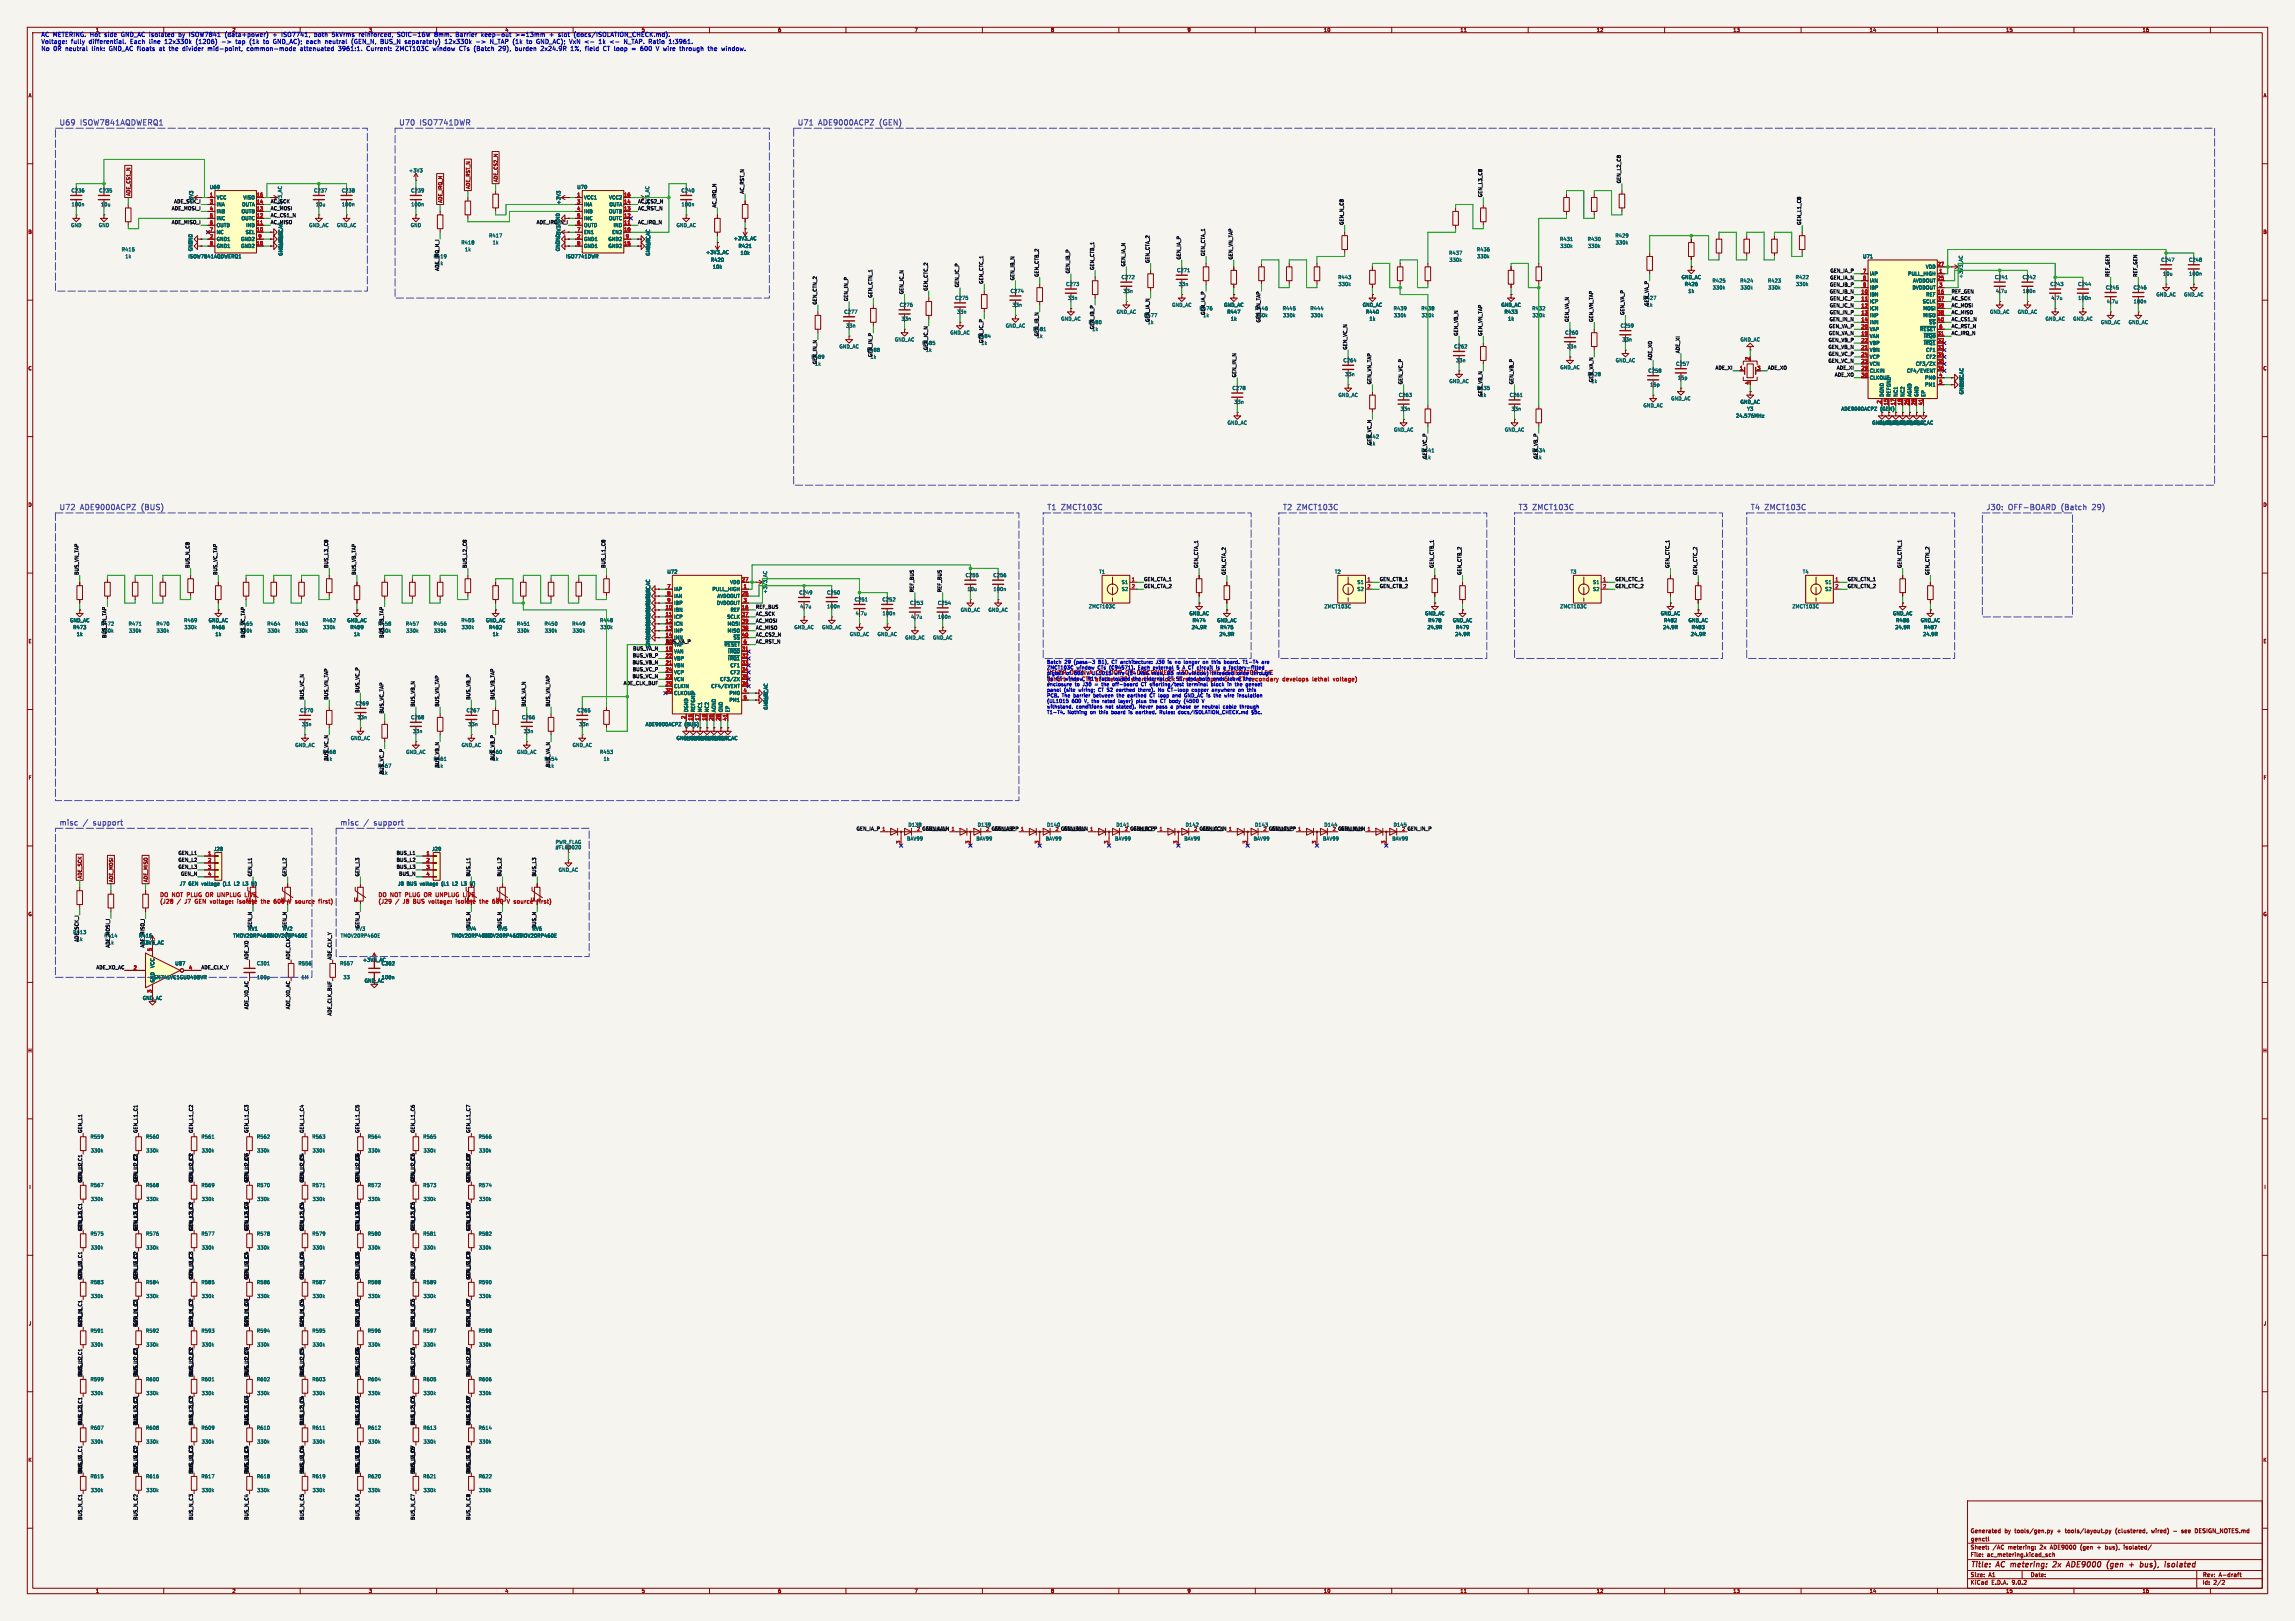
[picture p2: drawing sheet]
<svg xmlns="http://www.w3.org/2000/svg" width="841mm" height="594mm" viewBox="0 0 841 594" stroke-linecap="round" stroke-linejoin="round" font-family="sans-serif">
<defs><g id="words">
<g font-size="2.8" fill="#4848a0">
<text x="21.6" y="46.1">U69</text>
<text x="29.5" y="46.1">ISOW7841AQDWERQ1</text>
<text x="146" y="46.1">U70</text>
<text x="154" y="46.1">ISO7741DWR</text>
<text x="292.1" y="46.1">U71</text>
<text x="300" y="46.1">ADE9000ACPZ</text>
<text x="322.8" y="46.1">(GEN)</text>
<text x="21.6" y="187.1">U72</text>
<text x="29.5" y="187.1">ADE9000ACPZ</text>
<text x="52.3" y="187.1">(BUS)</text>
<text x="383.5" y="187.1">T1</text>
<text x="389" y="187.1">ZMCT103C</text>
<text x="469.9" y="187.1">T2</text>
<text x="475.4" y="187.1">ZMCT103C</text>
<text x="556.3" y="187.1">T3</text>
<text x="561.7" y="187.1">ZMCT103C</text>
<text x="641.3" y="187.1">T4</text>
<text x="646.8" y="187.1">ZMCT103C</text>
<text x="727.7" y="187.1">J30:</text>
<text x="736" y="187.1">OFF-BOARD</text>
<text x="755.9" y="187.1">(Batch</text>
<text x="767.7" y="187.1">29)</text>
<text x="21.6" y="302.6">misc</text>
<text x="30.6" y="302.6">/</text>
<text x="34.7" y="302.6">support</text>
<text x="124.5" y="302.6">misc</text>
<text x="133.4" y="302.6">/</text>
<text x="137.6" y="302.6">support</text>
</g>
<g font-size="2.8" fill="#840000">
<text x="722" y="574.9">Title:</text>
<text x="731.7" y="574.9">AC metering:</text>
<text x="754" y="574.9">2x</text>
<text x="759.9" y="574.9">ADE9000</text>
<text x="775.3" y="574.9">(gen</text>
<text x="784.3" y="574.9">+</text>
<text x="789.1" y="574.9">bus),</text>
<text x="799" y="574.9">isolated</text>
</g>
<g font-size="2.2" fill="#0000c2">
<text x="15" y="13.8">AC METERING. Hot</text>
<text x="15" y="16.4">Voltage:</text>
<text x="26" y="16.4">fully</text>
<text x="32.6" y="16.4">differential.</text>
<text x="38.4" y="13.8">side</text>
<text x="44.7" y="13.8">GND_AC isolated</text>
<text x="47.9" y="16.4">Each</text>
<text x="54.9" y="16.4">line</text>
<text x="60.7" y="16.4">12x330k</text>
<text x="66" y="13.8">by</text>
<text x="70" y="13.8">ISOW7841</text>
<text x="72.3" y="16.4">(1206)</text>
<text x="83.2" y="13.8">(data+power)</text>
<text x="87.2" y="16.4">tap</text>
<text x="92.3" y="16.4">(1k</text>
<text x="97.6" y="16.4">to</text>
<text x="100.9" y="13.8">+</text>
<text x="101.3" y="16.4">GND_AC);</text>
<text x="104.2" y="13.8">ISO7741,</text>
<text x="113.6" y="16.4">each</text>
<text x="116.4" y="13.8">both</text>
<text x="120.6" y="16.4">neutral</text>
<text x="123" y="13.8">5kVrms</text>
<text x="130.4" y="16.4">(GEN_N,</text>
<text x="133" y="13.8">reinforced,</text>
<text x="141.2" y="16.4">BUS_N</text>
<text x="147.2" y="13.8">SOIC-16W</text>
<text x="150.2" y="16.4">separately)</text>
<text x="161" y="13.8">8mm.</text>
<text x="165" y="16.4">12x330k</text>
<text x="168.9" y="13.8">Barrier</text>
<text x="176.6" y="16.4">-&gt;</text>
<text x="178.4" y="13.8">keep-out</text>
<text x="181.9" y="16.4">N_TAP (1k</text>
<text x="191" y="13.8">&gt;=13mm</text>
<text x="195.6" y="16.4">to</text>
<text x="199.3" y="16.4">GND_AC);</text>
<text x="203.7" y="13.8">+</text>
<text x="207" y="13.8">slot</text>
<text x="211.5" y="16.4">VxN &lt;-</text>
<text x="212.9" y="13.8">(docs/ISOLATION_CHECK.md).</text>
<text x="222.5" y="16.4">1k</text>
<text x="232" y="16.4">N_TAP. Ratio</text>
<text x="248.8" y="16.4">1:3961.</text>
<text x="15" y="19">No</text>
<text x="19.5" y="19">0R</text>
<text x="24" y="19">neutral</text>
<text x="33.8" y="19">link:</text>
<text x="40.2" y="19">GND_AC floats</text>
<text x="58.9" y="19">at</text>
<text x="62.6" y="19">the</text>
<text x="67.7" y="19">divider</text>
<text x="77" y="19">mid-point,</text>
<text x="91.5" y="19">common-mode</text>
<text x="111.2" y="19">attenuated</text>
<text x="125.3" y="19">3961:1.</text>
<text x="135.8" y="19">Current:</text>
<text x="146.7" y="19">ZMCT103C</text>
<text x="160.4" y="19">window</text>
<text x="170.2" y="19">CTs (Batch</text>
<text x="184.9" y="19">29),</text>
<text x="191.1" y="19">burden</text>
<text x="200.6" y="19">2x24.9R</text>
<text x="211.7" y="19">1%,</text>
<text x="217.2" y="19">field</text>
<text x="223.9" y="19">CT loop</text>
<text x="234.6" y="19">=</text>
<text x="237.9" y="19">600</text>
<text x="243.8" y="19">V wire</text>
<text x="252.7" y="19">through</text>
<text x="263.2" y="19">the</text>
<text x="268.3" y="19">window.</text>
</g>
<g font-size="2.1" fill="#0000c2">
<text x="383.5" y="247.3">NEVER</text>
<text x="383.5" y="249.7">(short</text>
<text x="392" y="249.7">the</text>
<text x="392.4" y="247.3">OPEN</text>
<text x="397.2" y="249.7">CTs</text>
<text x="400.1" y="247.3">A</text>
<text x="402.8" y="249.7">at</text>
<text x="403.1" y="247.3">CT</text>
<text x="406.8" y="249.7">the</text>
<text x="407.5" y="247.3">LOOP</text>
<text x="412" y="249.7">J30</text>
<text x="415.1" y="247.3">OR</text>
<text x="417.8" y="249.7">shorting</text>
<text x="419.9" y="247.3">DISCONNECT</text>
<text x="428.7" y="249.7">block</text>
<text x="435.5" y="247.3">J30</text>
<text x="436.4" y="249.7">first:</text>
<text x="441.3" y="247.3">WITH</text>
<text x="443.4" y="249.7">an</text>
<text x="447.9" y="249.7">open</text>
<text x="448.2" y="247.3">THE</text>
<text x="454" y="247.3">GENERATOR LIVE</text>
<text x="455" y="249.7">5</text>
<text x="458.2" y="249.7">A</text>
<text x="461.2" y="249.7">CT</text>
</g>
<g font-size="2.1" fill="#c80000">
<text x="465.6" y="249.7">secondary</text>
<text x="478.6" y="249.7">develops</text>
<text x="490.1" y="249.7">lethal</text>
<text x="58.4" y="328.8">DO</text>
<text x="63.2" y="328.8">NOT</text>
<text x="69.3" y="328.8">PLUG</text>
<text x="76.8" y="328.8">OR</text>
<text x="81.6" y="328.8">UNPLUG</text>
<text x="92.3" y="328.8">LIVE</text>
<text x="138.4" y="328.8">DO</text>
<text x="143.2" y="328.8">NOT</text>
<text x="149.3" y="328.8">PLUG</text>
<text x="156.8" y="328.8">OR</text>
<text x="161.6" y="328.8">UNPLUG</text>
<text x="172.3" y="328.8">LIVE</text>
<text x="58.4" y="331.2">(J28</text>
<text x="65.2" y="331.2">/</text>
<text x="68.5" y="331.2">J7</text>
<text x="72.8" y="331.2">GEN</text>
<text x="79" y="331.2">voltage:</text>
<text x="98.9" y="331.2">the</text>
<text x="110.1" y="331.2">V</text>
<text x="113.2" y="331.2">source</text>
<text x="138.4" y="331.2">(J29</text>
<text x="145.2" y="331.2">/</text>
<text x="148.5" y="331.2">J8</text>
<text x="152.8" y="331.2">BUS</text>
<text x="159" y="331.2">voltage:</text>
<text x="179" y="331.2">the</text>
<text x="190.2" y="331.2">V</text>
</g>
<g font-size="2.1" fill="#840000">
<text x="89.6" y="331.2">isolate</text>
<text x="104.1" y="331.2">600</text>
<text x="169.6" y="331.2">isolate</text>
<text x="184.2" y="331.2">600</text>
<text x="193.3" y="331.2">source</text>
<text x="722" y="562">Generated</text>
<text x="734.5" y="562">by</text>
<text x="738.3" y="562">tools/gen.py</text>
<text x="754" y="562">+</text>
<text x="757.1" y="562">tools/layout.py</text>
<text x="775.6" y="562">(clustered,</text>
<text x="789" y="562">wired)</text>
<text x="800.3" y="562">see</text>
<text x="805.4" y="562">DESIGN_NOTES.md</text>
<text x="722" y="568">Sheet:</text>
<text x="722" y="565.2">genctl</text>
<text x="730.2" y="568">/AC</text>
<text x="735.9" y="568">metering:</text>
<text x="747.7" y="568">2x</text>
<text x="751.6" y="568">ADE9000</text>
<text x="762.8" y="568">(gen</text>
<text x="769.1" y="568">+</text>
<text x="772.2" y="568">bus),</text>
<text x="779.2" y="568">isolated/</text>
<text x="722" y="570.7">File:</text>
<text x="728.1" y="570.7">ac_metering.kicad_sch</text>
<text x="722" y="580.9">KiCad</text>
<text x="722" y="578.1">Size:</text>
<text x="728.7" y="578.1">A1</text>
<text x="729.7" y="580.9">E.D.A.</text>
<text x="737.3" y="580.9">9.0.2</text>
<text x="744" y="578.1">Date:</text>
<text x="807" y="578.3">Rev:</text>
<text x="807" y="580.9">Id:</text>
<text x="811.1" y="580.9">2/2</text>
<text x="813.4" y="578.3">A-draft</text>
</g>
<g font-size="1.8" fill="#0000c2">
<text x="35" y="11.9">1</text>
<text x="85" y="11.9">2</text>
<text x="135" y="11.9">3</text>
<text x="185" y="11.9">4</text>
<text x="235" y="11.9">5</text>
<text x="383.5" y="243.3">Batch</text>
<text x="383.5" y="245.4">ZMCT103C</text>
<text x="390.1" y="243.3">29</text>
<text x="393.7" y="243.3">(pass-3</text>
<text x="394.5" y="245.4">window</text>
<text x="402.4" y="245.4">CTs (C94571).</text>
<text x="402.8" y="243.3">B1),</text>
<text x="407.9" y="243.3">CT architecture:</text>
<text x="417.6" y="245.4">Each</text>
<text x="423.3" y="245.4">external</text>
<text x="424.6" y="243.3">J30</text>
<text x="429.1" y="243.3">is</text>
<text x="431.9" y="243.3">no</text>
<text x="432.2" y="245.4">5</text>
<text x="434.6" y="245.4">A CT circuit</text>
<text x="435.4" y="243.3">longer</text>
<text x="442.5" y="243.3">on</text>
<text x="446" y="243.3">this</text>
<text x="447.4" y="245.4">is</text>
<text x="450.2" y="245.4">a</text>
<text x="450.7" y="243.3">board.</text>
<text x="452.6" y="245.4">factory-fitted</text>
<text x="457.8" y="243.3">T1-T4</text>
<text x="464.9" y="243.3">are</text>
<text x="383.5" y="247.4">pigtail</text>
<text x="383.5" y="249.5">its</text>
<text x="383.5" y="251.5">enclosure</text>
<text x="387.1" y="249.5">CT window,</text>
<text x="390.8" y="247.4">of</text>
<text x="393.8" y="247.4">600</text>
<text x="393.9" y="251.5">to</text>
<text x="396.9" y="251.5">J30</text>
<text x="398.6" y="247.4">V UL1015</text>
<text x="399" y="249.5">P1*</text>
<text x="401.5" y="251.5">=</text>
<text x="403.6" y="249.5">face</text>
<text x="404.2" y="251.5">the</text>
<text x="408.4" y="251.5">off-board</text>
<text x="408.8" y="249.5">toward</text>
<text x="409.2" y="247.4">wire</text>
<text x="414.2" y="247.4">(14</text>
<text x="416.3" y="249.5">the</text>
<text x="418.6" y="247.4">AWG max,</text>
<text x="419.1" y="251.5">CT shorting/test</text>
<text x="420.4" y="249.5">external</text>
<text x="429.3" y="249.5">CT S1,</text>
<text x="433" y="247.4">mm</text>
<text x="436.3" y="251.5">terminal</text>
<text x="436.9" y="249.5">and</text>
<text x="437.5" y="247.4">window)</text>
<text x="441.5" y="249.5">both</text>
<text x="445.4" y="251.5">block</text>
<text x="446.3" y="247.4">threaded</text>
<text x="446.8" y="249.5">ends</text>
<text x="451.6" y="251.5">in</text>
<text x="452.4" y="249.5">leave</text>
<text x="454.5" y="251.5">the</text>
<text x="455.7" y="247.4">once</text>
<text x="458.7" y="251.5">genset</text>
<text x="461.4" y="247.4">through</text>
<text x="383.5" y="253.6">panel</text>
<text x="383.5" y="255.6">PCB.</text>
<text x="383.5" y="257.7">(UL1015</text>
<text x="389.1" y="255.6">The</text>
<text x="389.9" y="253.6">(site</text>
<text x="392.8" y="257.7">600</text>
<text x="393.5" y="255.6">barrier</text>
<text x="395.4" y="253.6">wiring;</text>
<text x="397.6" y="257.7">V, the</text>
<text x="401" y="255.6">between</text>
<text x="402.8" y="253.6">CT S2</text>
<text x="404.6" y="257.7">rated</text>
<text x="409.8" y="253.6">earthed</text>
<text x="409.8" y="255.6">the</text>
<text x="410.6" y="257.7">layer)</text>
<text x="413.9" y="255.6">earthed</text>
<text x="417.3" y="257.7">plus</text>
<text x="418.1" y="253.6">there).</text>
<text x="422.3" y="255.6">CT loop</text>
<text x="422.5" y="257.7">the</text>
<text x="425.5" y="253.6">No</text>
<text x="426.6" y="257.7">CT body</text>
<text x="429.2" y="253.6">CT-loop</text>
<text x="430.9" y="255.6">and</text>
<text x="435.6" y="255.6">GND_AC is</text>
<text x="435.6" y="257.7">(4500</text>
<text x="438.3" y="253.6">copper</text>
<text x="445.9" y="253.6">anywhere</text>
<text x="446.7" y="255.6">the</text>
<text x="450.9" y="255.6">wire</text>
<text x="455.7" y="253.6">on</text>
<text x="455.8" y="255.6">insulation</text>
<text x="459.2" y="253.6">this</text>
<text x="383.5" y="259.7">withstand,</text>
<text x="383.5" y="261.7">T1-T4.</text>
<text x="391.2" y="261.7">Nothing</text>
<text x="394.3" y="259.7">conditions</text>
<text x="399.7" y="261.7">on</text>
<text x="403.1" y="261.7">this</text>
<text x="405.3" y="259.7">not</text>
<text x="407.8" y="261.7">board</text>
<text x="409.5" y="259.7">stated).</text>
<text x="414.4" y="261.7">is</text>
<text x="417.2" y="261.7">earthed.</text>
<text x="418" y="259.7">Never</text>
<text x="424.4" y="259.7">pass</text>
<text x="426.1" y="261.7">Rules:</text>
<text x="429.9" y="259.7">a</text>
<text x="432.3" y="259.7">phase</text>
<text x="433.1" y="261.7">docs/ISOLATION_CHECK.md</text>
<text x="439" y="259.7">or</text>
<text x="442.1" y="259.7">neutral</text>
<text x="450" y="259.7">cable</text>
<text x="456.3" y="259.7">through</text>
</g>
<g font-size="1.8" fill="#840000">
<text x="285" y="11.9">6</text>
<text x="335" y="11.9">7</text>
<text x="385" y="11.9">8</text>
<text x="435" y="11.9">9</text>
<text x="485" y="11.9">10</text>
<text x="535" y="11.9">11</text>
<text x="585" y="11.9">12</text>
<text x="635" y="11.9">13</text>
<text x="685" y="11.9">14</text>
<text x="735" y="11.9">15</text>
<text x="785" y="11.9">16</text>
<text x="10.3" y="35.9">A</text>
<text x="829.3" y="35.9">A</text>
<text x="47.9" y="71.9" transform="rotate(-90 47.9 71.9)">ADE_CS1_N</text>
<text x="172.4" y="69.4" transform="rotate(-90 172.4 69.4)">ADE_RST_N</text>
<text x="182.6" y="66.8" transform="rotate(-90 182.6 66.8)">ADE_CS2_N</text>
<text x="162.2" y="74.5" transform="rotate(-90 162.2 74.5)">ADE_IRQ_N</text>
<text x="10.3" y="85.9">B</text>
<text x="829.2" y="85.9">B</text>
<text x="10.3" y="135.9">C</text>
<text x="829.2" y="135.9">C</text>
<text x="689" y="150.7">(GEN)</text>
<text x="10.3" y="185.9">D</text>
<text x="829.2" y="185.9">D</text>
<text x="10.3" y="235.9">E</text>
<text x="243.8" y="235.9">BUS_VA_P</text>
<text x="829.3" y="235.9">E</text>
<text x="250.8" y="266.3">(BUS)</text>
<text x="10.3" y="285.9">F</text>
<text x="829.3" y="285.9">F</text>
<text x="30.2" y="322.1" transform="rotate(-90 30.2 322.1)">ADE_SCK</text>
<text x="41.6" y="323.4" transform="rotate(-90 41.6 323.4)">ADE_MOSI</text>
<text x="54.3" y="323.4" transform="rotate(-90 54.3 323.4)">ADE_MISO</text>
<text x="173.2" y="324.7">N)</text>
<text x="10.3" y="335.9">G</text>
<text x="129.5" y="330.6">U</text>
<text x="829.2" y="335.9">G</text>
<text x="51.6" y="346.3">+3V3_AC</text>
<text x="132.9" y="352.7">+3V3_AC</text>
<text x="133.5" y="360.3">GND_AC</text>
<text x="52.2" y="366.6">GND_AC</text>
<text x="10.2" y="385.9">H</text>
<text x="829.2" y="385.9">H</text>
<text x="10.6" y="435.9">I</text>
<text x="829.6" y="435.9">I</text>
<text x="10.4" y="485.9">J</text>
<text x="829.4" y="485.9">J</text>
<text x="10.3" y="535.9">K</text>
<text x="829.2" y="535.9">K</text>
<text x="35" y="583.9">1</text>
<text x="85" y="583.9">2</text>
<text x="135" y="583.9">3</text>
<text x="185" y="583.9">4</text>
<text x="235" y="583.9">5</text>
<text x="285" y="583.9">6</text>
<text x="335" y="583.9">7</text>
<text x="385" y="583.9">8</text>
<text x="435" y="583.9">9</text>
<text x="485" y="583.9">10</text>
<text x="535" y="583.9">11</text>
<text x="585" y="583.9">12</text>
<text x="635" y="583.9">13</text>
<text x="685" y="583.9">14</text>
<text x="735" y="583.9">15</text>
<text x="785" y="583.9">16</text>
</g>
<g font-size="1.8" fill="#006464">
<text x="149.8" y="63.3">+3V3</text>
<text x="26" y="70.7">C236</text>
<text x="36.2" y="70.7">C235</text>
<text x="76.8" y="69.4">U69</text>
<text x="114.9" y="70.7">C237</text>
<text x="125.1" y="70.7">C238</text>
<text x="150.5" y="70.7">C239</text>
<text x="211.4" y="69.4">U70</text>
<text x="249.5" y="70.7">C240</text>
<text x="26.1" y="75.8">100n</text>
<text x="36.8" y="75.8">10u</text>
<text x="71" y="75" transform="rotate(-90 71 75)">+3V3</text>
<text x="79.2" y="73.3">VCC</text>
<text x="79.2" y="75.8">INA</text>
<text x="88.6" y="75.8">OUTA</text>
<text x="89" y="73.3">VISO</text>
<text x="115.6" y="75.8">10u</text>
<text x="125.1" y="75.8">100n</text>
<text x="150.5" y="75.8">100n</text>
<text x="205.6" y="75" transform="rotate(-90 205.6 75)">+3V3</text>
<text x="213.9" y="73.3">VCC1</text>
<text x="213.9" y="75.8">INA</text>
<text x="223.1" y="73.3">VCC2</text>
<text x="223.2" y="75.8">OUTA</text>
<text x="249.6" y="75.8">100n</text>
<text x="25.9" y="83.4">GND</text>
<text x="36.1" y="83.4">GND</text>
<text x="79.2" y="78.3">INB</text>
<text x="79.2" y="80.9">INC</text>
<text x="79.2" y="83.4">OUTD</text>
<text x="88.4" y="78.3">OUTB</text>
<text x="88.4" y="80.9">OUTC</text>
<text x="90.1" y="83.4">IND</text>
<text x="99.1" y="82.2">AC_MISO</text>
<text x="113.1" y="83.4">GND_AC</text>
<text x="123.3" y="83.4">GND_AC</text>
<text x="150.4" y="83.4">GND</text>
<text x="196.5" y="82.2">ADE_IRQ_N_I</text>
<text x="205.3" y="82" transform="rotate(-90 205.3 82)">GND</text>
<text x="213.9" y="78.3">INB</text>
<text x="213.9" y="80.9">INC</text>
<text x="213.9" y="83.4">OUTD</text>
<text x="223" y="78.3">OUTB</text>
<text x="223" y="80.9">OUTC</text>
<text x="224.7" y="83.4">IND</text>
<text x="247.8" y="83.4">GND_AC</text>
<text x="70.7" y="89.7" transform="rotate(-90 70.7 89.7)">GND</text>
<text x="79.2" y="86">NC</text>
<text x="79.2" y="88.5">GND1</text>
<text x="88.2" y="88.5">GND2</text>
<text x="89.9" y="86">SEL</text>
<text x="168.9" y="89.8">R418</text>
<text x="179.1" y="87.2">R417</text>
<text x="180.4" y="89.8">1k</text>
<text x="205.3" y="89.7" transform="rotate(-90 205.3 89.7)">GND</text>
<text x="205.6" y="87.7" transform="rotate(-90 205.6 87.7)">+3V3</text>
<text x="213.9" y="86">EN1</text>
<text x="213.9" y="88.5">GND1</text>
<text x="222.8" y="88.5">GND2</text>
<text x="224.2" y="86">EN2</text>
<text x="268.7" y="88.2">+3V3_AC</text>
<text x="571.5" y="88.5">R431</text>
<text x="581.6" y="88.5">R430</text>
<text x="591.8" y="87.2">R429</text>
<text x="591.9" y="89.8">330k</text>
<text x="44.4" y="92.3">R415</text>
<text x="45.8" y="94.8">1k</text>
<text x="68.9" y="94.8">ISOW7841AQDWERQ1</text>
<text x="79.2" y="91">GND1</text>
<text x="88.2" y="91">GND2</text>
<text x="103.7" y="91.3" transform="rotate(-90 103.7 91.3)">GND_AC</text>
<text x="170.2" y="92.3">1k</text>
<text x="205.3" y="92.2" transform="rotate(-90 205.3 92.2)">GND +3V3</text>
<text x="207.3" y="94.8">ISO7741DWR</text>
<text x="213.9" y="91">GND1</text>
<text x="222.8" y="91">GND2</text>
<text x="238.4" y="93.9" transform="rotate(-90 238.4 93.9)">GND_AC</text>
<text x="238.4" y="91.3" transform="rotate(-90 238.4 91.3)">GND_AC</text>
<text x="258.6" y="93.3">+3V3_AC</text>
<text x="270.5" y="91">R421</text>
<text x="271.2" y="93.6">10k</text>
<text x="530.8" y="93.6">R437</text>
<text x="541" y="92.3">R436</text>
<text x="541.1" y="94.8">330k</text>
<text x="571.6" y="91">330k</text>
<text x="581.8" y="91">330k</text>
<text x="682.6" y="94.8">U71</text>
<text x="260.3" y="96.1">R420</text>
<text x="261.1" y="98.7">10k</text>
<text x="431.2" y="99.9">C271</text>
<text x="531" y="96.1">330k</text>
<text x="685" y="101.2">IAP</text>
<text x="699.1" y="101.2">PULL_HIGH</text>
<text x="705.6" y="98.7">VDD</text>
<text x="791.8" y="96.1">C247</text>
<text x="792.5" y="101.2">10u</text>
<text x="802" y="96.1">C248</text>
<text x="802.1" y="101.2">100n</text>
<text x="370.2" y="107.5">C274</text>
<text x="390.5" y="105">C273</text>
<text x="410.8" y="102.5">C272</text>
<text x="411.5" y="107.5">33n</text>
<text x="431.8" y="105">33n</text>
<text x="490.2" y="102.5">R443</text>
<text x="490.3" y="105">330k</text>
<text x="616.1" y="102.5">GND_AC</text>
<text x="617.2" y="105">R426</text>
<text x="618.5" y="107.5">1k</text>
<text x="627.4" y="103.7">R425</text>
<text x="627.5" y="106.3">330k</text>
<text x="637.5" y="103.7">R424</text>
<text x="637.7" y="106.3">330k</text>
<text x="647.7" y="103.7">R423</text>
<text x="647.8" y="106.3">330k</text>
<text x="657.8" y="102.5">R422</text>
<text x="658" y="105">330k</text>
<text x="685" y="103.7">IAN</text>
<text x="685" y="106.3">IBP</text>
<text x="700.7" y="106.3">DVDDOUT</text>
<text x="700.9" y="103.7">AVDDOUT</text>
<text x="719.4" y="102.1" transform="rotate(-90 719.4 102.1)">+3V3_AC</text>
<text x="730.9" y="102.5">C241</text>
<text x="731.2" y="107.5">4.7u</text>
<text x="741" y="102.5">C242</text>
<text x="741.1" y="107.5">100n</text>
<text x="751.2" y="105">C243</text>
<text x="761.4" y="105">C244</text>
<text x="771.5" y="106.3">C245</text>
<text x="781.7" y="106.3">C246</text>
<text x="329.6" y="112.6">C276</text>
<text x="349.9" y="110.1">C275</text>
<text x="370.9" y="112.6">33n</text>
<text x="391.2" y="110.1">33n</text>
<text x="429.4" y="112.6">GND_AC</text>
<text x="448.4" y="112.6">GND_AC</text>
<text x="469.9" y="113.9">R445</text>
<text x="480" y="113.9">R444</text>
<text x="499.2" y="112.6">GND_AC</text>
<text x="510.5" y="113.9">R439</text>
<text x="520.7" y="113.9">R438</text>
<text x="550" y="112.6">GND_AC</text>
<text x="561.3" y="113.9">R432</text>
<text x="685" y="108.8">IBN</text>
<text x="685" y="111.4">ICP</text>
<text x="685" y="113.9">ICN</text>
<text x="704.4" y="111.4">SCLK</text>
<text x="704.6" y="113.9">MOSI</text>
<text x="705.7" y="108.8">REF</text>
<text x="751.6" y="110.1">4.7u</text>
<text x="761.4" y="110.1">100n</text>
<text x="771.9" y="111.4">4.7u</text>
<text x="781.7" y="111.4">100n</text>
<text x="790" y="108.8">GND_AC</text>
<text x="800.2" y="108.8">GND_AC</text>
<text x="309.2" y="115.2">C277</text>
<text x="330.2" y="117.7">33n</text>
<text x="350.5" y="115.2">33n</text>
<text x="388.7" y="117.7">GND_AC</text>
<text x="409.1" y="115.2">GND_AC</text>
<text x="449.6" y="115.2">R447</text>
<text x="450.9" y="117.7">1k</text>
<text x="470" y="116.4">330k</text>
<text x="480.2" y="116.4">330k</text>
<text x="500.4" y="115.2">R440</text>
<text x="501.7" y="117.7">1k</text>
<text x="510.7" y="116.4">330k</text>
<text x="520.8" y="116.4">330k</text>
<text x="551.2" y="115.2">R433</text>
<text x="552.5" y="117.7">1k</text>
<text x="561.5" y="116.4">330k</text>
<text x="685" y="116.4">INP</text>
<text x="685" y="119">INN</text>
<text x="704.6" y="116.4">MISO</text>
<text x="706.8" y="119">~{SS}</text>
<text x="729.1" y="115.2">GND_AC</text>
<text x="739.2" y="115.2">GND_AC</text>
<text x="749.4" y="117.7">GND_AC</text>
<text x="759.6" y="117.7">GND_AC</text>
<text x="769.7" y="119">GND_AC</text>
<text x="779.9" y="119">GND_AC</text>
<text x="309.9" y="120.2">33n</text>
<text x="327.8" y="125.3">GND_AC</text>
<text x="348.1" y="122.8">GND_AC</text>
<text x="368.4" y="120.2">GND_AC</text>
<text x="573.4" y="122.8">C260</text>
<text x="593.7" y="120.2">C259</text>
<text x="594.4" y="125.3">33n</text>
<text x="637.6" y="125.3">GND_AC</text>
<text x="685" y="121.5">VAP</text>
<text x="685" y="124.1">VAN</text>
<text x="703.5" y="121.5">~{RESET}</text>
<text x="704.8" y="124.1">~{IRQ0}</text>
<text x="307.4" y="127.9">GND_AC</text>
<text x="532.8" y="127.9">C262</text>
<text x="574.1" y="127.9">33n</text>
<text x="685" y="126.6">VBP</text>
<text x="685" y="129.1">VBN</text>
<text x="685" y="131.7">VCP</text>
<text x="704.8" y="126.6">~{IRQ1}</text>
<text x="705.7" y="129.1">CF1</text>
<text x="705.7" y="131.7">CF2</text>
<text x="492.1" y="132.9">C264</text>
<text x="533.4" y="132.9">33n</text>
<text x="571.6" y="135.5">GND_AC</text>
<text x="591.9" y="132.9">GND_AC</text>
<text x="603.9" y="136.8">C258</text>
<text x="614" y="134.2">C257</text>
<text x="685" y="134.2">VCN</text>
<text x="685" y="136.8">CLKIN</text>
<text x="698.6" y="136.8">CF4/EVENT</text>
<text x="701.9" y="134.2">CF3/ZX</text>
<text x="451.5" y="143.1">C278</text>
<text x="492.8" y="138">33n</text>
<text x="531" y="140.6">GND_AC</text>
<text x="604.5" y="141.8">15p</text>
<text x="614.7" y="139.3">15p</text>
<text x="685" y="139.3">CLKOUT</text>
<text x="705.3" y="139.3">PM0</text>
<text x="705.3" y="141.8">PM1</text>
<text x="719.7" y="142.1" transform="rotate(-90 719.7 142.1)">GND_AC</text>
<text x="452.1" y="148.2">33n</text>
<text x="490.3" y="145.6">GND_AC</text>
<text x="512.4" y="145.6">C263</text>
<text x="553.1" y="145.6">C261</text>
<text x="602.1" y="149.5">GND_AC</text>
<text x="612.3" y="146.9">GND_AC</text>
<text x="637.7" y="148.2">GND_AC</text>
<text x="690.5" y="145.5" transform="rotate(-90 690.5 145.5)">DGND</text>
<text x="693" y="145.5" transform="rotate(-90 693 145.5)">REFGND</text>
<text x="695.6" y="145.5" transform="rotate(-90 695.6 145.5)">NC1</text>
<text x="698.1" y="145.5" transform="rotate(-90 698.1 145.5)">NC2</text>
<text x="700.6" y="145.5" transform="rotate(-90 700.6 145.5)">AGND</text>
<text x="703.2" y="145.5" transform="rotate(-90 703.2 145.5)">GND</text>
<text x="705.7" y="145.5" transform="rotate(-90 705.7 145.5)">EP</text>
<text x="719.7" y="144.7" transform="rotate(-90 719.7 144.7)">GND_AC</text>
<text x="449.7" y="155.8">GND_AC</text>
<text x="513.1" y="150.7">33n</text>
<text x="553.7" y="150.7">33n</text>
<text x="636" y="153.3">24.576MHz</text>
<text x="640.1" y="150.7">Y3</text>
<text x="674.6" y="150.7">ADE9000ACPZ</text>
<text x="685.9" y="155.8">GND_ACGND_ACGND_AC</text>
<text x="685.9" y="155.8">GND_AC</text>
<text x="688.5" y="155.8">GND_ACGND_AC</text>
<text x="691" y="155.8">GND_ACGND_AC</text>
<text x="510.7" y="158.3">GND_AC</text>
<text x="551.3" y="158.3">GND_AC</text>
<text x="244.4" y="210.4">U72</text>
<text x="267.4" y="214.2">VDD</text>
<text x="353.7" y="211.7">C255</text>
<text x="363.8" y="211.7">C256</text>
<text x="402.7" y="210.4">T1</text>
<text x="410.9" y="214.2">S1</text>
<text x="489" y="210.4">T2</text>
<text x="497.2" y="214.2">S1</text>
<text x="575.4" y="210.4">T3</text>
<text x="583.6" y="214.2">S1</text>
<text x="660.5" y="210.4">T4</text>
<text x="668.7" y="214.2">S1</text>
<text x="238.4" y="219.6" transform="rotate(-90 238.4 219.6)">GND_AC</text>
<text x="246.9" y="216.8">IAP</text>
<text x="246.9" y="219.3">IAN</text>
<text x="246.9" y="221.8">IBP</text>
<text x="260.9" y="216.8">PULL_HIGH</text>
<text x="262.5" y="221.8">DVDDOUT</text>
<text x="262.7" y="219.3">AVDDOUT</text>
<text x="281.3" y="217.7" transform="rotate(-90 281.3 217.7)">+3V3_AC</text>
<text x="292.7" y="218">C249</text>
<text x="302.9" y="218">C250</text>
<text x="313" y="220.6">C251</text>
<text x="323.2" y="220.6">C252</text>
<text x="333.4" y="221.8">C253</text>
<text x="343.5" y="221.8">C254</text>
<text x="354.3" y="216.8">10u</text>
<text x="363.9" y="216.8">100n</text>
<text x="410.9" y="216.8">S2</text>
<text x="497.2" y="216.8">S2</text>
<text x="583.6" y="216.8">S2</text>
<text x="668.7" y="216.8">S2</text>
<text x="238.4" y="222.1" transform="rotate(-90 238.4 222.1)">GND_AC</text>
<text x="246.9" y="224.4">IBN</text>
<text x="246.9" y="226.9">ICP</text>
<text x="266.3" y="226.9">SCLK</text>
<text x="267.6" y="224.4">REF</text>
<text x="293.1" y="223.1">4.7u</text>
<text x="302.9" y="223.1">100n</text>
<text x="313.4" y="225.7">4.7u</text>
<text x="323.3" y="225.7">100n</text>
<text x="333.7" y="226.9">4.7u</text>
<text x="343.6" y="226.9">100n</text>
<text x="351.9" y="224.4">GND_AC</text>
<text x="362.1" y="224.4">GND_AC</text>
<text x="398.9" y="223.1">ZMCT103C</text>
<text x="435.7" y="225.7">GND_AC</text>
<text x="485.2" y="223.1">ZMCT103C</text>
<text x="522.1" y="225.7">GND_AC</text>
<text x="571.6" y="223.1">ZMCT103C</text>
<text x="608.4" y="225.7">GND_AC</text>
<text x="656.7" y="223.1">ZMCT103C</text>
<text x="693.5" y="225.7">GND_AC</text>
<text x="25.5" y="228.2">GND_AC</text>
<text x="26.7" y="230.7">R473</text>
<text x="28" y="233.3">1k</text>
<text x="47" y="229.5">R471</text>
<text x="47.1" y="232">330k</text>
<text x="57.1" y="229.5">R470</text>
<text x="57.3" y="232">330k</text>
<text x="67.3" y="228.2">R469</text>
<text x="67.4" y="230.7">330k</text>
<text x="76.3" y="228.2">GND_AC</text>
<text x="77.5" y="230.7">R466</text>
<text x="78.8" y="233.3">1k</text>
<text x="97.8" y="229.5">R464</text>
<text x="97.9" y="232">330k</text>
<text x="107.9" y="229.5">R463</text>
<text x="108.1" y="232">330k</text>
<text x="118.1" y="228.2">R462</text>
<text x="118.2" y="230.7">330k</text>
<text x="127.1" y="228.2">GND_AC</text>
<text x="128.3" y="230.7">R459</text>
<text x="129.6" y="233.3">1k</text>
<text x="148.6" y="229.5">R457</text>
<text x="148.7" y="232">330k</text>
<text x="158.7" y="229.5">R456</text>
<text x="158.9" y="232">330k</text>
<text x="168.9" y="228.2">R455</text>
<text x="169" y="230.7">330k</text>
<text x="177.9" y="228.2">GND_AC</text>
<text x="179.1" y="230.7">R452</text>
<text x="180.4" y="233.3">1k</text>
<text x="189.2" y="229.5">R451</text>
<text x="189.3" y="232">330k</text>
<text x="199.4" y="229.5">R450</text>
<text x="199.5" y="232">330k</text>
<text x="209.5" y="229.5">R449</text>
<text x="209.7" y="232">330k</text>
<text x="219.7" y="228.2">R448</text>
<text x="219.8" y="230.7">330k</text>
<text x="246.9" y="229.5">ICN</text>
<text x="246.9" y="232">INP</text>
<text x="266.5" y="229.5">MOSI</text>
<text x="266.5" y="232">MISO</text>
<text x="290.9" y="230.7">GND_AC</text>
<text x="301.1" y="230.7">GND_AC</text>
<text x="311.3" y="233.3">GND_AC</text>
<text x="321.4" y="233.3">GND_AC</text>
<text x="436.6" y="230.7">24.9R</text>
<text x="436.9" y="228.2">R474</text>
<text x="445.9" y="228.2">GND_AC</text>
<text x="446.7" y="233.3">24.9R</text>
<text x="447" y="230.7">R475</text>
<text x="522.9" y="230.7">24.9R</text>
<text x="523.2" y="228.2">R478</text>
<text x="532.2" y="228.2">GND_AC</text>
<text x="533.1" y="233.3">24.9R</text>
<text x="533.4" y="230.7">R479</text>
<text x="609.3" y="230.7">24.9R</text>
<text x="609.6" y="228.2">R482</text>
<text x="618.6" y="228.2">GND_AC</text>
<text x="619.4" y="233.3">24.9R</text>
<text x="619.7" y="230.7">R483</text>
<text x="694.4" y="230.7">24.9R</text>
<text x="694.7" y="228.2">R486</text>
<text x="703.7" y="228.2">GND_AC</text>
<text x="704.5" y="233.3">24.9R</text>
<text x="704.8" y="230.7">R487</text>
<text x="238.4" y="237.4" transform="rotate(-90 238.4 237.4)">GND_AC</text>
<text x="246.9" y="234.5">INN</text>
<text x="246.9" y="237.1">VAP</text>
<text x="246.9" y="239.6">VAN</text>
<text x="265.3" y="237.1">~{RESET}</text>
<text x="266.7" y="239.6">~{IRQ0}</text>
<text x="268.6" y="234.5">~{SS}</text>
<text x="331.6" y="234.5">GND_AC</text>
<text x="341.7" y="234.5">GND_AC</text>
<text x="246.9" y="242.2">VBP</text>
<text x="246.9" y="244.7">VBN</text>
<text x="266.7" y="242.2">~{IRQ1}</text>
<text x="267.5" y="244.7">CF1</text>
<text x="246.9" y="247.2">VCP</text>
<text x="246.9" y="249.8">VCN</text>
<text x="263.8" y="249.8">CF3/ZX</text>
<text x="267.5" y="247.2">CF2</text>
<text x="246.9" y="252.3">CLKIN</text>
<text x="246.9" y="254.9">CLKOUT</text>
<text x="260.5" y="252.3">CF4/EVENT</text>
<text x="267.1" y="254.9">PM0</text>
<text x="267.1" y="257.4">PM1</text>
<text x="109.8" y="261.2">C270</text>
<text x="130.2" y="258.7">C269</text>
<text x="130.8" y="263.8">33n</text>
<text x="150.5" y="263.8">C268</text>
<text x="170.8" y="261.2">C267</text>
<text x="191.1" y="263.8">C266</text>
<text x="211.4" y="261.2">C265</text>
<text x="252.3" y="261.1" transform="rotate(-90 252.3 261.1)">DGND</text>
<text x="254.9" y="261.1" transform="rotate(-90 254.9 261.1)">REFGND</text>
<text x="257.4" y="261.1" transform="rotate(-90 257.4 261.1)">NC1</text>
<text x="259.9" y="261.1" transform="rotate(-90 259.9 261.1)">NC2</text>
<text x="262.5" y="261.1" transform="rotate(-90 262.5 261.1)">AGND</text>
<text x="265" y="261.1" transform="rotate(-90 265 261.1)">GND</text>
<text x="267.6" y="261.1" transform="rotate(-90 267.6 261.1)">EP</text>
<text x="281.5" y="260.2" transform="rotate(-90 281.5 260.2)">GND_AC</text>
<text x="110.5" y="266.3">33n</text>
<text x="151.1" y="268.8">33n</text>
<text x="171.5" y="266.3">33n</text>
<text x="191.8" y="268.8">33n</text>
<text x="212.1" y="266.3">33n</text>
<text x="236.5" y="266.3">ADE9000ACPZ</text>
<text x="108.1" y="273.9">GND_AC</text>
<text x="128.4" y="271.4">GND_AC</text>
<text x="169" y="273.9">GND_AC</text>
<text x="209.7" y="273.9">GND_AC</text>
<text x="247.8" y="271.4">GND_ACGND_ACGND_AC</text>
<text x="247.8" y="271.4">GND_AC</text>
<text x="250.3" y="271.4">GND_ACGND_AC</text>
<text x="250.3" y="271.4">GND_AC</text>
<text x="252.8" y="271.4">GND_ACGND_AC</text>
<text x="148.7" y="276.5">GND_AC</text>
<text x="189.3" y="276.5">GND_AC</text>
<text x="219.7" y="276.5">R453</text>
<text x="221" y="279">1k</text>
<text x="332.7" y="303.1">D138</text>
<text x="358.1" y="303.1">D139</text>
<text x="383.5" y="303.1">D140</text>
<text x="408.9" y="303.1">D141</text>
<text x="434.3" y="303.1">D142</text>
<text x="459.7" y="303.1">D143</text>
<text x="485.1" y="303.1">D144</text>
<text x="510.5" y="303.1">D145</text>
<text x="203.4" y="311.4">#FLG0020</text>
<text x="203.5" y="309.5">PWR_FLAG</text>
<text x="332.2" y="308.2">BAV99</text>
<text x="357.6" y="308.2">BAV99</text>
<text x="383" y="308.2">BAV99</text>
<text x="408.4" y="308.2">BAV99</text>
<text x="433.8" y="308.2">BAV99</text>
<text x="459.2" y="308.2">BAV99</text>
<text x="484.6" y="308.2">BAV99</text>
<text x="510" y="308.2">BAV99</text>
<text x="78.2" y="312">J28</text>
<text x="158.2" y="312">J29</text>
<text x="204.6" y="319.6">GND_AC</text>
<text x="65.7" y="324.7">J7</text>
<text x="69.1" y="324.7">GEN voltage</text>
<text x="82.1" y="324.7">(L1</text>
<text x="86.3" y="324.7">L2</text>
<text x="89.7" y="324.7">L3</text>
<text x="93.1" y="324.7">N)</text>
<text x="145.7" y="324.7">J8</text>
<text x="149.1" y="324.7">BUS</text>
<text x="154" y="324.7">voltage</text>
<text x="162.1" y="324.7">(L1</text>
<text x="166.4" y="324.7">L2</text>
<text x="169.8" y="324.7">L3</text>
<text x="90.8" y="341.2">RV1</text>
<text x="103.5" y="341.2">RV2</text>
<text x="170.8" y="341.2">RV4</text>
<text x="182.3" y="341.2">RV5</text>
<text x="195" y="341.2">RV6</text>
<text x="50.8" y="343.8">R416</text>
<text x="52.1" y="346.3">1k</text>
<text x="85.3" y="343.8">TMOV20RP460E</text>
<text x="98" y="343.8">TMOV20RP460E</text>
<text x="124.7" y="343.8">TMOV20RP460E</text>
<text x="165.3" y="343.8">TMOV20RP460E</text>
<text x="176.8" y="343.8">TMOV20RP460E</text>
<text x="189.5" y="343.8">TMOV20RP460E</text>
<text x="64.1" y="353.9">U87</text>
<text x="94" y="353.9">C301</text>
<text x="106.3" y="351.8" transform="rotate(-90 106.3 351.8)">ADE_CLK_Y</text>
<text x="109.2" y="353.9">R556</text>
<text x="124.4" y="353.9">R557</text>
<text x="139.7" y="353.9">C302</text>
<text x="56.2" y="359">SN74LVC1GU04DBVR</text>
<text x="56.7" y="354.9" transform="rotate(-90 56.7 354.9)">VCC</text>
<text x="94" y="359">100p</text>
<text x="110.3" y="359">1M</text>
<text x="125.7" y="359">33</text>
<text x="139.7" y="359">100n</text>
<text x="56.7" y="360.2" transform="rotate(-90 56.7 360.2)">GND</text>
<text x="33" y="417.4">R559</text>
<text x="53.3" y="417.4">R560</text>
<text x="73.6" y="417.4">R561</text>
<text x="94" y="417.4">R562</text>
<text x="114.3" y="417.4">R563</text>
<text x="134.6" y="417.4">R564</text>
<text x="154.9" y="417.4">R565</text>
<text x="175.2" y="417.4">R566</text>
<text x="33.1" y="422.5">330k</text>
<text x="53.5" y="422.5">330k</text>
<text x="73.8" y="422.5">330k</text>
<text x="94.1" y="422.5">330k</text>
<text x="114.4" y="422.5">330k</text>
<text x="134.7" y="422.5">330k</text>
<text x="155.1" y="422.5">330k</text>
<text x="175.4" y="422.5">330k</text>
<text x="33" y="435.2">R567</text>
<text x="53.3" y="435.2">R568</text>
<text x="73.6" y="435.2">R569</text>
<text x="94" y="435.2">R570</text>
<text x="114.3" y="435.2">R571</text>
<text x="134.6" y="435.2">R572</text>
<text x="154.9" y="435.2">R573</text>
<text x="175.2" y="435.2">R574</text>
<text x="33.1" y="440.3">330k</text>
<text x="53.5" y="440.3">330k</text>
<text x="73.8" y="440.3">330k</text>
<text x="94.1" y="440.3">330k</text>
<text x="114.4" y="440.3">330k</text>
<text x="134.7" y="440.3">330k</text>
<text x="155.1" y="440.3">330k</text>
<text x="175.4" y="440.3">330k</text>
<text x="33" y="453">R575</text>
<text x="53.3" y="453">R576</text>
<text x="73.6" y="453">R577</text>
<text x="94" y="453">R578</text>
<text x="114.3" y="453">R579</text>
<text x="134.6" y="453">R580</text>
<text x="154.9" y="453">R581</text>
<text x="175.2" y="453">R582</text>
<text x="33.1" y="458.1">330k</text>
<text x="53.5" y="458.1">330k</text>
<text x="73.8" y="458.1">330k</text>
<text x="94.1" y="458.1">330k</text>
<text x="114.4" y="458.1">330k</text>
<text x="134.7" y="458.1">330k</text>
<text x="155.1" y="458.1">330k</text>
<text x="175.4" y="458.1">330k</text>
<text x="33" y="470.8">R583</text>
<text x="53.3" y="470.8">R584</text>
<text x="73.6" y="470.8">R585</text>
<text x="94" y="470.8">R586</text>
<text x="114.3" y="470.8">R587</text>
<text x="134.6" y="470.8">R588</text>
<text x="154.9" y="470.8">R589</text>
<text x="175.2" y="470.8">R590</text>
<text x="33.1" y="475.8">330k</text>
<text x="53.5" y="475.8">330k</text>
<text x="73.8" y="475.8">330k</text>
<text x="94.1" y="475.8">330k</text>
<text x="114.4" y="475.8">330k</text>
<text x="134.7" y="475.8">330k</text>
<text x="155.1" y="475.8">330k</text>
<text x="175.4" y="475.8">330k</text>
<text x="33" y="488.5">R591</text>
<text x="53.3" y="488.5">R592</text>
<text x="73.6" y="488.5">R593</text>
<text x="94" y="488.5">R594</text>
<text x="114.3" y="488.5">R595</text>
<text x="134.6" y="488.5">R596</text>
<text x="154.9" y="488.5">R597</text>
<text x="175.2" y="488.5">R598</text>
<text x="33.1" y="493.6">330k</text>
<text x="53.5" y="493.6">330k</text>
<text x="73.8" y="493.6">330k</text>
<text x="94.1" y="493.6">330k</text>
<text x="114.4" y="493.6">330k</text>
<text x="134.7" y="493.6">330k</text>
<text x="155.1" y="493.6">330k</text>
<text x="175.4" y="493.6">330k</text>
<text x="33" y="506.3">R599</text>
<text x="53.3" y="506.3">R600</text>
<text x="73.6" y="506.3">R601</text>
<text x="94" y="506.3">R602</text>
<text x="114.3" y="506.3">R603</text>
<text x="134.6" y="506.3">R604</text>
<text x="154.9" y="506.3">R605</text>
<text x="175.2" y="506.3">R606</text>
<text x="33.1" y="511.4">330k</text>
<text x="53.5" y="511.4">330k</text>
<text x="73.8" y="511.4">330k</text>
<text x="94.1" y="511.4">330k</text>
<text x="114.4" y="511.4">330k</text>
<text x="134.7" y="511.4">330k</text>
<text x="155.1" y="511.4">330k</text>
<text x="175.4" y="511.4">330k</text>
<text x="33" y="524.1">R607</text>
<text x="53.3" y="524.1">R608</text>
<text x="73.6" y="524.1">R609</text>
<text x="94" y="524.1">R610</text>
<text x="114.3" y="524.1">R611</text>
<text x="134.6" y="524.1">R612</text>
<text x="154.9" y="524.1">R613</text>
<text x="175.2" y="524.1">R614</text>
<text x="33.1" y="529.2">330k</text>
<text x="53.5" y="529.2">330k</text>
<text x="73.8" y="529.2">330k</text>
<text x="94.1" y="529.2">330k</text>
<text x="114.4" y="529.2">330k</text>
<text x="134.7" y="529.2">330k</text>
<text x="155.1" y="529.2">330k</text>
<text x="175.4" y="529.2">330k</text>
<text x="33" y="541.9">R615</text>
<text x="53.3" y="541.9">R616</text>
<text x="73.6" y="541.9">R617</text>
<text x="94" y="541.9">R618</text>
<text x="114.3" y="541.9">R619</text>
<text x="134.6" y="541.9">R620</text>
<text x="154.9" y="541.9">R621</text>
<text x="175.2" y="541.9">R622</text>
<text x="33.1" y="547">330k</text>
<text x="53.5" y="547">330k</text>
<text x="73.8" y="547">330k</text>
<text x="94.1" y="547">330k</text>
<text x="114.4" y="547">330k</text>
<text x="134.7" y="547">330k</text>
<text x="155.1" y="547">330k</text>
<text x="175.4" y="547">330k</text>
</g>
<g font-size="1.8" fill="#0f0f0f">
<text x="272.7" y="71.1" transform="rotate(-90 272.7 71.1)">AC_RST_N</text>
<text x="594" y="67.3" transform="rotate(-90 594 67.3)">GEN_L2_C8</text>
<text x="62.8" y="77.1">ADE_MOSI_I</text>
<text x="63.7" y="74.6">ADE_SCK_I</text>
<text x="99.1" y="77.1">AC_MOSI</text>
<text x="99.1" y="74.6">AC_SCK</text>
<text x="103.5" y="76.7" transform="rotate(-90 103.5 76.7)">+3V3_AC</text>
<text x="233.7" y="74.6">AC_CS2_N</text>
<text x="233.7" y="77.1">AC_RST_N</text>
<text x="238.1" y="76.7" transform="rotate(-90 238.1 76.7)">+3V3_AC</text>
<text x="262.5" y="76.2" transform="rotate(-90 262.5 76.2)">AC_IRQ_N</text>
<text x="543.2" y="72.4" transform="rotate(-90 543.2 72.4)">GEN_L3_C8</text>
<text x="62.8" y="82.2">ADE_MISO_I</text>
<text x="99.1" y="79.7">AC_CS1_N</text>
<text x="233.7" y="82.2">AC_IRQ_N</text>
<text x="492.4" y="82.5" transform="rotate(-90 492.4 82.5)">GEN_N_C8</text>
<text x="660.1" y="82.5" transform="rotate(-90 660.1 82.5)">GEN_L1_C8</text>
<text x="158.7" y="94.8">R419</text>
<text x="432.7" y="95.2" transform="rotate(-90 432.7 95.2)">GEN_IA_P</text>
<text x="441.6" y="94" transform="rotate(-90 441.6 94)">GEN_CTA_1</text>
<text x="451.8" y="95.2" transform="rotate(-90 451.8 95.2)">GEN_VN_TAP</text>
<text x="160.1" y="97.4">1k</text>
<text x="160.9" y="99.4" transform="rotate(-90 160.9 99.4)">ADE_IRQ_N_I</text>
<text x="380.7" y="101.6" transform="rotate(-90 380.7 101.6)">GEN_CTB_2</text>
<text x="392.1" y="100.3" transform="rotate(-90 392.1 100.3)">GEN_IB_P</text>
<text x="401" y="99.1" transform="rotate(-90 401 99.1)">GEN_CTB_1</text>
<text x="412.4" y="97.8" transform="rotate(-90 412.4 97.8)">GEN_IA_N</text>
<text x="421.3" y="96.5" transform="rotate(-90 421.3 96.5)">GEN_CTA_2</text>
<text x="670.6" y="100">GEN_IA_P</text>
<text x="773.1" y="101.6" transform="rotate(-90 773.1 101.6)">REF_GEN</text>
<text x="783.2" y="101.6" transform="rotate(-90 783.2 101.6)">REF_GEN</text>
<text x="331.1" y="107.9" transform="rotate(-90 331.1 107.9)">GEN_IC_N</text>
<text x="340" y="106.7" transform="rotate(-90 340 106.7)">GEN_CTC_2</text>
<text x="351.4" y="105.4" transform="rotate(-90 351.4 105.4)">GEN_IC_P</text>
<text x="360.3" y="104.1" transform="rotate(-90 360.3 104.1)">GEN_CTC_1</text>
<text x="371.8" y="102.9" transform="rotate(-90 371.8 102.9)">GEN_IB_N</text>
<text x="670.4" y="107.6">GEN_IB_N</text>
<text x="670.4" y="105.1">GEN_IB_P</text>
<text x="670.5" y="102.5">GEN_IA_N</text>
<text x="715" y="107.6">REF_GEN</text>
<text x="299.4" y="111.8" transform="rotate(-90 299.4 111.8)">GEN_CTN_2</text>
<text x="310.8" y="110.5" transform="rotate(-90 310.8 110.5)">GEN_IN_P</text>
<text x="319.7" y="109.2" transform="rotate(-90 319.7 109.2)">GEN_CTN_1</text>
<text x="439.4" y="113.9">R476</text>
<text x="459.7" y="113.9">R446</text>
<text x="602" y="110.1">R427</text>
<text x="603.3" y="112.6">1k</text>
<text x="604.2" y="112.2" transform="rotate(-90 604.2 112.2)">GEN_VA_P</text>
<text x="670.4" y="112.7">GEN_IC_N</text>
<text x="670.4" y="110.1">GEN_IC_P</text>
<text x="715" y="110.1">AC_SCK</text>
<text x="715" y="112.7">AC_MOSI</text>
<text x="398.8" y="119">R480</text>
<text x="419.1" y="116.4">R477</text>
<text x="420.4" y="119">1k</text>
<text x="421.3" y="118.1" transform="rotate(-90 421.3 118.1)">GEN_IA_N</text>
<text x="440.7" y="116.4">1k</text>
<text x="441.6" y="115.5" transform="rotate(-90 441.6 115.5)">GEN_IA_P</text>
<text x="459.9" y="116.4">330k</text>
<text x="461.9" y="118.3" transform="rotate(-90 461.9 118.3)">GEN_VN_TAP</text>
<text x="575" y="118.1" transform="rotate(-90 575 118.1)">GEN_VA_N</text>
<text x="583.9" y="118.1" transform="rotate(-90 583.9 118.1)">GEN_VN_TAP</text>
<text x="595.3" y="115.6" transform="rotate(-90 595.3 115.6)">GEN_VA_P</text>
<text x="670.3" y="117.8">GEN_IN_N</text>
<text x="670.4" y="115.2">GEN_IN_P</text>
<text x="715" y="117.8">AC_CS1_N</text>
<text x="715" y="115.2">AC_MISO</text>
<text x="358.1" y="124.1">R484</text>
<text x="360.3" y="125.9" transform="rotate(-90 360.3 125.9)">GEN_IC_P</text>
<text x="378.4" y="121.5">R481</text>
<text x="379.8" y="124.1">1k</text>
<text x="380.7" y="123.4" transform="rotate(-90 380.7 123.4)">GEN_IB_N</text>
<text x="400.1" y="121.5">1k</text>
<text x="401" y="120.8" transform="rotate(-90 401 120.8)">GEN_IB_P</text>
<text x="534.3" y="123.2" transform="rotate(-90 534.3 123.2)">GEN_VB_N</text>
<text x="543.2" y="123.2" transform="rotate(-90 543.2 123.2)">GEN_VN_TAP</text>
<text x="669.9" y="125.4">GEN_VB_P</text>
<text x="670.1" y="122.8">GEN_VA_N</text>
<text x="670.1" y="120.3">GEN_VA_P</text>
<text x="715" y="122.8">AC_IRQ_N</text>
<text x="715" y="120.3">AC_RST_N</text>
<text x="297.2" y="131.7">R489</text>
<text x="317.5" y="129.1">R488</text>
<text x="318.8" y="131.7">1k</text>
<text x="319.7" y="131" transform="rotate(-90 319.7 131)">GEN_IN_P</text>
<text x="337.8" y="126.6">R485</text>
<text x="339.1" y="129.1">1k</text>
<text x="340" y="128.5" transform="rotate(-90 340 128.5)">GEN_IC_N</text>
<text x="359.5" y="126.6">1k</text>
<text x="493.7" y="128.3" transform="rotate(-90 493.7 128.3)">GEN_VC_N</text>
<text x="615.6" y="129.5" transform="rotate(-90 615.6 129.5)">ADE_XI</text>
<text x="669.9" y="127.9">GEN_VB_N</text>
<text x="669.9" y="130.5">GEN_VC_P</text>
<text x="298.5" y="134.2">1k</text>
<text x="299.4" y="133.6" transform="rotate(-90 299.4 133.6)">GEN_IN_N</text>
<text x="605.4" y="132.1" transform="rotate(-90 605.4 132.1)">ADE_XO</text>
<text x="628.5" y="135.5">ADE_XI</text>
<text x="647.7" y="135.5">ADE_XO</text>
<text x="669.9" y="133">GEN_VC_N</text>
<text x="673" y="135.5">ADE_XI</text>
<text x="453" y="138.4" transform="rotate(-90 453 138.4)">GEN_IN_N</text>
<text x="502.6" y="141" transform="rotate(-90 502.6 141)">GEN_VN_TAP</text>
<text x="514" y="141" transform="rotate(-90 514 141)">GEN_VC_P</text>
<text x="541" y="143.1">R435</text>
<text x="554.6" y="141" transform="rotate(-90 554.6 141)">GEN_VB_P</text>
<text x="581.6" y="138">R428</text>
<text x="583" y="140.6">1k</text>
<text x="583.9" y="140.2" transform="rotate(-90 583.9 140.2)">GEN_VA_N</text>
<text x="672.2" y="138.1">ADE_XO</text>
<text x="542.3" y="145.6">1k</text>
<text x="543.2" y="145.5" transform="rotate(-90 543.2 145.5)">GEN_VB_N</text>
<text x="500.4" y="160.9">R442</text>
<text x="501.7" y="163.4">1k</text>
<text x="502.6" y="163.2" transform="rotate(-90 502.6 163.2)">GEN_VC_N</text>
<text x="520.7" y="166">R441</text>
<text x="561.3" y="166">R434</text>
<text x="522" y="168.5">1k</text>
<text x="522.9" y="168.3" transform="rotate(-90 522.9 168.3)">GEN_VC_P</text>
<text x="562.7" y="168.5">1k</text>
<text x="563.5" y="168.3" transform="rotate(-90 563.5 168.3)">GEN_VB_P</text>
<text x="69.5" y="208.3" transform="rotate(-90 69.5 208.3)">BUS_N_C8</text>
<text x="120.3" y="208.3" transform="rotate(-90 120.3 208.3)">BUS_L3_C8</text>
<text x="171.1" y="208.3" transform="rotate(-90 171.1 208.3)">BUS_L2_C8</text>
<text x="221.9" y="208.3" transform="rotate(-90 221.9 208.3)">BUS_L1_C8</text>
<text x="439.1" y="208.3" transform="rotate(-90 439.1 208.3)">GEN_CTA_1</text>
<text x="525.4" y="208.3" transform="rotate(-90 525.4 208.3)">GEN_CTB_1</text>
<text x="611.8" y="208.3" transform="rotate(-90 611.8 208.3)">GEN_CTC_1</text>
<text x="696.9" y="208.3" transform="rotate(-90 696.9 208.3)">GEN_CTN_1</text>
<text x="28.9" y="210.8" transform="rotate(-90 28.9 210.8)">BUS_VN_TAP</text>
<text x="79.7" y="210.8" transform="rotate(-90 79.7 210.8)">BUS_VC_TAP</text>
<text x="130.5" y="210.8" transform="rotate(-90 130.5 210.8)">BUS_VB_TAP</text>
<text x="419.1" y="213">GEN_CTA_1</text>
<text x="419.1" y="215.6">GEN_CTA_2</text>
<text x="449.2" y="210.8" transform="rotate(-90 449.2 210.8)">GEN_CTA_2</text>
<text x="505.5" y="213">GEN_CTB_1</text>
<text x="505.5" y="215.6">GEN_CTB_2</text>
<text x="535.6" y="210.8" transform="rotate(-90 535.6 210.8)">GEN_CTB_2</text>
<text x="591.8" y="213">GEN_CTC_1</text>
<text x="591.8" y="215.6">GEN_CTC_2</text>
<text x="622" y="210.8" transform="rotate(-90 622 210.8)">GEN_CTC_2</text>
<text x="676.9" y="215.6">GEN_CTN_2</text>
<text x="676.9" y="213">GEN_CTN_1</text>
<text x="707" y="210.8" transform="rotate(-90 707 210.8)">GEN_CTN_2</text>
<text x="334.9" y="217.2" transform="rotate(-90 334.9 217.2)">REF_BUS</text>
<text x="345.1" y="217.2" transform="rotate(-90 345.1 217.2)">REF_BUS</text>
<text x="276.9" y="225.7">AC_SCK</text>
<text x="276.9" y="223.2">REF_BUS</text>
<text x="36.8" y="229.5">R472</text>
<text x="36.9" y="232">330k</text>
<text x="39" y="233.9" transform="rotate(-90 39 233.9)">BUS_VN_TAP</text>
<text x="87.6" y="229.5">R465</text>
<text x="87.7" y="232">330k</text>
<text x="89.8" y="233.9" transform="rotate(-90 89.8 233.9)">BUS_VC_TAP</text>
<text x="138.4" y="229.5">R458</text>
<text x="138.5" y="232">330k</text>
<text x="140.6" y="233.9" transform="rotate(-90 140.6 233.9)">BUS_VB_TAP</text>
<text x="276.9" y="228.3">AC_MOSI</text>
<text x="276.9" y="233.3">AC_CS2_N</text>
<text x="276.9" y="230.8">AC_MISO</text>
<text x="231.8" y="238.4">BUS_VA_N</text>
<text x="276.9" y="235.9">AC_RST_N</text>
<text x="231.7" y="243.5">BUS_VB_N</text>
<text x="231.7" y="241">BUS_VB_P</text>
<text x="228.4" y="251.1">ADE_CLK_BUF</text>
<text x="231.7" y="248.6">BUS_VC_N</text>
<text x="231.7" y="246">BUS_VC_P</text>
<text x="111.4" y="256.5" transform="rotate(-90 111.4 256.5)">BUS_VC_N</text>
<text x="120.3" y="256.5" transform="rotate(-90 120.3 256.5)">BUS_VN_TAP</text>
<text x="131.7" y="254" transform="rotate(-90 131.7 254)">BUS_VC_P</text>
<text x="172.4" y="256.5" transform="rotate(-90 172.4 256.5)">BUS_VB_P</text>
<text x="181.3" y="256.5" transform="rotate(-90 181.3 256.5)">BUS_VB_TAP</text>
<text x="140.6" y="261.6" transform="rotate(-90 140.6 261.6)">BUS_VC_TAP</text>
<text x="152.1" y="259.1" transform="rotate(-90 152.1 259.1)">BUS_VB_N</text>
<text x="160.9" y="259.1" transform="rotate(-90 160.9 259.1)">BUS_VN_TAP</text>
<text x="192.7" y="259.1" transform="rotate(-90 192.7 259.1)">BUS_VA_N</text>
<text x="201.6" y="259.1" transform="rotate(-90 201.6 259.1)">BUS_VN_TAP</text>
<text x="118.1" y="276.5">R468</text>
<text x="119.4" y="279">1k</text>
<text x="120.3" y="278.9" transform="rotate(-90 120.3 278.9)">BUS_VC_N</text>
<text x="138.4" y="281.5">R467</text>
<text x="158.7" y="279">R461</text>
<text x="160.1" y="281.5">1k</text>
<text x="160.9" y="281.4" transform="rotate(-90 160.9 281.4)">BUS_VB_N</text>
<text x="179.1" y="276.5">R460</text>
<text x="180.4" y="279">1k</text>
<text x="181.3" y="278.8" transform="rotate(-90 181.3 278.8)">BUS_VB_P</text>
<text x="199.4" y="279">R454</text>
<text x="200.7" y="281.5">1k</text>
<text x="201.6" y="281.2" transform="rotate(-90 201.6 281.2)">BUS_VA_N</text>
<text x="139.7" y="284.1">1k</text>
<text x="140.6" y="283.9" transform="rotate(-90 140.6 283.9)">BUS_VC_P</text>
<text x="313.7" y="304.4">GEN_IA_P 1</text>
<text x="335.8" y="304.5">2 GEN_IA_N</text>
<text x="339.1" y="304.4">GEN_IA_N 1</text>
<text x="361.2" y="304.5">2 GEN_IA_P</text>
<text x="364.3" y="304.4">GEN_IB_P 1</text>
<text x="386.6" y="304.5">2 GEN_IB_N</text>
<text x="389.7" y="304.4">GEN_IB_N 1</text>
<text x="412" y="304.5">2 GEN_IB_P</text>
<text x="415.1" y="304.4">GEN_IC_P 1</text>
<text x="440.5" y="304.4">GEN_IC_N 1</text>
<text x="462.8" y="304.5">2 GEN_IC_P</text>
<text x="465.9" y="304.4">GEN_IN_P 1</text>
<text x="488.2" y="304.5">2 GEN_IN_N</text>
<text x="513.6" y="304.5">2 GEN_IN_P</text>
<text x="65.2" y="313.3">GEN_L1</text>
<text x="65.2" y="315.9">GEN_L2</text>
<text x="145.2" y="313.3">BUS_L1</text>
<text x="145.2" y="315.9">BUS_L2</text>
<text x="65.2" y="318.4">GEN_L3</text>
<text x="66.1" y="321">GEN_N</text>
<text x="92.4" y="321.3" transform="rotate(-90 92.4 321.3)">GEN_L1</text>
<text x="105.1" y="321.3" transform="rotate(-90 105.1 321.3)">GEN_L2</text>
<text x="131.7" y="321.3" transform="rotate(-90 131.7 321.3)">GEN_L3</text>
<text x="145.2" y="318.4">BUS_L3</text>
<text x="146.1" y="321">BUS_N</text>
<text x="172.4" y="321.3" transform="rotate(-90 172.4 321.3)">BUS_L1</text>
<text x="183.8" y="321.3" transform="rotate(-90 183.8 321.3)">BUS_L2</text>
<text x="196.5" y="321.3" transform="rotate(-90 196.5 321.3)">BUS_L3</text>
<text x="92.4" y="340.3" transform="rotate(-90 92.4 340.3)">GEN_N</text>
<text x="105.1" y="340.3" transform="rotate(-90 105.1 340.3)">GEN_N</text>
<text x="130.2" y="341.2">RV3</text>
<text x="131.7" y="340.3" transform="rotate(-90 131.7 340.3)">GEN_N</text>
<text x="172.4" y="340.3" transform="rotate(-90 172.4 340.3)">BUS_N</text>
<text x="183.8" y="340.3" transform="rotate(-90 183.8 340.3)">BUS_N</text>
<text x="196.5" y="340.3" transform="rotate(-90 196.5 340.3)">BUS_N</text>
<text x="26.7" y="342.5">R413</text>
<text x="28" y="345">1k</text>
<text x="28.9" y="345.3" transform="rotate(-90 28.9 345.3)">ADE_SCK_I</text>
<text x="38.1" y="343.8">R414</text>
<text x="39.4" y="346.3">1k</text>
<text x="40.3" y="347.4" transform="rotate(-90 40.3 347.4)">ADE_MOSI_I</text>
<text x="53" y="347.4" transform="rotate(-90 53 347.4)">ADE_MISO_I</text>
<text x="91.1" y="351.8" transform="rotate(-90 91.1 351.8)">ADE_XO</text>
<text x="121.6" y="351.8" transform="rotate(-90 121.6 351.8)">ADE_CLK_Y</text>
<text x="35.2" y="355.2">ADE_XO_AC</text>
<text x="73.7" y="355.2">ADE_CLK_Y</text>
<text x="91.1" y="370" transform="rotate(-90 91.1 370)">ADE_XO_AC</text>
<text x="106.3" y="370" transform="rotate(-90 106.3 370)">ADE_XO_AC</text>
<text x="121.6" y="372.3" transform="rotate(-90 121.6 372.3)">ADE_CLK_BUF</text>
<text x="30.1" y="415.3" transform="rotate(-90 30.1 415.3)">GEN_L1</text>
<text x="50.5" y="415.3" transform="rotate(-90 50.5 415.3)">GEN_L1_C1</text>
<text x="70.8" y="415.3" transform="rotate(-90 70.8 415.3)">GEN_L1_C2</text>
<text x="91.1" y="415.3" transform="rotate(-90 91.1 415.3)">GEN_L1_C3</text>
<text x="111.4" y="415.3" transform="rotate(-90 111.4 415.3)">GEN_L1_C4</text>
<text x="131.7" y="415.3" transform="rotate(-90 131.7 415.3)">GEN_L1_C5</text>
<text x="152.1" y="415.3" transform="rotate(-90 152.1 415.3)">GEN_L1_C6</text>
<text x="172.4" y="415.3" transform="rotate(-90 172.4 415.3)">GEN_L1_C7</text>
<text x="30.1" y="433.5" transform="rotate(-90 30.1 433.5)">GEN_L1_C1</text>
<text x="30.1" y="433.1" transform="rotate(-90 30.1 433.1)">GEN_L2</text>
<text x="50.5" y="433.1" transform="rotate(-90 50.5 433.1)">GEN_L2_C1</text>
<text x="70.8" y="433.1" transform="rotate(-90 70.8 433.1)">GEN_L2_C2</text>
<text x="91.1" y="433.1" transform="rotate(-90 91.1 433.1)">GEN_L2_C3</text>
<text x="111.4" y="433.5" transform="rotate(-90 111.4 433.5)">GEN_L1_C5</text>
<text x="131.7" y="433.1" transform="rotate(-90 131.7 433.1)">GEN_L2_C5</text>
<text x="152.1" y="433.1" transform="rotate(-90 152.1 433.1)">GEN_L2_C6</text>
<text x="172.4" y="433.5" transform="rotate(-90 172.4 433.5)">GEN_L1_C8</text>
<text x="30.1" y="451.3" transform="rotate(-90 30.1 451.3)">GEN_L2_C1</text>
<text x="30.1" y="450.8" transform="rotate(-90 30.1 450.8)">GEN_L3</text>
<text x="50.5" y="450.8" transform="rotate(-90 50.5 450.8)">GEN_L3_C1</text>
<text x="70.8" y="450.8" transform="rotate(-90 70.8 450.8)">GEN_L3_C2</text>
<text x="91.1" y="450.8" transform="rotate(-90 91.1 450.8)">GEN_L3_C3</text>
<text x="111.4" y="451.3" transform="rotate(-90 111.4 451.3)">GEN_L2_C5</text>
<text x="131.7" y="450.8" transform="rotate(-90 131.7 450.8)">GEN_L3_C5</text>
<text x="152.1" y="450.8" transform="rotate(-90 152.1 450.8)">GEN_L3_C6</text>
<text x="172.4" y="451.3" transform="rotate(-90 172.4 451.3)">GEN_L2_C8</text>
<text x="30.1" y="469.1" transform="rotate(-90 30.1 469.1)">GEN_L3_C1</text>
<text x="30.1" y="468.6" transform="rotate(-90 30.1 468.6)">GEN_N</text>
<text x="50.5" y="469.1" transform="rotate(-90 50.5 469.1)">GEN_L3_C2</text>
<text x="50.5" y="468.6" transform="rotate(-90 50.5 468.6)">GEN_N_C1</text>
<text x="70.8" y="468.6" transform="rotate(-90 70.8 468.6)">GEN_N_C2</text>
<text x="91.1" y="468.6" transform="rotate(-90 91.1 468.6)">GEN_N_C3</text>
<text x="111.4" y="468.6" transform="rotate(-90 111.4 468.6)">GEN_N_C4</text>
<text x="131.7" y="468.6" transform="rotate(-90 131.7 468.6)">GEN_N_C5</text>
<text x="152.1" y="468.6" transform="rotate(-90 152.1 468.6)">GEN_N_C6</text>
<text x="172.4" y="468.6" transform="rotate(-90 172.4 468.6)">GEN_N_C7</text>
<text x="30.1" y="485.9" transform="rotate(-90 30.1 485.9)">GEN_N_C1</text>
<text x="50.5" y="485.9" transform="rotate(-90 50.5 485.9)">GEN_N_C2</text>
<text x="70.8" y="485.9" transform="rotate(-90 70.8 485.9)">GEN_N_C3</text>
<text x="91.1" y="485.9" transform="rotate(-90 91.1 485.9)">GEN_N_C4</text>
<text x="111.4" y="485.9" transform="rotate(-90 111.4 485.9)">GEN_N_C5</text>
<text x="131.7" y="485.9" transform="rotate(-90 131.7 485.9)">GEN_N_C6</text>
<text x="152.1" y="485.9" transform="rotate(-90 152.1 485.9)">GEN_N_C7</text>
<text x="172.4" y="485.9" transform="rotate(-90 172.4 485.9)">GEN_N_C8</text>
<text x="30.1" y="486.4" transform="rotate(-90 30.1 486.4)">BUS_L1</text>
<text x="30.1" y="504.7" transform="rotate(-90 30.1 504.7)">BUS_L1_C1</text>
<text x="30.1" y="504.2" transform="rotate(-90 30.1 504.2)">BUS_L2</text>
<text x="50.5" y="504.2" transform="rotate(-90 50.5 504.2)">BUS_L2_C1</text>
<text x="70.8" y="504.2" transform="rotate(-90 70.8 504.2)">BUS_L2_C2</text>
<text x="91.1" y="504.2" transform="rotate(-90 91.1 504.2)">BUS_L2_C3</text>
<text x="111.4" y="504.7" transform="rotate(-90 111.4 504.7)">BUS_L1_C5</text>
<text x="131.7" y="504.2" transform="rotate(-90 131.7 504.2)">BUS_L2_C5</text>
<text x="152.1" y="504.2" transform="rotate(-90 152.1 504.2)">BUS_L2_C6</text>
<text x="172.4" y="504.7" transform="rotate(-90 172.4 504.7)">BUS_L1_C8</text>
<text x="30.1" y="522" transform="rotate(-90 30.1 522)">BUS_L3</text>
<text x="50.5" y="522" transform="rotate(-90 50.5 522)">BUS_L3_C1</text>
<text x="70.8" y="522" transform="rotate(-90 70.8 522)">BUS_L3_C2</text>
<text x="91.1" y="522" transform="rotate(-90 91.1 522)">BUS_L3_C3</text>
<text x="131.7" y="522" transform="rotate(-90 131.7 522)">BUS_L3_C5</text>
<text x="152.1" y="522" transform="rotate(-90 152.1 522)">BUS_L3_C6</text>
<text x="30.1" y="522.5" transform="rotate(-90 30.1 522.5)">BUS_L2_C1</text>
<text x="111.4" y="522.5" transform="rotate(-90 111.4 522.5)">BUS_L2_C5</text>
<text x="172.4" y="522.5" transform="rotate(-90 172.4 522.5)">BUS_L2_C8</text>
<text x="30.1" y="539.7" transform="rotate(-90 30.1 539.7)">BUS_N</text>
<text x="50.5" y="539.7" transform="rotate(-90 50.5 539.7)">BUS_N_C1</text>
<text x="70.8" y="539.7" transform="rotate(-90 70.8 539.7)">BUS_N_C2</text>
<text x="91.1" y="539.7" transform="rotate(-90 91.1 539.7)">BUS_N_C3</text>
<text x="111.4" y="539.7" transform="rotate(-90 111.4 539.7)">BUS_N_C4</text>
<text x="131.7" y="539.7" transform="rotate(-90 131.7 539.7)">BUS_N_C5</text>
<text x="152.1" y="539.7" transform="rotate(-90 152.1 539.7)">BUS_N_C6</text>
<text x="172.4" y="539.7" transform="rotate(-90 172.4 539.7)">BUS_N_C7</text>
<text x="30.1" y="540.3" transform="rotate(-90 30.1 540.3)">BUS_L3_C1</text>
<text x="50.5" y="540.3" transform="rotate(-90 50.5 540.3)">BUS_L3_C2</text>
<text x="70.8" y="540.3" transform="rotate(-90 70.8 540.3)">BUS_L3_C3</text>
<text x="111.4" y="540.3" transform="rotate(-90 111.4 540.3)">BUS_L3_C5</text>
<text x="131.7" y="540.3" transform="rotate(-90 131.7 540.3)">BUS_L3_C6</text>
<text x="172.4" y="540.3" transform="rotate(-90 172.4 540.3)">BUS_L3_C8</text>
<text x="30.1" y="557.1" transform="rotate(-90 30.1 557.1)">BUS_N_C1</text>
<text x="50.5" y="557.1" transform="rotate(-90 50.5 557.1)">BUS_N_C2</text>
<text x="70.8" y="557.1" transform="rotate(-90 70.8 557.1)">BUS_N_C3</text>
<text x="91.1" y="557.1" transform="rotate(-90 91.1 557.1)">BUS_N_C4</text>
<text x="111.4" y="557.1" transform="rotate(-90 111.4 557.1)">BUS_N_C5</text>
<text x="131.7" y="557.1" transform="rotate(-90 131.7 557.1)">BUS_N_C6</text>
<text x="152.1" y="557.1" transform="rotate(-90 152.1 557.1)">BUS_N_C7</text>
<text x="172.4" y="557.1" transform="rotate(-90 172.4 557.1)">BUS_N_C8</text>
</g>
<g font-size="1.8" fill="#a90000">
<text x="76.8" y="72.1">1</text>
<text x="76.8" y="74.7">3</text>
<text x="76.8" y="77.2">4</text>
<text x="93.9" y="72.1">16</text>
<text x="93.9" y="74.7">14</text>
<text x="93.9" y="77.2">13</text>
<text x="211.4" y="72.1">1</text>
<text x="211.4" y="74.7">3</text>
<text x="211.4" y="77.2">4</text>
<text x="228.6" y="72.1">16</text>
<text x="228.6" y="74.7">14</text>
<text x="228.6" y="77.2">13</text>
<text x="76.8" y="79.8">5</text>
<text x="76.8" y="82.3">6</text>
<text x="93.9" y="79.8">12</text>
<text x="93.9" y="82.3">11</text>
<text x="211.4" y="79.8">5</text>
<text x="211.4" y="82.3">6</text>
<text x="228.6" y="79.8">12</text>
<text x="228.6" y="82.3">11</text>
<text x="76.8" y="84.8">7</text>
<text x="76.8" y="87.4">2</text>
<text x="76.8" y="89.9">8</text>
<text x="93.9" y="84.8">10</text>
<text x="93.9" y="89.9">15</text>
<text x="94.5" y="87.4">9</text>
<text x="211.4" y="84.8">7</text>
<text x="211.4" y="87.4">2</text>
<text x="211.4" y="89.9">8</text>
<text x="228.6" y="84.8">10</text>
<text x="228.6" y="89.9">15</text>
<text x="229.2" y="87.4">9</text>
<text x="682.6" y="100.1">7</text>
<text x="709.9" y="97.5">27</text>
<text x="710.5" y="100.1">1</text>
<text x="681.9" y="107.7">10</text>
<text x="682.6" y="102.6">8</text>
<text x="682.6" y="105.2">9</text>
<text x="709.9" y="102.6">25</text>
<text x="709.9" y="107.7">16</text>
<text x="710.5" y="105.2">3</text>
<text x="681.9" y="110.2">11</text>
<text x="681.9" y="112.8">12</text>
<text x="709.9" y="110.2">37</text>
<text x="709.9" y="112.8">39</text>
<text x="681.9" y="115.3">13</text>
<text x="681.9" y="117.9">14</text>
<text x="709.9" y="115.3">38</text>
<text x="709.9" y="117.9">40</text>
<text x="681.9" y="120.4">20</text>
<text x="681.9" y="122.9">19</text>
<text x="681.9" y="125.5">22</text>
<text x="709.9" y="122.9">31</text>
<text x="709.9" y="125.5">32</text>
<text x="710.5" y="120.4">6</text>
<text x="681.9" y="128">21</text>
<text x="681.9" y="130.6">24</text>
<text x="709.9" y="128">33</text>
<text x="709.9" y="130.6">34</text>
<text x="637.5" y="135.6">1</text>
<text x="641.1" y="132.2" transform="rotate(-90 641.1 132.2)">2</text>
<text x="643.8" y="135.6">3</text>
<text x="681.9" y="133.1">23</text>
<text x="681.9" y="135.6">29</text>
<text x="709.9" y="133.1">35</text>
<text x="709.9" y="135.6">36</text>
<text x="641.1" y="141" transform="rotate(-90 641.1 141)">4</text>
<text x="681.9" y="138.2">30</text>
<text x="710.5" y="138.2">4</text>
<text x="710.5" y="140.7">5</text>
<text x="689.4" y="148" transform="rotate(-90 689.4 148)">2</text>
<text x="691.9" y="148.6" transform="rotate(-90 691.9 148.6)">15</text>
<text x="694.4" y="148.6" transform="rotate(-90 694.4 148.6)">17</text>
<text x="697" y="148.6" transform="rotate(-90 697 148.6)">18</text>
<text x="699.5" y="148.6" transform="rotate(-90 699.5 148.6)">26</text>
<text x="702.1" y="148.6" transform="rotate(-90 702.1 148.6)">28</text>
<text x="704.6" y="148.6" transform="rotate(-90 704.6 148.6)">41</text>
<text x="244.4" y="215.6">7</text>
<text x="271.7" y="213.1">27</text>
<text x="272.3" y="215.6">1</text>
<text x="414.6" y="213.1">1</text>
<text x="414.6" y="215.6">2</text>
<text x="500.9" y="213.1">1</text>
<text x="500.9" y="215.6">2</text>
<text x="587.3" y="213.1">1</text>
<text x="587.3" y="215.6">2</text>
<text x="672.4" y="213.1">1</text>
<text x="672.4" y="215.6">2</text>
<text x="244.4" y="218.2">8</text>
<text x="244.4" y="220.7">9</text>
<text x="271.7" y="218.2">25</text>
<text x="272.3" y="220.7">3</text>
<text x="243.8" y="223.3">10</text>
<text x="243.8" y="225.8">11</text>
<text x="271.7" y="223.3">16</text>
<text x="271.7" y="225.8">37</text>
<text x="243.8" y="228.3">12</text>
<text x="243.8" y="230.9">13</text>
<text x="243.8" y="233.4">14</text>
<text x="271.7" y="228.3">39</text>
<text x="271.7" y="230.9">38</text>
<text x="271.7" y="233.4">40</text>
<text x="243.8" y="236">20</text>
<text x="243.8" y="238.5">19</text>
<text x="271.7" y="238.5">31</text>
<text x="272.3" y="236">6</text>
<text x="243.8" y="241">22</text>
<text x="243.8" y="243.6">21</text>
<text x="271.7" y="241">32</text>
<text x="271.7" y="243.6">33</text>
<text x="243.8" y="246.1">24</text>
<text x="243.8" y="248.7">23</text>
<text x="243.8" y="251.2">29</text>
<text x="271.7" y="246.1">34</text>
<text x="271.7" y="248.7">35</text>
<text x="271.7" y="251.2">36</text>
<text x="243.8" y="253.7">30</text>
<text x="272.3" y="253.7">4</text>
<text x="272.3" y="256.3">5</text>
<text x="251.2" y="263.6" transform="rotate(-90 251.2 263.6)">2</text>
<text x="253.7" y="264.2" transform="rotate(-90 253.7 264.2)">15</text>
<text x="256.3" y="264.2" transform="rotate(-90 256.3 264.2)">17</text>
<text x="258.8" y="264.2" transform="rotate(-90 258.8 264.2)">18</text>
<text x="261.4" y="264.2" transform="rotate(-90 261.4 264.2)">26</text>
<text x="263.9" y="264.2" transform="rotate(-90 263.9 264.2)">28</text>
<text x="266.4" y="264.2" transform="rotate(-90 266.4 264.2)">41</text>
<text x="437.4" y="304.5">2</text>
<text x="500.9" y="304.5">1</text>
<text x="329.9" y="309.3" transform="rotate(-90 329.9 309.3)">3</text>
<text x="355.3" y="309.3" transform="rotate(-90 355.3 309.3)">3</text>
<text x="380.7" y="309.3" transform="rotate(-90 380.7 309.3)">3</text>
<text x="406.1" y="309.3" transform="rotate(-90 406.1 309.3)">3</text>
<text x="431.5" y="309.3" transform="rotate(-90 431.5 309.3)">3</text>
<text x="456.9" y="309.3" transform="rotate(-90 456.9 309.3)">3</text>
<text x="482.3" y="309.3" transform="rotate(-90 482.3 309.3)">3</text>
<text x="507.7" y="309.3" transform="rotate(-90 507.7 309.3)">3</text>
<text x="76.1" y="313.4">1</text>
<text x="76.1" y="316">2</text>
<text x="156.1" y="313.4">1</text>
<text x="156.1" y="316">2</text>
<text x="76.1" y="318.5">3</text>
<text x="76.1" y="321.1">4</text>
<text x="156.1" y="318.5">3</text>
<text x="156.1" y="321.1">4</text>
<text x="55.6" y="348.7" transform="rotate(-90 55.6 348.7)">5</text>
<text x="48.8" y="355.3">2</text>
<text x="69.1" y="355.3">4</text>
<text x="55.6" y="363.9" transform="rotate(-90 55.6 363.9)">3</text>
</g>
<g font-size="1.8" fill="#c80000">
<text x="458.5" y="249.5">the</text>
<text x="90.2" y="330.6">U</text>
<text x="102.9" y="330.6">U</text>
<text x="170.2" y="330.6">U</text>
<text x="181.6" y="330.6">U</text>
<text x="194.3" y="330.6">U</text>
</g>
</g></defs>
<path d="M0 0h841v594h-841z" fill="#f5f4ef" stroke="#f5f4ef" stroke-width=".37"/>
<g fill="none" stroke="#840000" stroke-width=".37">
<path d="M10 10h821v574h-821zM12 12h817v570h-817zM60 10v2M110 10v2M160 10v2M210 10v2M260 10v2M310 10v2M360 10v2M410 10v2M460 10v2M510 10v2"/>
<path d="M536.6 11.6h.7M560 10v2M610 10v2M660 10v2M710 10v2M760 10v2M810 10v2M10 60h2M829 60h2M10 110h2M829 110h2M10 160h2"/>
<path d="M829 160h2M10 210h2M829 210h2M10 260h2M829 260h2M10 310h2M398.8 304.8h12.7M402.6 303.5l2.5 1.3-2.5 1.3zM405.1 303.5v2.6M406.4 304.8v5.1M407.7 303.5l2.5 1.3-2.5 1.3zM410.2 303.5v2.6"/>
<path d="M829 310h2M10 360h2M829 360h2M10 410h2M110.7 416.6h2.1v5h-2.1zM111.8 415.3v1.3M131.1 416.6h2v5h-2zM132.1 415.3v1.3M151.4 416.6h2v5h-2zM152.4 415.3v1.3M171.7 416.6h2v5h-2zM172.7 415.3v1.3"/>
<path d="M829 410h2M49.8 434.3h2v5.1h-2zM50.8 433.1v1.2M50.8 439.4v1.3M110.7 434.3h2.1v5.1h-2.1zM111.8 421.6v1.3M111.8 433.1v1.2M111.8 439.4v1.3M131.1 434.3h2v5.1h-2zM132.1 421.6v1.3M132.1 433.1v1.2M132.1 439.4v1.3"/>
<path d="M151.4 434.3h2v5.1h-2zM152.4 421.6v1.3M152.4 433.1v1.2M152.4 439.4v1.3M171.7 434.3h2v5.1h-2zM172.7 421.6v1.3M172.7 433.1v1.2M172.7 439.4v1.3M10 460h2M29.5 452.1h2v5.1h-2zM30.5 450.8v1.3M30.5 457.2v1.3"/>
<path d="M49.8 452.1h2v5.1h-2zM50.8 450.8v1.3M50.8 457.2v1.3M70.1 452.1h2v5.1h-2zM71.1 450.8v1.3M71.1 457.2v1.3M110.7 452.1h2.1v5.1h-2.1zM111.8 450.8v1.3M111.8 457.2v1.3M131.1 452.1h2v5.1h-2zM132.1 450.8v1.3M132.1 457.2v1.3"/>
<path d="M151.4 452.1h2v5.1h-2zM152.4 450.8v1.3M152.4 457.2v1.3M171.7 452.1h2v5.1h-2zM172.7 450.8v1.3M172.7 457.2v1.3M829 460h2M70.1 469.9h2v5.1h-2zM71.1 468.6v1.3M71.1 475v1.2M110.7 469.9h2.1v5.1h-2.1zM111.8 468.6v1.3"/>
<path d="M111.8 475v1.2M131.1 469.9h2v5.1h-2zM132.1 468.6v1.3M132.1 475v1.2M151.4 469.9h2v5.1h-2zM152.4 468.6v1.3M152.4 475v1.2M171.7 469.9h2v5.1h-2zM172.7 468.6v1.3M172.7 475v1.2M110.7 487.7h2.1v5.1h-2.1zM111.8 486.4v1.3"/>
<path d="M111.8 492.8v1.2M131.1 487.7h2v5.1h-2zM132.1 486.4v1.3M132.1 492.8v1.2M151.4 487.7h2v5.1h-2zM152.4 486.4v1.3M152.4 492.8v1.2M171.7 487.7h2v5.1h-2zM172.7 486.4v1.3M172.7 492.8v1.2M10 510h2M829 510h2"/>
<path d="M10 560h2M721 550h108v32h-108zM829 560h2M721 578.5h108M721 575.5h108M721 571.5h108M721 565.5h108M726.5 570.2h.1M726.5 570.2v.1M726.5 569.5v.1M728.7 567.5v.2M728.7 566.8v.1"/>
<path d="M728.7 564.5l.2 .2M732.4 561.6h.6M732.4 560.8h.6M733 560.2v1.5M741 575.5v3M745.8 567.5v.2M745.8 566.8v.1M749.9 569.9l.4 .3-.5 .2M749.9 569.4l.3 .1M750.3 560.7v1.5M750.3 560.8l.4-.1 .3 .3-.1 .6h-.6M751.5 560.7l.4 1"/>
<path d="M751.6 569.5l-.4-.1-.3 .3 .1 .6h.6M751.9 561.7l-.4 .5M752.2 560.7l-.3 1M752.2 569.5h.6l.1 .9M752.2 568.9v1.5M771.6 566.2v1.5M771.6 567.6l.1 .1M771.7 560.8l.4-.1 .3 .3-.2 .6h-.5M771.7 560.7v1.5M771.7 566.7l-.1 .1M772.9 560.7l.3 1M773.2 561.7l-.3 .5"/>
<path d="M773.6 560.7l-.4 1M778.4 566.2v.1M778.4 566.7v1M785.8 560.7l.2 .1M786 560.2v1.5M786 561.6l-.2 .1M786.7 561.6l-.1 .3M788.4 566.1l-1.3 1.9M796.5 561.1h1.2M799.5 561.6l.4 .1M799.5 561l.2 .2M799.5 560.9v.1"/>
<path d="M799.7 560.7l-.2 .2M805 575.5v6.5M805 560.3l-.5-.1v1.5l.5-.1M814.5 579.1l.5 .1 .2 .3-1 1.1h1M820.8 576.8h.5M821 576.3v1.3l.3 .2M60 582v2M110 582v2M160 582v2M210 582v2M260 582v2M310 582v2"/>
<path d="M360 582v2M410 582v2M460 582v2M510 582v2M536.6 583.6h.7M560 582v2M610 582v2M660 582v2M710 582v2M760 582v2M810 582v2"/>
</g>
<path d="M753.3 572.2l-.8 .2M753.4 573.1l-1.2 1.1h1.2M758 572.2l.4 2M772.9 571.9l-.1 .1M774.4 573l-.6-.1-.4 .4 .1 .8h.8M774.4 572.9l-.2 1.6-.4 .4-.5-.1M784.5 572.2l-.3 2M787.1 572.9l-.2 1.3M787.8 574.1l.5 .1M788.5 572.9l-.6 .4 .5 .2M796.6 572.9l.3 .4-.3 .8M797.9 572.2l-.2 1.7 .3 .3" fill="none" stroke="#840000" stroke-width=".4"/>
<g fill="none" stroke="#006464" stroke-width=".37">
<path d="M138.6 416.7h.8M57.6 439.5l.4 .5M58 439.2l-.5 .4M118.3 434.9h.7M118.6 439.5l.3 .5M118.6 421.7l.3 .5M118.9 439.2l-.5 .4M118.9 421.4l-.5 .5M138.9 439.5l.3 .5M138.9 421.7l.3 .5M139.2 439.2l-.4 .4M139.2 421.4l-.4 .5"/>
<path d="M159.2 439.5l.4 .5M159.2 421.7l.4 .5M159.6 439.2l-.5 .4M159.6 421.4l-.5 .5M179.3 434.5h.8M179.5 439.5l.4 .5M179.5 421.7l.4 .5M179.9 439.2l-.5 .4M179.9 421.4l-.5 .5M37.3 457.3l.3 .5M37.6 456.9l-.4 .5M57.6 457.3l.4 .5"/>
<path d="M58 456.9l-.5 .5M77.6 451.4h.9l-.6 1.3M77.9 457.3l.4 .5M78.3 456.9l-.5 .5M118.6 457.3l.3 .5M118.9 456.9l-.5 .5M138.9 457.3l.3 .5M139.2 456.9l-.4 .5M159 452.7h.7M159.2 457.3l.4 .5M159.6 456.9l-.5 .5M179.5 457.3l.4 .5"/>
<path d="M179.9 456.9l-.5 .5M77.9 475.1l.4 .5M78.3 474.7l-.5 .5M118.3 469.2h.8l-.5 1.3M118.6 475.1l.3 .5M118.9 474.7l-.5 .5M138.9 475.1l.3 .5M139.2 474.7l-.4 .5M159.2 475.1l.4 .5M159.6 474.7l-.5 .5M179.5 475.1l.4 .5M179.9 474.7l-.5 .5"/>
<path d="M118.6 492.9l.3 .4M118.9 492.5l-.5 .5M138.9 492.9l.3 .4M139.2 492.5l-.4 .5M158.9 487h.8l-.5 1.3M159.2 492.9l.4 .4M159.6 492.5l-.5 .5M179.5 492.9l.4 .4M179.9 492.5l-.5 .5"/>
</g>
<circle cx="406.4" cy="304.8" r=".25" fill="#840000" stroke="#840000" stroke-width=".37"/>
<path d="M490.2 210.8h10.2v10.2h-10.2z" fill="#ffffc2"/>
<g fill="none" stroke="#840000" stroke-width=".37">
<path d="M359.7 107.9h2v5.1h-2zM360.7 106.7v1.2M360.7 113v1.3M372.1 115.6v1.2h1.3l-1.3 1.3-1.3-1.3h1.3M372.1 115.6h.1M372.1 105.4v2.8M372.1 110.2v2.8M380 105.4h2v5.1h-2zM381 104.1v1.3M381 110.5v1.3M392.4 113v1.3h1.3l-1.3 1.3-1.2-1.3h1.2M392.4 113h.1"/>
<path d="M392.4 102.9v2.8M392.4 107.7v2.8M400.3 102.9h2v5h-2zM401.3 101.6v1.3M401.3 107.9v1.3M412.7 110.5v1.3h1.3l-1.3 1.2-1.2-1.2h1.2M412.7 110.5h.1M412.7 100.3v2.8M412.7 105.2v2.7M494 130.8v2.8M494 135.6v2.8M494 141v1.2h1.3l-1.3 1.3-1.2-1.3h1.2"/>
<path d="M494 141h.1M501.9 144.8h2v5.1h-2zM502.9 143.5v1.3M502.9 149.9v1.2M276.9 213.4h.1M276.9 213.4h2.5M278.1 212.6l1.3 .8M279.4 213.4l-1.3 .7M294.6 215.9v2.8M304.8 215.9v2.8M315 218.4v2.8M325.1 218.4v2.8"/>
<path d="M335.3 219.7v2.8M345.4 219.7v2.8M490.2 210.8h10.2v10.2h-10.2zM500.4 213.4h2.5M500.4 215.9h2.5M294.6 220.7v2.8M304.8 220.7v2.8M315 223.3v2.8M325.1 223.3v2.8M335.3 224.5v2.8M345.4 224.5v2.8M276.9 256.5h1.2v-1.2l1.3 1.2-1.3 1.3v-1.3"/>
<path d="M276.9 256.5h.1M276.9 254h1.2v-1.3l1.3 1.3-1.3 1.3v-1.3M276.9 254h.1M424.2 304.8h15.2M428 303.5l2.5 1.3-2.5 1.3zM430.5 303.5v2.6M431.8 304.8v5.1M433.1 303.5l2.5 1.3-2.5 1.3zM435.6 303.5v2.6M449.6 304.8h12.7M453.4 303.5l2.5 1.3-2.5 1.3zM455.9 303.5v2.6"/>
<path d="M457.2 304.8v5.1M458.5 303.5l2.5 1.3-2.5 1.3zM461 303.5v2.6M475 304.8h12.7M478.8 303.5l2.5 1.3-2.5 1.3zM481.3 303.5v2.6M482.6 304.8v5.1M483.9 303.5l2.5 1.3-2.5 1.3zM486.4 303.5v2.6M500.4 304.8h12.7M504.2 303.5l2.5 1.3-2.5 1.3zM506.7 303.5v2.6"/>
<path d="M508 304.8v5.1M509.3 303.5l2.5 1.3-2.5 1.3zM511.8 303.5v2.6M29.5 416.6h2v5h-2zM30.5 415.3v1.3M49.8 416.6h2v5h-2zM50.8 415.3v1.3M70.1 416.6h2v5h-2zM71.1 415.3v1.3M90.4 416.6h2.1v5h-2.1zM91.4 415.3v1.3M29.5 434.3h2v5.1h-2z"/>
<path d="M30.5 421.6v1.3M30.5 433.1v1.2M30.5 439.4v1.3M50.8 421.6v1.3M70.1 434.3h2v5.1h-2zM71.1 421.6v1.3M71.1 433.1v1.2M71.1 439.4v1.3M90.4 434.3h2.1v5.1h-2.1zM91.4 421.6v1.3M91.4 433.1v1.2M91.4 439.4v1.3"/>
<path d="M90.4 452.1h2.1v5.1h-2.1zM91.4 450.8v1.3M91.4 457.2v1.3M29.5 469.9h2v5.1h-2zM30.5 468.6v1.3M30.5 475v1.2M49.8 469.9h2v5.1h-2zM50.8 468.6v1.3M50.8 475v1.2M29.5 487.7h2v5.1h-2zM30.5 486.4v1.3M30.5 492.8v1.2"/>
<path d="M49.8 487.7h2v5.1h-2zM50.8 486.4v1.3M50.8 492.8v1.2M70.1 487.7h2v5.1h-2zM71.1 486.4v1.3M71.1 492.8v1.2M29.5 505.5h2v5h-2zM30.5 504.2v1.3M30.5 510.5v1.3M49.8 505.5h2v5h-2zM50.8 504.2v1.3M50.8 510.5v1.3"/>
<path d="M110.7 505.5h2.1v5h-2.1zM111.8 504.2v1.3M111.8 510.5v1.3M131.1 505.5h2v5h-2zM132.1 504.2v1.3M132.1 510.5v1.3M151.4 505.5h2v5h-2zM152.4 504.2v1.3M152.4 510.5v1.3M171.7 505.5h2v5h-2zM172.7 504.2v1.3M172.7 510.5v1.3"/>
<path d="M29.5 523.2h2v5.1h-2zM30.5 522v1.2M30.5 528.3v1.3M30.5 539.7v1.3M49.8 523.2h2v5.1h-2zM50.8 522v1.2M50.8 528.3v1.3M50.8 539.7v1.3M71.1 539.7v1.3M91.4 539.7v1.3M110.7 523.2h2.1v5.1h-2.1zM111.8 522v1.2"/>
<path d="M111.8 528.3v1.3M111.8 539.7v1.3M131.1 523.2h2v5.1h-2zM132.1 522v1.2M132.1 528.3v1.3M132.1 539.7v1.3M151.4 523.2h2v5.1h-2zM152.4 522v1.2M152.4 528.3v1.3M152.4 539.7v1.3M171.7 523.2h2v5.1h-2zM172.7 522v1.2"/>
<path d="M172.7 528.3v1.3M29.5 541h2v5.1h-2zM30.5 546.1v1.3M49.8 541h2v5.1h-2zM50.8 546.1v1.3M70.1 541h2v5.1h-2zM71.1 546.1v1.3M90.4 541h2.1v5.1h-2.1zM91.4 546.1v1.3M110.7 541h2.1v5.1h-2.1zM111.8 546.1v1.3M131.1 541h2v5.1h-2z"/>
<path d="M132.1 546.1v1.3M151.4 541h2v5.1h-2zM152.4 546.1v1.3"/>
<circle cx="494" cy="215.9" r="1.91"/>
</g>
<path d="M494 211.5v8.8" fill="none" stroke="#840000" stroke-width=".37" stroke-dasharray="2.8 1"/>
<g fill="#840000" stroke="#840000" stroke-width=".37">
<circle cx="482.6" cy="304.8" r=".25"/>
<circle cx="508" cy="304.8" r=".25"/>
<circle cx="431.8" cy="304.8" r=".25"/>
<circle cx="457.2" cy="304.8" r=".25"/>
</g>
<g fill="none" stroke="#006464" stroke-width=".37">
<path d="M374.2 106.8h.8M362.2 123.3h.7M382.5 121.2h.7M496.1 132.2h.8M279.8 209.4l-.1 .2M280.9 209.4l.1 .2M297.1 222v.8M297.1 222.7l-.1 .1M307.3 222l.2 .8M317.1 220.3h.7M317.4 224.5v.9M317.4 225.2l-.1 .1"/>
<path d="M327.7 224.5l.1 .9M337.7 225.8v.8M337.7 226.5l-.1 .1M347.6 221.1h.7M348 225.8l.2 .8M280.1 250.6a.56 .56 0 0 0 .5 .8 .56 .56 0 0 0 .5-.8M280.9 251.9v.6M281.2 251.8l-1.2 .4 1.2 .4M489.2 302.4h.7M77.7 417.1h.7M37 433.6h.8l-.5 1.3M37.3 421.7l.3 .5"/>
<path d="M37.3 439.5l.3 .5M37.6 421.4l-.4 .5M37.6 439.2l-.4 .4M57.6 421.7l.4 .5M58 421.4l-.5 .5M77.9 421.7l.4 .5M77.9 439.5l.4 .5M78.3 421.4l-.5 .5M78.3 439.2l-.5 .4M98.2 439.5l.4 .5M98.2 421.7l.4 .5M98.6 439.2l-.5 .4"/>
<path d="M98.6 421.4l-.5 .5M98.2 457.3l.4 .5M98.6 456.9l-.5 .5M37.3 475.1l.3 .5M37.6 474.7l-.4 .5M57.4 470.1h.7M57.6 475.1l.4 .5M58 474.7l-.5 .5M37 488.3h.8M37.3 492.9l.3 .4M37.6 492.5l-.4 .5M57.6 492.9l.4 .4"/>
<path d="M58 492.5l-.5 .5M77.9 492.9l.4 .4M78.3 492.5l-.5 .5M37.3 510.6l.3 .5M37.6 510.3l-.4 .5M57.6 510.6l.4 .5M58 510.3l-.5 .5M118.6 510.6l.3 .5M118.9 510.3l-.5 .5M138.6 505.6h.8M138.9 510.6l.3 .5M139.2 510.3l-.4 .5"/>
<path d="M159.2 510.6l.4 .5M159.6 510.3l-.5 .5M179.5 510.6l.4 .5M179.9 510.3l-.5 .5M37 522.5h.8l-.5 1.3M37.3 528.4l.3 .5M37.6 528.1l-.4 .4M57.6 528.4l.4 .5M58 528.1l-.5 .4M118.3 523.8h.7M118.6 528.4l.3 .5M118.9 528.1l-.5 .4"/>
<path d="M138.9 528.4l.3 .5M139.2 528.1l-.4 .4M159.2 528.4l.4 .5M159.6 528.1l-.5 .4M179.3 523.4h.8M179.5 528.4l.4 .5M179.9 528.1l-.5 .4M37.3 546.2l.3 .5M37.6 545.8l-.4 .5M57.6 546.2l.4 .5M58 545.8l-.5 .5M77.6 540.3h.9l-.6 1.3"/>
<path d="M77.9 546.2l.4 .5M78.3 545.8l-.5 .5M98.2 546.2l.4 .5M98.6 545.8l-.5 .5M118.6 546.2l.3 .5M118.9 545.8l-.5 .5M138.9 546.2l.3 .5M139.2 545.8l-.4 .5M159 541.6h.7M159.2 546.2l.4 .5M159.6 545.8l-.5 .5"/>
</g>
<g fill="none" stroke="#840000" stroke-width=".51">
<path d="M370.1 108.5h4M370.1 110h4M390.4 105.9h4.1M390.4 107.4h4.1M410.7 103.4h4.1M410.7 104.9h4.1M492 133.9h4.1M492 135.4h4.1M292.6 218.9h4.1M302.8 218.9h4M292.6 220.5h4.1M302.8 220.5h4"/>
<path d="M312.9 221.5h4.1M312.9 223h4.1M323.1 221.5h4.1M323.1 223h4.1M333.2 222.8h4.1M333.2 224.3h4.1M343.4 222.8h4.1M343.4 224.3h4.1"/>
</g>
<path d="M403.9 210.8h10.1v10.2h-10.1z" fill="#ffffc2"/>
<g fill="none" stroke="#840000" stroke-width=".37">
<path d="M262.9 78.7v1.3M272 74.9h2.1v5.1h-2.1zM273 73.7v1.2M261.9 80h2v5.1h-2zM262.1 90.2l.8 1.2M262.9 88.9h.1M262.9 85.1v1.3M262.9 88.9v2.5M263.7 90.2l-.8 1.2M272.3 85.1l.7 1.3M273 83.8h.1M273 80v1.3"/>
<path d="M273 83.8v2.6M273.8 85.1l-.8 1.3M421.6 99.1v1.2M433.1 97.8v2.8M440.9 97.8h2.1v5.1h-2.1zM442 96.5v1.3M451.1 99.1h2v5h-2zM452.1 97.8v1.3M461.3 97.8h2v5.1h-2zM462.3 96.5v1.3M471.4 97.8h2.1v5.1h-2.1zM472.4 96.5v1.3"/>
<path d="M481.6 97.8h2v5.1h-2zM482.6 96.5v1.3M491.7 86.4h2.1v5h-2.1zM492.8 85.1v1.3M492.8 91.4v1.3M501.9 99.1h2v5h-2zM502.9 97.8v1.3M512.1 97.8h2v5.1h-2zM513.1 96.5v1.3M628.9 87.6h2v5.1h-2zM629.9 86.4v1.2M629.9 92.7v1.3"/>
<path d="M311.1 113v2.8M311.1 117.9v2.7M319 113h2.1v5.1h-2.1zM320 111.8v1.2M320 118.1v1.3M420.6 100.3h2.1v5.1h-2.1zM421.6 105.4v1.3M433.1 107.9v1.3h1.2l-1.2 1.3-1.3-1.3h1.3M433.1 107.9h.1M433.1 102.6v2.8M442 102.9v1.2M452.1 107.9v1.3h1.3l-1.3 1.3-1.3-1.3h1.3"/>
<path d="M452.1 107.9h.1M452.1 104.1v1.3M462.3 102.9v1.2M472.4 102.9v1.2M482.6 102.9v1.2M502.9 107.9v1.3h1.3l-1.3 1.3-1.3-1.3h1.3M502.9 107.9h.1M502.9 104.1v1.3M513.1 102.9v1.2M311.1 123.2v1.3h1.3l-1.3 1.2-1.2-1.2h1.2M311.1 123.2h.1M453.4 151.1v1.3h1.3l-1.3 1.3-1.3-1.3h1.3"/>
<path d="M453.4 151.1h.1M453.4 141v2.8M453.4 145.8v2.8M514.3 153.7v1.2h1.3l-1.3 1.3-1.2-1.3h1.2M514.3 153.7h.1M514.3 143.5v2.8M514.3 148.3v2.8M694.7 151.1v1.3h1.3l-1.3 1.3-1.3-1.3h1.3M694.7 151.1h.1M355.6 219.7v1.3h1.3l-1.3 1.2-1.3-1.2h1.3M355.6 219.7h.1M355.6 209.5v2.8"/>
<path d="M355.6 214.4v2.8M365.8 219.7v1.3h1.2l-1.2 1.2-1.3-1.2h1.3M365.8 219.7h.1M365.8 209.5v2.8M365.8 214.4v2.8M403.9 210.8h10.1v10.2h-10.1zM414 213.4h2.6M414 215.9h2.6M438.4 212.1h2v5.1h-2zM439.4 210.8v1.3M439.4 217.2v1.2M448.6 214.6h2v5.1h-2z"/>
<path d="M449.6 213.4v1.2M449.6 219.7v1.3M696.2 212.1h2v5.1h-2zM697.2 210.8v1.3M697.2 217.2v1.2M706.4 214.6h2v5.1h-2zM707.4 213.4v1.2M707.4 219.7v1.3M294.6 226.1v1.2h1.3l-1.3 1.3-1.2-1.3h1.2M294.6 226.1h.1M304.8 226.1v1.2h1.3l-1.3 1.3-1.3-1.3h1.3M304.8 226.1h.1"/>
<path d="M315 228.6v1.3h1.2l-1.2 1.2-1.3-1.2h1.3M315 228.6h.1M325.1 228.6v1.3h1.3l-1.3 1.2-1.3-1.2h1.3M325.1 228.6h.1M335.3 229.9v1.2h1.2l-1.2 1.3-1.3-1.3h1.3M335.3 229.9h.1M345.4 229.9v1.2h1.3l-1.3 1.3-1.2-1.3h1.2M345.4 229.9h.1M439.4 221v1.2h1.3l-1.3 1.3-1.3-1.3h1.3M439.4 221h.1M449.6 223.5v1.3h1.2l-1.2 1.3-1.3-1.3h1.3M449.6 223.5h.1"/>
<path d="M697.2 221v1.2h1.3l-1.3 1.3-1.2-1.3h1.2M697.2 221h.1M707.4 223.5v1.3h1.3l-1.3 1.3-1.3-1.3h1.3M707.4 223.5h.1M256.5 266.7v1.3h1.3l-1.3 1.2-1.2-1.2h1.2M256.5 266.7h.1M259.1 266.7v1.3h1.2l-1.2 1.2-1.3-1.2h1.3M259.1 266.7h.1M261.6 266.7v1.3h1.3l-1.3 1.2-1.3-1.2h1.3M261.6 266.7h.1M264.2 266.7v1.3h1.2l-1.2 1.2-1.3-1.2h1.3M264.2 266.7h.1"/>
<path d="M266.7 266.7v1.3h1.3l-1.3 1.2-1.3-1.2h1.3M266.7 266.7h.1M322.6 304.8h12.7M326.4 303.5l2.5 1.3-2.5 1.3zM328.9 303.5v2.6M330.2 304.8v5.1M331.5 303.5l2.5 1.3-2.5 1.3zM334 303.5v2.6M348 304.8h12.7M351.8 303.5l2.5 1.3-2.5 1.3zM354.3 303.5v2.6M355.6 304.8v5.1"/>
<path d="M356.9 303.5l2.5 1.3-2.5 1.3zM359.4 303.5v2.6M373.4 304.8h12.7M377.2 303.5l2.5 1.3-2.5 1.3zM379.7 303.5v2.6M381 304.8v5.1M382.3 303.5l2.5 1.3-2.5 1.3zM384.8 303.5v2.6M70.1 523.2h2v5.1h-2zM71.1 522v1.2M71.1 528.3v1.3"/>
<circle cx="407.7" cy="215.9" r="1.91"/>
</g>
<path d="M407.7 211.5v8.8" fill="none" stroke="#840000" stroke-width=".37" stroke-dasharray="2.8 1"/>
<g fill="none" stroke="#006464" stroke-width=".37">
<path d="M266.6 91.8l.3 .1M266.9 92.9l-.3 .1M274.5 90.7h.8M276.8 86.7l.2 .1M277 87.8l-.2 .2M435.2 99.6h.7M313.2 113.6h.9l-.6 1.3M423.1 114.9h.8l-.5 1.2M453.5 113.6h.9l-.6 1.3M464 115.7l.4 .4M464.4 115.3l-.5 .5M474.2 115.7l.3 .4"/>
<path d="M474.5 115.3l-.5 .5M484.1 113.2h.8M484.3 115.7l.4 .4M484.7 115.3l-.5 .5M494.5 104.2l.3 .5M494.8 103.9l-.4 .5M514.8 115.7l.4 .4M515.2 115.3l-.5 .5M631.6 105.5l.4 .5M632 105.1l-.5 .5M368.3 215.6l.2 .9M440.9 227.5h.8"/>
<path d="M441.5 229.8l.4 .6M441.8 229.2l.1 .5M441.9 229.7l-.1 .1M451.7 232.4l.4 .6M452 231.8v.5M699.3 229.8l.4 .6M699.6 229.2l.1 .5M699.7 229.7l-.1 .1M708.8 229.2h.9l-.6 1.2M709.5 232.4l.4 .6M709.8 231.8v.5M77.9 528.4l.4 .5"/>
<path d="M78.3 528.1l-.5 .4"/>
</g>
<path d="M309.1 116.1h4.1M309.1 117.6h4.1M431 100.8h4.1M431 102.4h4.1M451.4 144h4M451.4 145.5h4M512.3 146.6h4.1M512.3 148.1h4.1M353.6 212.6h4M353.6 214.1h4M363.7 212.6h4.1M363.7 214.1h4.1" fill="none" stroke="#840000" stroke-width=".51"/>
<g fill="#840000" stroke="#840000" stroke-width=".37">
<circle cx="355.6" cy="304.8" r=".25"/>
<circle cx="330.2" cy="304.8" r=".25"/>
<circle cx="381" cy="304.8" r=".25"/>
</g>
<path d="M661.7 210.8h10.1v10.2h-10.1z" fill="#ffffc2"/>
<g fill="none" stroke="#840000" stroke-width=".37">
<path d="M618.7 88.9h2.1v5.1h-2.1zM619.8 97.8v1.3h1.2l-1.2 1.2-1.3-1.2h1.3M619.8 97.8h.1M619.8 87.6v1.3M619.8 94v1.2M639.1 87.6h2v5.1h-2zM640.1 86.4v1.2M640.1 92.7v1.3M649.2 87.6h2.1v5.1h-2.1zM650.2 86.4v1.2M650.2 92.7v1.3M615.9 132.1v2.8"/>
<path d="M615.9 136.9v2.8M692.1 151.1v1.3h1.3l-1.3 1.3-1.2-1.3h1.2M524.8 212.1h2v5.1h-2zM525.8 210.8v1.3M525.8 217.2v1.2M534.9 214.6h2.1v5.1h-2.1zM535.9 213.4v1.2M535.9 219.7v1.3M661.7 210.8h10.1v10.2h-10.1zM671.8 213.4h2.6M671.8 215.9h2.6M525.8 221v1.2h1.2l-1.2 1.3-1.3-1.3h1.3"/>
<path d="M525.8 221h.1M535.9 223.5v1.3h1.3l-1.3 1.3-1.2-1.3h1.2M535.9 223.5h.1"/>
<circle cx="665.5" cy="215.9" r="1.91"/>
</g>
<path d="M665.5 211.5v8.8" fill="none" stroke="#840000" stroke-width=".37" stroke-dasharray="2.8 1"/>
<path d="M641.6 103h.7M641.8 105.5l.4 .5M642.2 105.1l-.5 .5M652 105.5l.3 .5M652.3 105.1l-.5 .5M618 132.7h.9l-.6 1.2M527.9 229.8l.4 .6M528.2 229.2v.6M538 232.4l.4 .6M538.3 231.8v.5" fill="none" stroke="#006464" stroke-width=".37"/>
<path d="M613.9 135.1h4.1M613.9 136.7h4.1" fill="none" stroke="#840000" stroke-width=".51"/>
<path d="M576.6 210.8h10.1v10.2h-10.1z" fill="#ffffc2"/>
<g fill="none" stroke="#840000" stroke-width=".37">
<path d="M637.5 135.9h1.8M638.8 133.6v-1.3h5.1v1.3M638.8 138.2v1.2h5.1v-1.2M640.2 133.3h2.3v5.1h-2.3zM641.3 127h1.3l-1.3-1.3-1.2 1.3h1.2v1.3M641.3 128.3h.1M641.3 139.4v.3M715 138.4h1.3v-1.2l1.2 1.2-1.2 1.3v-1.3M715 138.4h.1M641.3 143.5v1.3h1.3l-1.3 1.2-1.2-1.2h1.2M641.3 143.5h.1M689.6 151.1v1.3h1.3l-1.3 1.3-1.3-1.3h1.3"/>
<path d="M697.2 151.1v1.3h1.3l-1.3 1.3-1.2-1.3h1.2M697.2 151.1h.1M699.8 151.1v1.3h1.2l-1.2 1.3-1.3-1.3h1.3M699.8 151.1h.1M702.3 151.1v1.3h1.3l-1.3 1.3-1.3-1.3h1.3M702.3 151.1h.1M704.8 151.1v1.3h1.3l-1.3 1.3-1.2-1.3h1.2M704.8 151.1h.1M715 141h1.3v-1.3l1.2 1.3-1.2 1.2v-1.2M715 141h.1M576.6 210.8h10.1v10.2h-10.1zM586.7 213.4h2.6"/>
<path d="M586.7 215.9h2.6"/>
<circle cx="580.4" cy="215.9" r="1.91"/>
</g>
<path d="M580.4 211.5v8.8" fill="none" stroke="#840000" stroke-width=".37" stroke-dasharray="2.8 1"/>
<path d="M639.3 134.6v2.6M643.4 134.6v2.6" fill="none" stroke="#840000" stroke-width=".51"/>
<path d="M645.7 152.1h.7l-.7 .9h.7" fill="none" stroke="#006464" stroke-width=".37"/>
<path d="M684.5 95.2h25.4v50.8h-25.4z" fill="#ffffc2"/>
<g fill="none" stroke="#840000" stroke-width=".37">
<path d="M27.9 78.7v1.3h1.3l-1.3 1.3-1.2-1.3h1.2M27.9 78.7h.1M38.1 78.7v1.3h1.3l-1.3 1.3-1.3-1.3h1.3M38.1 78.7h.1M46 76.2h2v5.1h-2zM47 74.9v1.3M116.8 78.7v1.3h1.3l-1.3 1.3-1.2-1.3h1.2M116.8 78.7h.1M127 78.7v1.3h1.3l-1.3 1.3-1.3-1.3h1.3M127 78.7h.1M127 68.6v2.8M127 73.4v2.8"/>
<path d="M152.4 78.7v1.3h1.3l-1.3 1.3-1.3-1.3h1.3M152.4 78.7h.1M152.4 66h.1M152.4 63.5l-.8 1.3M152.4 63.5l.8 1.3M152.4 63.5v2.5M152.4 68.6v2.8M152.4 73.4v2.8M160.3 78.7h2v5.1h-2zM161.3 77.5v1.2M170.4 73.7h2.1v5h-2.1zM171.4 72.4v1.3"/>
<path d="M171.4 78.7v1.3M180.6 71.1h2v5.1h-2zM181.6 69.8v1.3M181.6 76.2v1.3M205.7 72.4l1.3 .8M205.7 72.4h2.6M207 71.6l-1.3 .8M208.3 72.4h.1M532.4 77.5h2v5h-2zM533.4 76.2v1.3M542.5 76.2h2.1v5.1h-2.1zM543.6 74.9v1.3"/>
<path d="M573 72.4h2.1v5.1h-2.1zM574 71.1v1.3M574 77.5v1.2M583.2 72.4h2v5.1h-2zM584.2 71.1v1.3M584.2 77.5v1.2M593.3 71.1h2.1v5.1h-2.1zM594.4 69.8v1.3M594.4 76.2v1.3M47 81.3v1.2M72.4 87.6v-1.2l-1.3 1.2 1.3 1.3v-1.3h1.3M72.4 90.2v-1.3l-1.3 1.3 1.3 1.2v-1.2h1.3"/>
<path d="M73.7 87.6h.1M73.7 90.2h.1M99.1 87.6h1.2v-1.2l1.3 1.2-1.3 1.3v-1.3M99.1 87.6h.1M99.1 85.1h1.2v-1.3l1.3 1.3-1.3 1.3v-1.3M99.1 85.1h.1M99.1 90.2h1.2v-1.3l1.3 1.3-1.3 1.2v-1.2M99.1 90.2h.1M161.3 83.8v1.3M205.7 85.1l1.3 .8M205.7 85.1h2.6M207 80v-1.3l-1.3 1.3 1.3 1.3v-1.3h1.3"/>
<path d="M207 90.2v-1.3l-1.3 1.3 1.3 1.2v-1.2h1.3M207 87.6v-1.2l-1.3 1.2 1.3 1.3v-1.3h1.3M207 84.3l-1.3 .8M208.3 80h.1M208.3 90.2h.1M208.3 85.1h.1M208.3 87.6h.1M233.7 90.2h1.2v-1.3l1.3 1.3-1.3 1.2v-1.2M233.7 90.2h.1M522.2 97.8h2.1v5.1h-2.1zM523.2 96.5v1.3M533.4 82.5v1.3"/>
<path d="M543.6 81.3v1.2M552.7 99.1h2v5h-2zM553.7 97.8v1.3M562.9 97.8h2v5.1h-2zM563.9 96.5v1.3M603.5 94h2v5.1h-2zM604.5 92.7v1.3M604.5 99.1v1.2M659.4 86.4h2v5h-2zM660.4 85.1v1.3M660.4 91.4v1.3M684.5 95.2h25.4v50.8h-25.4z"/>
<path d="M709.9 97.8h2.6M803.9 94v2.8M803.9 98.8v2.8M523.2 102.9v1.2M553.7 107.9v1.3h1.3l-1.3 1.3-1.3-1.3h1.3M553.7 107.9h.1M553.7 104.1v1.3M563.9 102.9v1.2M595.6 118.1v2.8M682 100.3h2.5M682 102.9h2.5M682 105.4h2.5"/>
<path d="M682 107.9h2.5M682 110.5h2.5M682 113h2.5M682 115.6h2.5M682 118.1h2.5M709.9 100.3h2.6M709.9 102.9h2.6M709.9 105.4h2.6M709.9 107.9h2.6M709.9 110.5h2.6M709.9 113h2.6M709.9 115.6h2.6"/>
<path d="M709.9 118.1h2.6M732.8 100.3v2.8M732.8 105.2v2.7M753.1 113v1.3h1.3l-1.3 1.3-1.3-1.3h1.3M753.1 113h.1M753.1 102.9v2.8M753.1 107.7v2.8M763.3 113v1.3h1.2l-1.2 1.3-1.3-1.3h1.3M763.3 113h.1M763.3 102.9v2.8M763.3 107.7v2.8M783.6 114.3v1.3h1.3l-1.3 1.2-1.3-1.2h1.3"/>
<path d="M783.6 114.3h.1M803.9 104.1v1.3h1.3l-1.3 1.3-1.3-1.3h1.3M803.9 104.1h.1M534.7 135.9v1.3h1.2l-1.2 1.2-1.3-1.2h1.3M534.7 135.9h.1M534.7 125.7v2.8M534.7 130.6v2.7M542.5 127h2.1v5.1h-2.1zM543.6 125.7v1.3M543.6 132.1v1.2M575.3 130.8v1.3h1.3l-1.3 1.2-1.3-1.2h1.3M575.3 130.8h.1"/>
<path d="M575.3 120.6v2.8M575.3 125.5v2.8M583.2 121.9h2v5.1h-2zM584.2 120.6v1.3M584.2 127v1.3M595.6 128.3v1.2h1.3l-1.3 1.3-1.2-1.3h1.2M595.6 128.3h.1M595.6 122.9v2.8M605.8 134.6v2.8M605.8 139.4v2.8M682 120.6h2.5M682 123.2h2.5"/>
<path d="M682 125.7h2.5M682 128.3h2.5M682 130.8h2.5M682 133.3h2.5M682 135.9h2.5M682 138.4h2.5M709.9 120.6h2.6M709.9 123.2h2.6M709.9 125.7h2.6M709.9 128.3h2.6M709.9 130.8h2.6M709.9 133.3h2.6"/>
<path d="M709.9 135.9h2.6M709.9 138.4h2.6M522.2 149.9h2.1v5h-2.1zM523.2 148.6v1.3M523.2 154.9v1.3M555 153.7v1.2h1.3l-1.3 1.3-1.3-1.3h1.3M555 153.7h.1M555 143.5v2.8M555 148.3v2.8M562.9 149.9h2v5h-2zM563.9 148.6v1.3M563.9 154.9v1.3"/>
<path d="M605.8 144.8v1.2h1.3l-1.3 1.3-1.3-1.3h1.3M605.8 144.8h.1M615.9 142.2v1.3h1.3l-1.3 1.3-1.2-1.3h1.2M615.9 142.2h.1M689.6 146v2.6M692.1 146v2.6M694.7 146v2.6M697.2 146v2.6M699.8 146v2.6M702.3 146v2.6M704.8 146v2.6M709.9 141h2.6"/>
<path d="M240 218.4v-1.2l-1.2 1.2 1.2 1.3v-1.3h1.3M241.3 218.4h.1M611.1 212.1h2.1v5.1h-2.1zM612.1 210.8v1.3M612.1 217.2v1.2M621.3 214.6h2v5.1h-2zM622.3 213.4v1.2M622.3 219.7v1.3M240 233.7v-1.3l-1.2 1.3 1.2 1.2v-1.2h1.3M240 221v-1.3l-1.2 1.3 1.2 1.2v-1.2h1.3M240 223.5v-1.3l-1.2 1.3 1.2 1.3v-1.3h1.3M240 226.1v-1.3l-1.2 1.3 1.2 1.2v-1.2h1.3"/>
<path d="M240 228.6v-1.3l-1.2 1.3 1.2 1.3v-1.3h1.3M240 231.1v-1.2l-1.2 1.2 1.2 1.3v-1.3h1.3M241.3 233.7h.1M241.3 221h.1M241.3 223.5h.1M241.3 226.1h.1M241.3 228.6h.1M241.3 231.1h.1M612.1 221v1.2h1.3l-1.3 1.3-1.2-1.3h1.2M612.1 221h.1M622.3 223.5v1.3h1.3l-1.3 1.3-1.3-1.3h1.3M622.3 223.5h.1"/>
<path d="M90.4 469.9h2.1v5.1h-2.1zM91.4 468.6v1.3M91.4 475v1.2M90.4 487.7h2.1v5.1h-2.1zM91.4 486.4v1.3M91.4 492.8v1.2M70.1 505.5h2v5h-2zM71.1 504.2v1.3M71.1 510.5v1.3M90.4 505.5h2.1v5h-2.1zM91.4 504.2v1.3M91.4 510.5v1.3"/>
<path d="M90.4 523.2h2.1v5.1h-2.1zM91.4 522v1.2M91.4 528.3v1.3"/>
</g>
<path d="M683.5 110.1h.7M683.5 127.9h.7M711.4 122.8h.8M704.4 146.4v.7" fill="none" stroke="#a90000" stroke-width=".37"/>
<g fill="none" stroke="#006464" stroke-width=".37">
<path d="M129.5 74.7l.2 .8M153.9 61.8h.8l-.4 .5M154.5 62.3l.2 .2-.2 .6M154.9 74.7l.2 .8M204.5 70.5l-.5-.4v.8M205.2 70.2l-.7 .1M205.2 70.2h.1M205.2 70.2l.1 .1M69.2 91.1a.58 .58 0 0 0 .6 .8 .58 .58 0 0 0 .5-.8h-.4v.2M70.4 89.8l-1.2 .7h1.2M102.2 92.8a.58 .58 0 0 0 .6 .7 .58 .58 0 0 0 .5-.8h-.4v.3M103.1 83v.6"/>
<path d="M103.4 82.9l-1.2 .4 1.2 .4M103.4 91.5l-1.2 .7h1.2M183 85.7h.9l-.6 1.2M204.5 83.2l-.5-.4v.8M534.8 92h.9l-.6 1.3M535.1 95.3l.4 .5M535.5 95l-.5 .5M545.3 94.1l.3 .5M545.6 93.7l-.4 .5M575.5 88.2h.7M575.8 90.3l.3 .4M576.1 89.9l-.5 .5"/>
<path d="M585.9 90.3l.4 .4M586.3 89.9l-.5 .5M596.1 89l.3 .5M596.4 88.6l-.4 .5M685.4 94.6h.8M525 115.7l.3 .4M525.3 115.3l-.5 .5M565.6 115.7l.4 .4M566 115.3l-.5 .5M605.9 108.5h.9l-.6 1.3M662.1 104.2l.4 .5M662.5 103.9l-.5 .5"/>
<path d="M703.7 119.6h5.5M734.9 102.2h.7M735.2 106.4v.9M735.2 107.1l-.1 .1M755.5 109v.8M755.5 109.7h.1M765.4 104.3h.8M765.8 109l.2 .8M806.4 100.1l.2 .8M705 122.1h4.2M705 124.7h4.2M708.3 132.7l.8 1.2"/>
<path d="M708.5 135.2h.7M709.1 132.7l-.8 1.2M557.1 145.4h.7M686.9 149.2h.8l-.8 1.2h.8M524.7 165.7h.7M565.4 165.3h.7M236.8 222.9l.5 .6M236.8 223.7v.5h1.3v-.4M236.8 226.3v.5h1.3v-.5M236.8 228.8v.5h1.3v-.4M236.8 223h1.3M236.8 224.8h1.3l-1.3 .7h1.3"/>
<path d="M236.8 228.1h1.3M236.8 227.4h1.3l-1.3 .7M236.8 228.1l.5 .5M236.9 223.6l-.1 .1M236.9 226.1l-.1 .2M236.9 228.7l-.1 .1M236.9 225.2v.6l.4 .2M236.9 227.8l-.1 .3M236.9 222.7l-.1 .2M237.3 223.5l.8 .3M237.3 223.5l-.4 .2M237.3 226l-.4 .3"/>
<path d="M237.3 226h.2M237.3 228.6l-.4 .2M237.3 228.6h.2M237.5 223.5l.4 .1a.54 .54 0 0 1-.4 .7 .54 .54 0 0 1-.6-.6M237.5 223.5v.3M237.5 226.3v-.2l.6 .2M237.5 226l.4 .1a.54 .54 0 0 1-.4 .8 .54 .54 0 0 1-.6-.6M237.5 228.6l.4 .1M237.7 224v.6M237.7 226.5v.6M237.7 229.1v.6M237.9 228.7l.1 .1"/>
<path d="M237.9 225.2l.1 .6-.5 .2M237.9 227.8l.2 .3M237.9 228.6h-.4v.3M237.9 228.6a.57 .57 0 0 1-.4 .8 .57 .57 0 0 1-.6-.6M237.9 222.7l.2 .2M238.1 222.9l-.6 .6M238.1 222.3l-1.3 .7M238.1 223.9l-1.3 .4 1.3 .4M238.1 228.1l-.6 .5M238.1 226.4l-1.3 .4 1.3 .4M238.1 228.9l-1.3 .5 1.3 .4M238.2 222.3v.9"/>
<path d="M238.2 224.8v1M238.2 227.4v.9M614.2 229.8l.4 .6M614.5 229.2v.6M624.4 232.4l.4 .6M624.7 231.8v.5M98.2 475.1l.4 .5M98.6 474.7l-.5 .5M98 487.8h.8M98.2 492.9l.4 .4M98.6 492.5l-.5 .5M77.7 506h.7"/>
<path d="M77.9 510.6l.4 .5M78.3 510.3l-.5 .5M98.2 510.6l.4 .5M98.6 510.3l-.5 .5M98.2 528.4l.4 .5M98.6 528.1l-.5 .4"/>
</g>
<g fill="none" stroke="#840000" stroke-width=".51">
<path d="M125 71.6h4M125 73.2h4M150.4 71.6h4M150.4 73.2h4M801.9 97h4M801.9 98.6h4M730.8 103.4h4M730.8 104.9h4M751.1 105.9h4M751.1 107.4h4M761.2 105.9h4.1M761.2 107.4h4.1"/>
<path d="M532.6 128.8h4.1M532.6 130.3h4.1M573.3 123.7h4M573.3 125.2h4M593.6 121.2h4.1M593.6 122.7h4.1M603.8 137.7h4M603.8 139.2h4M553 146.6h4M553 148.1h4"/>
</g>
<path d="M213.4 69.8h15.2v22.9h-15.2z" fill="#ffffc2"/>
<g fill="none" stroke="#840000" stroke-width=".37">
<path d="M27.9 68.6v2.8M27.9 73.4v2.8M38.1 68.6v2.8M38.1 73.4v2.8M210.8 72.4h2.6M210.8 74.9h2.6M210.8 77.5h2.6M213.4 69.8h15.2v22.9h-15.2zM228.6 72.4h2.5M228.6 74.9h2.5M228.6 77.5h2.5M210.8 80h2.6"/>
<path d="M210.8 82.5h2.6M210.8 85.1h2.6M210.8 87.6h2.6M210.8 90.2h2.6M228.6 80h2.5M228.6 82.5h2.5M228.6 85.1h2.5M228.6 87.6h2.5M228.6 90.2h2.5M233.7 87.6h1.2v-1.2l1.3 1.2-1.3 1.3v-1.3M233.7 87.6h.1M715 97.8h.1"/>
<path d="M715 97.8h2.5M716.3 97l1.2 .8M717.5 97.8l-1.2 .8M742.9 100.3v2.8M742.9 105.2v2.7"/>
</g>
<path d="M230.1 82.1h.7" fill="none" stroke="#a90000" stroke-width=".37"/>
<path d="M30.5 74.7l.2 .8M218.7 94l.4 .6M219 93.3v.6M718 93.8l-.1 .3M719 93.8l.1 .3M745.5 106.4l.2 .9" fill="none" stroke="#006464" stroke-width=".37"/>
<path d="M25.9 71.6h4.1M25.9 73.2h4.1M36.1 71.6h4M36.1 73.2h4M740.9 103.4h4.1M740.9 104.9h4.1" fill="none" stroke="#840000" stroke-width=".51"/>
<path d="M78.7 69.8h15.3v22.9h-15.3z" fill="#ffffc2"/>
<g fill="none" stroke="#840000" stroke-width=".37">
<path d="M71.1 72.4h2.6M71.1 72.4l1.3 .8M72.4 71.6l-1.3 .8M73.7 72.4h.1M76.2 72.4h2.5M76.2 74.9h2.5M76.2 77.5h2.5M78.7 69.8h15.3v22.9h-15.3zM94 72.4h2.5M94 74.9h2.5M94 77.5h2.5M99.1 72.4h.1"/>
<path d="M99.1 72.4h2.5M100.3 71.6l1.3 .8M101.6 72.4l-1.3 .8M116.8 68.6v2.8M116.8 73.4v2.8M75.8 84.7l.8 .8M76.2 80h2.5M76.2 82.5h2.5M76.2 85.1h2.5M76.2 87.6h2.5M76.2 90.2h2.5M76.6 84.7l-.8 .8"/>
<path d="M94 80h2.5M94 82.5h2.5M94 85.1h2.5M94 87.6h2.5M94 90.2h2.5M793.7 94v2.8M793.7 98.8v2.8M732.8 110.5v1.3h1.3l-1.3 1.2-1.3-1.2h1.3M732.8 110.5h.1M742.9 110.5v1.3h1.3l-1.3 1.2-1.2-1.2h1.2M742.9 110.5h.1M773.4 114.3v1.3h1.3l-1.3 1.2-1.2-1.2h1.2"/>
<path d="M773.4 114.3h.1M773.4 104.1v2.8M773.4 109v2.8M783.6 104.1v2.8M783.6 109v2.8M793.7 104.1v1.3h1.3l-1.3 1.3-1.2-1.3h1.2M793.7 104.1h.1M221.2 212.1h2.1v5.1h-2.1zM222.2 210.8v1.3M222.2 217.2v1.2M222.2 259.1v1.2M221.2 260.3h2.1v5.1h-2.1z"/>
<path d="M222.2 265.4v1.3M251.5 266.7v1.3h1.2l-1.2 1.2-1.3-1.2h1.3M172.7 539.7v1.3M171.7 541h2v5.1h-2zM172.7 546.1v1.3"/>
</g>
<path d="M95.5 82.1h.7" fill="none" stroke="#a90000" stroke-width=".37"/>
<g fill="none" stroke="#006464" stroke-width=".37">
<path d="M69.9 70.5l-.5-.4v.8M70 70.2l-.1 .1M70 70.2h.1M70 70.2l.7 .1M102 68.4l-.1 .3M103.1 68.4l.1 .3M118.9 69.2h.8l-.5 1.2M87.5 94.6h.8M795.8 94.6h.9l-.6 1.2M775.8 110.2v.9M775.8 110.9v.1M786.1 110.2l.2 .9"/>
<path d="M224 230l.3 .4M224.3 229.6l-.4 .5M179.5 546.2l.4 .5M179.9 545.8l-.5 .5"/>
</g>
<path d="M114.8 71.6h4.1M114.8 73.2h4.1M791.7 97h4.1M791.7 98.6h4.1M771.4 107.2h4.1M771.4 108.7h4.1M781.6 107.2h4M781.6 108.7h4" fill="none" stroke="#840000" stroke-width=".51"/>
<path d="M246.4 210.8h25.4v50.8h-25.4z" fill="#ffffc2"/>
<g fill="none" stroke="#840000" stroke-width=".37">
<path d="M233.7 72.4h.1M233.7 72.4h2.5M234.9 71.6l1.3 .8M236.2 72.4l-1.3 .8M251.5 78.7v1.3h1.2l-1.2 1.3-1.3-1.3h1.3M251.5 78.7h.1M251.5 68.6v2.8M251.5 73.4v2.8M68.8 212.1h2.1v5.1h-2.1zM69.8 210.8v1.3M69.8 217.2v1.2M99.3 213.4h2v5h-2z"/>
<path d="M100.3 212.1v1.3M100.3 218.4v1.3M109.5 213.4h2v5h-2zM110.5 212.1v1.3M110.5 218.4v1.3M119.6 212.1h2.1v5.1h-2.1zM120.6 210.8v1.3M120.6 217.2v1.2M160.3 213.4h2v5h-2zM161.3 212.1v1.3M161.3 218.4v1.3M170.4 212.1h2.1v5.1h-2.1z"/>
<path d="M171.4 210.8v1.3M171.4 217.2v1.2M180.6 214.6h2v5.1h-2zM181.6 213.4v1.2M181.6 219.7v1.3M240 215.9v-1.3l-1.2 1.3 1.2 1.3v-1.3h1.3M241.3 215.9h.1M243.8 215.9h2.6M243.8 218.4h2.6M246.4 210.8h25.4v50.8h-25.4zM271.8 215.9h2.5M271.8 218.4h2.5"/>
<path d="M271.8 213.4h2.5M243.8 221h2.6M243.8 223.5h2.6M243.8 226.1h2.6M243.8 228.6h2.6M243.8 231.1h2.6M243.8 233.7h2.6M243.8 238.8h2.6M271.8 221h2.5M271.8 223.5h2.5M271.8 226.1h2.5M271.8 228.6h2.5"/>
<path d="M271.8 231.1h2.5M271.8 233.7h2.5M271.8 238.8h2.5M271.8 236.2h2.5M243.8 241.3h2.6M243.8 243.8h2.6M243.8 246.4h2.6M243.8 248.9h2.6M243.8 251.5h2.6M243.8 254h2.6M271.8 241.3h2.5M271.8 243.8h2.5"/>
<path d="M271.8 246.4h2.5M271.8 248.9h2.5M271.8 251.5h2.5M271.8 254h2.5M271.8 256.5h2.5M172.7 269.2v1.3h1.3l-1.3 1.3-1.3-1.3h1.3M172.7 269.2h.1M251.5 261.6v2.6M254 266.7v1.3h1.3l-1.3 1.2-1.3-1.2h1.3M254 261.6v2.6M256.5 261.6v2.6M259.1 261.6v2.6"/>
<path d="M261.6 261.6v2.6M264.2 261.6v2.6M266.7 261.6v2.6M208.3 315v1.2h1.2l-1.2 1.3-1.3-1.3h1.3M208.3 315h.1M52.3 327.7h2.1v5h-2.1zM53.3 326.4v1.3M53.3 332.7v1.3M90.8 325.1v1.3l3.8 2.5M91.7 325.1h2v5.1h-2zM55.9 342.9l-.8 1.3M55.9 342.9l.7 1.3"/>
<path d="M55.9 342.9v2.5"/>
</g>
<path d="M245.4 225.6h.7M273.3 238.3h.7M245.4 243.4h.7M266.3 261.9v.7" fill="none" stroke="#a90000" stroke-width=".37"/>
<g fill="none" stroke="#006464" stroke-width=".37">
<path d="M236.7 68.4l-.2 .3M237.7 68.4l.1 .3M254 74.7l.2 .8M71.6 230l.3 .4M71.9 229.6l-.4 .5M101.8 228.8h.8M102.1 231.2l.3 .5M102.4 230.9l-.5 .5M112.2 231.2l.4 .5M112.6 230.9l-.5 .5M122.4 230l.3 .4M122.7 229.6l-.4 .5"/>
<path d="M163 231.2l.4 .5M163.4 230.9l-.5 .5M173.2 230l.3 .4M173.5 229.6l-.4 .5M265.6 235.2h5.4M266.9 237.7h4.1M266.9 240.3h4.1M270.1 248.2l.9 1.3M270.3 250.8h.8M271 248.2l-.9 1.3M248.7 264.7h.9l-.9 1.3h.9M59.6 344.7l.2 .1"/>
<path d="M59.8 346h-.2M59.8 344.8v.1M59.8 345.9v.1"/>
</g>
<path d="M249.4 71.6h4.1M249.4 73.2h4.1" fill="none" stroke="#840000" stroke-width=".51"/>
<path d="M78.7 312.4h2.6v10.2h-2.6z" fill="#ffffc2"/>
<g fill="none" stroke="#840000" stroke-width=".37">
<path d="M298.7 115.6h2v5h-2zM299.7 114.3v1.3M331.5 110.5v2.8M331.5 115.3v2.8M339.3 110.5h2.1v5.1h-2.1zM340.4 109.2v1.3M340.4 115.6v1.2M351.8 118.1v1.3h1.3l-1.3 1.2-1.3-1.2h1.3M351.8 118.1h.1M351.8 107.9v2.8M351.8 112.8v2.8M299.7 120.6v1.3"/>
<path d="M331.5 120.6v1.3h1.2l-1.2 1.3-1.3-1.3h1.3M331.5 120.6h.1M28.2 214.6h2v5.1h-2zM29.2 213.4v1.2M29.2 219.7v1.3M38.4 213.4h2v5h-2zM39.4 212.1v1.3M39.4 218.4v1.3M48.5 213.4h2v5h-2zM49.5 212.1v1.3M49.5 218.4v1.3M58.7 213.4h2v5h-2z"/>
<path d="M59.7 212.1v1.3M59.7 218.4v1.3M79 214.6h2v5.1h-2zM80 213.4v1.2M80 219.7v1.3M89.2 213.4h2v5h-2zM90.2 212.1v1.3M90.2 218.4v1.3M129.8 214.6h2v5.1h-2zM130.8 213.4v1.2M130.8 219.7v1.3M140 213.4h2v5h-2z"/>
<path d="M141 212.1v1.3M141 218.4v1.3M150.1 213.4h2v5h-2zM151.1 212.1v1.3M151.1 218.4v1.3M190.8 213.4h2v5h-2zM191.8 212.1v1.3M191.8 218.4v1.3M200.9 213.4h2v5h-2zM201.9 212.1v1.3M201.9 218.4v1.3M211.1 213.4h2v5h-2z"/>
<path d="M212.1 212.1v1.3M212.1 218.4v1.3M29.2 223.5v1.3h1.3l-1.3 1.3-1.3-1.3h1.3M29.2 223.5h.1M80 223.5v1.3h1.3l-1.3 1.3-1.3-1.3h1.3M80 223.5h.1M130.8 223.5v1.3h1.3l-1.3 1.3-1.3-1.3h1.3M130.8 223.5h.1M181.6 223.5v1.3h1.3l-1.3 1.3-1.3-1.3h1.3M181.6 223.5h.1M111.8 259.1v2.8M132.1 256.5v2.8"/>
<path d="M172.7 259.1v2.8M181.6 259.1v1.2M213.4 259.1v2.8M111.8 269.2v1.3h1.2l-1.2 1.3-1.3-1.3h1.3M111.8 269.2h.1M111.8 263.9v2.8M132.1 266.7v1.3h1.2l-1.2 1.2-1.3-1.2h1.3M132.1 266.7h.1M132.1 261.4v2.8M140 265.4h2v5.1h-2zM141 264.2v1.2M141 270.5v1.3"/>
<path d="M152.4 261.6v2.8M152.4 266.4v2.8M160.3 262.9h2v5.1h-2zM161.3 261.6v1.3M161.3 268v1.2M172.7 263.9v2.8M180.6 260.3h2v5.1h-2zM181.6 265.4v1.3M193 271.8v1.2h1.3l-1.3 1.3-1.2-1.3h1.2M193 271.8h.1M193 261.6v2.8M193 266.4v2.8"/>
<path d="M200.9 262.9h2v5.1h-2zM201.9 261.6v1.3M201.9 268v1.2M213.4 269.2v1.3h1.2l-1.2 1.3-1.3-1.3h1.3M213.4 269.2h.1M213.4 263.9v2.8M74.9 313.7h3.8M74.9 316.2h3.8M74.9 318.8h3.8M78.7 312.4h2.6v10.2h-2.6zM78.7 313.6h1.3v.2h-1.3zM78.7 316.1h1.3v.3h-1.3z"/>
<path d="M78.7 318.6h1.3v.3h-1.3zM208.3 311.1l1-.6-1-.6-1 .6 1 .6v1.3M208.3 312.4h.1M28.2 326.4h2v5.1h-2zM29.2 325.1v1.3M29.2 331.5v1.2M39.6 327.7h2.1v5h-2.1zM40.6 326.4v1.3M40.6 332.7v1.3M74.9 321.3h3.8M78.7 321.2h1.3v.2h-1.3zM103.5 325.1v1.3l3.8 2.5"/>
<path d="M104.4 325.1h2v5.1h-2zM105.4 323.8v1.3M170.8 325.1v1.3l3.8 2.5M171.7 325.1h2v5.1h-2zM182.2 325.1v1.3l3.9 2.5M183.1 325.1h2.1v5.1h-2.1zM184.1 323.8v1.3M194.9 325.1v1.3l3.9 2.5M195.8 325.1h2.1v5.1h-2.1zM196.8 323.8v1.3M91.4 351.8v2.8M91.4 356.6v2.8"/>
<path d="M120.9 353.1h2v5h-2zM121.9 351.8v1.3M121.9 358.1v1.3M137.2 349.2l-.8 1.3M137.2 349.2l.7 1.3M137.2 349.2v2.6M55.9 365.8v1.2h1.2l-1.2 1.3-1.3-1.3h1.3"/>
</g>
<g fill="none" stroke="#006464" stroke-width=".37">
<path d="M41.1 231.2l.4 .5M41.5 230.9l-.5 .5M51 229.2h.7M51.3 231.2l.3 .5M51.6 230.9l-.5 .5M61.4 231.2l.4 .5M61.8 230.9l-.5 .5M91.9 231.2l.4 .5M92.3 230.9l-.5 .5M142.7 231.2l.4 .5M143.1 230.9l-.5 .5M152.6 227.9h.8l-.5 1.3"/>
<path d="M152.9 231.2l.3 .5M153.2 230.9l-.5 .5M193.3 229.2h.7M193.5 231.2l.4 .5M193.9 230.9l-.5 .5M203.7 231.2l.3 .5M204 230.9l-.5 .5M213.8 231.2l.4 .5M214.2 230.9l-.5 .5M174.8 259.7h.8l-.5 1.2M142.4 280h.8l-.5 1.2M162.8 278.7h.7"/>
<path d="M203.4 278.3h.8M212.8 310.3l-.1 .7h-.5M80.2 323.6l.1 .3-.6 .1M80.3 324.4h-.1M89.1 323.2v1.2h.6M92.3 324.4v-1.2l.7 1.2M42.1 343.1h.8M98 353.6h.7M98.4 357.9l.3 .2-.3 .6M111.9 342.8h.4M111.9 343.5h.6M111.9 342.2h.6"/>
<path d="M128.4 352.4h.9l-.6 1.2M140.9 351.1l.2 .1M203.3 342.8h.4M203.3 343.5h.6M203.3 342.2h.6"/>
</g>
<g fill="none" stroke="#840000" stroke-width=".51">
<path d="M329.4 113.5h4.1M329.4 115.1h4.1M349.8 111h4M349.8 112.5h4M130 259.6h4.1M109.7 262.1h4.1M109.7 263.7h4.1M130 261.1h4.1M150.4 264.7h4M150.4 266.2h4M170.7 262.1h4.1M170.7 263.7h4.1"/>
<path d="M191 264.7h4.1M191 266.2h4.1M211.3 262.1h4.1M211.3 263.7h4.1M89.4 354.8h4.1M89.4 356.4h4.1"/>
</g>
<path d="M158.7 312.4h2.6v10.2h-2.6z" fill="#ffffc2"/>
<g fill="none" stroke="#840000" stroke-width=".37">
<path d="M152.4 271.8v1.2h1.3l-1.3 1.3-1.3-1.3h1.3M152.4 271.8h.1M154.9 313.7h3.8M154.9 316.2h3.8M154.9 318.8h3.8M158.7 312.4h2.6v10.2h-2.6zM158.7 313.6h1.3v.2h-1.3zM158.7 316.1h1.3v.3h-1.3zM158.7 318.6h1.3v.3h-1.3zM130.2 325.1v1.3l3.8 2.5M131.1 325.1h2v5.1h-2zM132.1 323.8v1.3"/>
<path d="M132.1 330.2v1.3M154.9 321.3h3.8M158.7 321.2h1.3v.2h-1.3zM137.2 359.4v1.3h1.2l-1.2 1.2-1.3-1.2h1.3"/>
</g>
<path d="M160.2 323.6l.2 .3-.6 .1M160.3 324.4h-.1M169.2 323.2v1.2h.6M172.4 324.4v-1.2l.7 1.2M138.5 342.8h.4M138.5 343.5h.6M138.5 342.2h.6" fill="none" stroke="#006464" stroke-width=".37"/>
<path d="M53.3 349.2l12.7 6.4-12.7 6.3z" fill="#ffffc2"/>
<g fill="none" stroke="#840000" stroke-width=".37">
<path d="M170.2 58.3h2.5v11.5h-2.5zM180.3 55.5h2.6v11.8h-2.6zM45.7 60.6h2.6v11.8h-2.6zM73.7 72.4h.1M76.2 72.4h2.5M76.2 74.9h2.5M76.2 77.5h2.5M94 72.4h2.5M94 74.9h2.5M94 77.5h2.5M160 63.6h2.6v11.3h-2.6zM208.3 72.4h.1"/>
<path d="M210.8 72.4h2.6M210.8 74.9h2.6M210.8 77.5h2.6M228.6 72.4h2.5M228.6 74.9h2.5M228.6 77.5h2.5M262.9 78.7v1.3M273 73.7v1.2M73.7 87.6h.1M73.7 90.2h.1M75.8 84.7l.8 .8M76.2 80h2.5"/>
<path d="M76.2 82.5h2.5M76.2 85.1h2.5M76.2 87.6h2.5M76.2 90.2h2.5M76.6 84.7l-.8 .8M94 80h2.5M94 82.5h2.5M94 85.1h2.5M94 87.6h2.5M94 90.2h2.5M99.1 87.6h.1M99.1 85.1h.1"/>
<path d="M99.1 90.2h.1M208.3 87.6h.1M208.3 85.1h.1M208.3 90.2h.1M208.3 80h.1M210.8 80h2.6M210.8 82.5h2.6M210.8 85.1h2.6M210.8 87.6h2.6M210.8 90.2h2.6M228.6 80h2.5M228.6 82.5h2.5"/>
<path d="M228.6 85.1h2.5M228.6 87.6h2.5M228.6 90.2h2.5M233.7 90.2h.1M233.7 87.6h.1M262.9 88.9h.1M262.9 85.1v1.3M273 83.8h.1M273 80v1.3M452.1 97.8v1.3M502.9 97.8v1.3M553.7 97.8v1.3"/>
<path d="M619.8 97.8h.1M619.8 87.6v1.3M619.8 94v1.2M709.9 97.8h2.6M452.1 107.9h.1M452.1 104.1v1.3M502.9 107.9h.1M502.9 104.1v1.3M553.7 107.9h.1M553.7 104.1v1.3M682 100.3h2.5M682 102.9h2.5"/>
<path d="M682 105.4h2.5M682 107.9h2.5M682 110.5h2.5M682 113h2.5M682 115.6h2.5M682 118.1h2.5M709.9 100.3h2.6M709.9 102.9h2.6M709.9 105.4h2.6M709.9 107.9h2.6M709.9 110.5h2.6M709.9 113h2.6"/>
<path d="M709.9 115.6h2.6M709.9 118.1h2.6M637.5 135.9h1.3M682 120.6h2.5M682 123.2h2.5M682 125.7h2.5M682 128.3h2.5M682 130.8h2.5M682 133.3h2.5M682 135.9h2.5M682 138.4h2.5M709.9 120.6h2.6"/>
<path d="M709.9 123.2h2.6M709.9 125.7h2.6M709.9 128.3h2.6M709.9 130.8h2.6M709.9 133.3h2.6M709.9 135.9h2.6M709.9 138.4h2.6M715 138.4h.1M641.3 143.5h.1M689.6 146v2.6M692.1 146v2.6M694.7 151.1h.1"/>
<path d="M694.7 146v2.6M697.2 151.1h.1M697.2 146v2.6M699.8 151.1h.1M699.8 146v2.6M702.3 151.1h.1M702.3 146v2.6M704.8 151.1h.1M704.8 146v2.6M709.9 141h2.6M715 141h.1M29.2 213.4v1.2"/>
<path d="M29.2 219.7v1.3M80 213.4v1.2M80 219.7v1.3M130.8 213.4v1.2M130.8 219.7v1.3M181.6 213.4v1.2M181.6 219.7v1.3M241.3 218.4h.1M241.3 215.9h.1M243.8 215.9h2.6M243.8 218.4h2.6M271.8 215.9h2.5"/>
<path d="M271.8 218.4h2.5M271.8 213.4h2.5M439.4 210.8v1.3M439.4 217.2v1.2M449.6 213.4v1.2M449.6 219.7v1.3M525.8 210.8v1.3M525.8 217.2v1.2M535.9 213.4v1.2M535.9 219.7v1.3M612.1 210.8v1.3M612.1 217.2v1.2"/>
<path d="M622.3 213.4v1.2M622.3 219.7v1.3M697.2 210.8v1.3M697.2 217.2v1.2M707.4 213.4v1.2M707.4 219.7v1.3M29.2 223.5h.1M80 223.5h.1M130.8 223.5h.1M181.6 223.5h.1M241.3 221h.1M241.3 223.5h.1"/>
<path d="M241.3 226.1h.1M241.3 228.6h.1M241.3 231.1h.1M241.3 233.7h.1M243.8 221h2.6M243.8 223.5h2.6M243.8 226.1h2.6M243.8 228.6h2.6M243.8 231.1h2.6M243.8 233.7h2.6M243.8 238.8h2.6M271.8 221h2.5"/>
<path d="M271.8 223.5h2.5M271.8 226.1h2.5M271.8 228.6h2.5M271.8 231.1h2.5M271.8 233.7h2.5M271.8 238.8h2.5M271.8 236.2h2.5M439.4 221h.1M449.6 223.5h.1M525.8 221h.1M535.9 223.5h.1M612.1 221h.1"/>
<path d="M622.3 223.5h.1M697.2 221h.1M707.4 223.5h.1M120.6 259.1v1.2M243.8 241.3h2.6M243.8 243.8h2.6M243.8 246.4h2.6M243.8 248.9h2.6M243.8 251.5h2.6M243.8 254h2.6M271.8 241.3h2.5M271.8 243.8h2.5"/>
<path d="M271.8 246.4h2.5M271.8 248.9h2.5M271.8 251.5h2.5M271.8 254h2.5M271.8 256.5h2.5M276.9 256.5h.1M276.9 254h.1M119.6 260.3h2.1v5.1h-2.1zM120.6 265.4v1.3M251.5 261.6v2.6M254 261.6v2.6M256.5 266.7h.1"/>
<path d="M256.5 261.6v2.6M259.1 266.7h.1M259.1 261.6v2.6M261.6 266.7h.1M261.6 261.6v2.6M264.2 266.7h.1M264.2 261.6v2.6M266.7 266.7h.1M266.7 261.6v2.6M27.9 313h2.6v9.6h-2.6zM39.4 313.4h2.5v10.4h-2.5zM52.1 313.4h2.5v10.4h-2.5z"/>
<path d="M74.9 313.7h3.8M74.9 316.2h3.8M74.9 318.8h3.8M154.9 313.7h3.8M154.9 316.2h3.8M154.9 318.8h3.8M53.3 326.4v1.3M53.3 332.7v1.3M74.9 321.3h3.8M105.4 323.8v1.3M154.9 321.3h3.8M184.1 323.8v1.3"/>
<path d="M196.8 323.8v1.3M45.7 355.6h7.6M53.3 349.2l12.7 6.4-12.7 6.3zM55.9 345.4v5.1M67.3 355.6h6.4M105.7 353.1h2v5h-2zM106.7 351.8v1.3M106.7 358.1v1.3M137.2 351.8v2.8M137.2 356.6v2.8M55.9 360.7v5.1"/>
<circle cx="66.7" cy="355.6" r=".63"/>
</g>
<g fill="none" stroke="#006464" stroke-width=".37">
<path d="M69.9 70.5l-.5-.4v.8M70 70.2l-.1 .1M70 70.2l.7 .1M70 70.2h.1M204.5 70.5l-.5-.4v.8M205.2 70.2l-.7 .1M205.2 70.2h.1M205.2 70.2l.1 .1M69.2 91.1a.58 .58 0 0 0 .6 .8 .58 .58 0 0 0 .5-.8h-.4v.2M70.4 89.8l-1.2 .7h1.2M87.5 94.6h.8M102.2 92.8a.58 .58 0 0 0 .6 .7 .58 .58 0 0 0 .5-.8h-.4v.3"/>
<path d="M103.1 83v.6M103.4 82.9l-1.2 .4 1.2 .4M103.4 91.5l-1.2 .7h1.2M204.5 83.2l-.5-.4v.8M218.7 94l.4 .6M219 93.3v.6M266.6 91.8l.3 .1M266.9 92.9l-.3 .1M274.5 90.7h.8M276.8 86.7l.2 .1M277 87.8l-.2 .2M685.4 94.6h.8"/>
<path d="M453.5 113.6h.9l-.6 1.3M703.7 119.6h5.5M705 122.1h4.2M705 124.7h4.2M708.3 132.7l.8 1.2M708.5 135.2h.7M709.1 132.7l-.8 1.2M645.7 152.1h.7l-.7 .9h.7M686.9 149.2h.8l-.8 1.2h.8M236.8 222.9l.5 .6M236.8 223.7v.5h1.3v-.4M236.8 226.3v.5h1.3v-.5"/>
<path d="M236.8 228.8v.5h1.3v-.4M236.8 223h1.3M236.8 224.8h1.3l-1.3 .7h1.3M236.8 228.1h1.3M236.8 227.4h1.3l-1.3 .7M236.8 228.1l.5 .5M236.9 223.6l-.1 .1M236.9 226.1l-.1 .2M236.9 228.7l-.1 .1M236.9 225.2v.6l.4 .2M236.9 227.8l-.1 .3M236.9 222.7l-.1 .2"/>
<path d="M237.3 223.5l.8 .3M237.3 223.5l-.4 .2M237.3 226l-.4 .3M237.3 226h.2M237.3 228.6l-.4 .2M237.3 228.6h.2M237.5 223.5l.4 .1a.54 .54 0 0 1-.4 .7 .54 .54 0 0 1-.6-.6M237.5 223.5v.3M237.5 226.3v-.2l.6 .2M237.5 226l.4 .1a.54 .54 0 0 1-.4 .8 .54 .54 0 0 1-.6-.6M237.5 228.6l.4 .1M237.7 224v.6"/>
<path d="M237.7 226.5v.6M237.7 229.1v.6M237.9 228.7l.1 .1M237.9 225.2l.1 .6-.5 .2M237.9 227.8l.2 .3M237.9 228.6h-.4v.3M237.9 228.6a.57 .57 0 0 1-.4 .8 .57 .57 0 0 1-.6-.6M237.9 222.7l.2 .2M238.1 222.9l-.6 .6M238.1 222.3l-1.3 .7M238.1 223.9l-1.3 .4 1.3 .4M238.1 228.1l-.6 .5"/>
<path d="M238.1 226.4l-1.3 .4 1.3 .4M238.1 228.9l-1.3 .5 1.3 .4M238.2 222.3v.9M238.2 224.8v1M238.2 227.4v.9M265.6 235.2h5.4M266.9 237.7h4.1M440.9 227.5h.8M441.5 229.8l.4 .6M441.8 229.2l.1 .5M441.9 229.7l-.1 .1M451.7 232.4l.4 .6"/>
<path d="M452 231.8v.5M527.9 229.8l.4 .6M528.2 229.2v.6M538 232.4l.4 .6M538.3 231.8v.5M614.2 229.8l.4 .6M614.5 229.2v.6M624.4 232.4l.4 .6M624.7 231.8v.5M699.3 229.8l.4 .6M699.6 229.2l.1 .5M699.7 229.7l-.1 .1"/>
<path d="M708.8 229.2h.9l-.6 1.2M709.5 232.4l.4 .6M709.8 231.8v.5M266.9 240.3h4.1M270.1 248.2l.9 1.3M270.3 250.8h.8M271 248.2l-.9 1.3M280.1 250.6a.56 .56 0 0 0 .5 .8 .56 .56 0 0 0 .5-.8M280.9 251.9v.6M281.2 251.8l-1.2 .4 1.2 .4M248.7 264.7h.9l-.9 1.3h.9M80.2 323.6l.1 .3-.6 .1"/>
<path d="M80.3 324.4h-.1M89.1 323.2v1.2h.6M92.3 324.4v-1.2l.7 1.2M160.2 323.6l.2 .3-.6 .1M160.3 324.4h-.1M169.2 323.2v1.2h.6M172.4 324.4v-1.2l.7 1.2M59.6 344.7l.2 .1M59.8 346h-.2M59.8 344.8v.1M59.8 345.9v.1M74.8 357.4l.7 .3-.1 .4h-.6"/>
<path d="M75.1 358.1l.4 .6M111.9 342.8h.4M111.9 343.5h.6M111.9 342.2h.6M140.9 351.1l.2 .1M144.1 357.9l.2 .8M203.3 342.8h.4M203.3 343.5h.6M203.3 342.2h.6"/>
</g>
<path d="M135.1 354.8h4.1M135.1 356.4h4.1" fill="none" stroke="#840000" stroke-width=".51"/>
<g fill="none" stroke="#0f0f0f" stroke-width=".37">
<path d="M151.3 313.2h.8M172.2 314.4v.8M440 303.1l-.2 .5 .2 .6M499.3 303l.7 1.3v-1.3M110.4 422.9h.8M110.8 422.7v.8M172.2 423.3l-1.3-.6v.9M110.4 440.7h.8M110.8 440.5v.8M172.2 441.1l-1.3-.6v.9M110.8 476v.8M172.2 476.6l-1.3-.6v.9"/>
<path d="M30 494.4v.7M50.3 493.9v.7M110.4 494h.8M110.8 493.8v.8l-.9-.3M172.2 494.4l-1.3-.6v.9M30 512.2v.7M50.3 511.6v.8M110.4 511.8h.8M110.8 511.6v.8l-.9-.3M172.2 512.1l-1.3-.5v.8M30 529.9v.8M90.5 529.9v.8"/>
<path d="M151.9 530.4l-1.3-.5v.8M30 547.7v.7"/>
</g>
<g fill="none" stroke="#009600" stroke-width=".37">
<path d="M27.9 76.2v2.5M38.1 67.3h-10.2v1.3M38.1 68.6v-10.2h36.8v14M38.1 76.2v2.5M47 72.4v2.5M73.7 74.9h2.5M73.7 72.4h2.5M73.7 77.5h2.5M96.5 74.9h2.6M96.5 72.4h2.6M96.5 77.5h2.6M116.8 67.3v1.3"/>
<path d="M116.8 76.2v2.5M127 68.6v-1.3h-29.2v5.1M127 76.2v2.5M152.4 66v2.6M152.4 76.2v2.5M161.3 74.9v2.6M171.4 69.8v2.6M181.6 67.3v2.5M208.3 72.4h2.5M210.8 74.9h-25.4v3.8h-3.8v-1.2M210.8 77.5h-24.1v3.8h-15.3v-1.3M231.1 74.9h2.6"/>
<path d="M231.1 72.4h14M231.1 77.5h2.6M251.5 68.6v-1.3h-6.4v17.8h-14M251.5 76.2v2.5M262.9 76.2v2.5M273 71.1v2.6M533.4 76.2v-1.3h6.3v8.9h3.9v-1.3M543.6 72.4v2.5M574 78.7v1.3h-10.1v16.5M574 71.1v-1.3h6.4v10.2h3.8v-1.3M584.2 71.1v-1.3h6.3v8.9h3.9v-1.2M594.4 67.3v2.5"/>
<path d="M73.7 87.6h2.5M73.7 90.2h2.5M73.7 82.5h2.5M76.2 80h-25.4v3.8h-3.8v-1.3M96.5 85.1h2.6M96.5 80h2.6M96.5 87.6h2.6M96.5 90.2h2.6M96.5 82.5h2.6M161.3 85.1v2.5M208.3 85.1h2.5M208.3 80h2.5"/>
<path d="M208.3 87.6h2.5M208.3 90.2h2.5M208.3 82.5h2.5M231.1 87.6h2.6M231.1 90.2h2.6M231.1 82.5h2.6M262.9 86.4v2.5M273 81.3v2.5M401.3 99.1v2.5M412.7 97.8v2.5M421.6 96.5v2.6M433.1 95.2v2.6"/>
<path d="M442 94v2.5M452.1 95.2v2.6M462.3 96.5v-1.3h6.3v10.2h3.8v-1.3M472.4 96.5v-1.3h6.4v10.2h3.8v-1.3M492.8 92.7v1.3h-10.2v2.5M492.8 82.5v2.6M502.9 97.8v-1.3h6.4v8.9h3.8M513.1 96.5v-1.3h6.3v10.2h3.8v-1.3M533.4 83.8v1.3h-10.2v11.4M553.7 97.8v-1.3h6.4v8.9h3.8M604.5 92.7v-6.3h21.6v8.8h3.8v-1.2M619.8 86.4v1.2"/>
<path d="M619.8 95.2v2.6M629.9 86.4v-1.3h6.4v10.1h3.8v-1.2M640.1 86.4v-1.3h6.3v10.1h3.8v-1.2M650.2 86.4v-1.3h6.4v8.9h3.8v-1.3M660.4 82.5v2.6M712.5 97.8h2.5M732.8 99.1v1.2M793.7 94v-2.6h-80v8.9h-1.2M793.7 92.7h10.2v1.3M299.7 111.8v2.5M311.1 110.5v2.5M320 109.2v2.6"/>
<path d="M320 119.4v2.5M331.5 107.9v2.6M331.5 118.1v2.5M340.4 106.7v2.5M340.4 116.8v2.6M351.8 105.4v2.5M351.8 115.6v2.5M360.7 104.1v2.6M360.7 114.3v2.5M372.1 102.9v2.5M372.1 113v2.6M381 101.6v2.5"/>
<path d="M381 111.8v2.5M392.4 100.3v2.6M392.4 110.5v2.5M401.3 109.2v2.6M412.7 107.9v2.6M421.6 106.7v2.5M433.1 105.4v2.5M442 104.1v2.6M452.1 105.4v2.5M462.3 104.1v2.6M502.9 105.4v2.5M513.1 104.1v3.8h10.1v40.7"/>
<path d="M553.7 105.4v2.5M563.9 104.1v44.5M575.3 118.1v2.5M584.2 118.1v2.5M595.6 115.6v2.5M604.5 100.3v2.6M679.4 105.4h2.6M679.4 115.6h2.6M679.4 107.9h2.6M679.4 110.5h2.6M679.4 113h2.6M679.4 100.3h2.6"/>
<path d="M679.4 102.9h2.6M679.4 118.1h2.6M712.5 115.6h2.5M712.5 107.9h2.5M712.5 110.5h2.5M712.5 113h2.5M712.5 118.1h2.5M732.8 107.9v2.6M742.9 100.3v-1.2h-26.6v3.8h-3.8M742.9 107.9v2.6M753.1 102.9v-6.4h-35.6v8.9h-5M753.1 110.5v2.5"/>
<path d="M753.1 101.6h10.2v1.3M763.3 110.5v2.5M773.4 101.6v2.5M773.4 111.8v2.5M783.6 101.6v2.5M783.6 111.8v2.5M793.7 101.6v2.5M803.9 101.6v2.5M299.7 121.9v2.6M311.1 120.6v2.6M453.4 138.4v2.6M494 128.3v2.5"/>
<path d="M494 138.4v2.6M534.7 123.2v2.5M534.7 133.3v2.6M543.6 123.2v2.5M543.6 133.3v2.6M575.3 128.3v2.5M584.2 128.3v2.5M595.6 125.7v2.6M605.8 132.1v2.5M615.9 129.5v2.6M615.9 139.7v2.5M635 135.9h2.5"/>
<path d="M641.3 128.3v2.5M645.2 135.9h2.5M679.4 135.9h2.6M679.4 120.6h2.6M679.4 123.2h2.6M679.4 138.4h2.6M679.4 125.7h2.6M679.4 128.3h2.6M679.4 130.8h2.6M679.4 133.3h2.6M712.5 120.6h2.5M712.5 123.2h2.5"/>
<path d="M712.5 138.4h2.5M453.4 148.6v2.5M502.9 141v2.5M502.9 151.1v2.6M514.3 141v2.5M514.3 151.1v2.6M523.2 156.2v2.5M555 141v2.5M555 151.1v2.6M563.9 156.2v2.5M605.8 142.2v2.6M641.3 141v2.5"/>
<path d="M689.6 148.6v2.5M692.1 148.6v2.5M694.7 148.6v2.5M697.2 148.6v2.5M699.8 148.6v2.5M702.3 148.6v2.5M704.8 148.6v2.5M712.5 141h2.5M29.2 210.8v2.6M39.4 212.1v-1.3h6.3v10.2h3.8v-1.3M39.4 219.7v2.5M49.5 212.1v-1.3h6.4v10.2h3.8v-1.3"/>
<path d="M59.7 212.1v-1.3h6.3v8.9h3.8v-1.3M69.8 208.3v2.5M80 210.8v2.6M90.2 212.1v-1.3h6.3v10.2h3.8v-1.3M90.2 219.7v2.5M100.3 212.1v-1.3h6.4v10.2h3.8v-1.3M110.5 212.1v-1.3h6.3v8.9h3.8v-1.3M120.6 208.3v2.5M130.8 210.8v2.6M141 212.1v-1.3h6.3v10.2h3.8v-1.3M141 219.7v2.5M151.1 212.1v-1.3h6.4v10.2h3.8v-1.3"/>
<path d="M161.3 212.1v-1.3h6.3v8.9h3.8v-1.3M171.4 208.3v2.5M181.6 213.4v-1.3h6.4v8.9h3.8M191.8 212.1v-1.3h6.3v10.2h3.8v-1.3M191.8 219.7v3.8h30.4v35.6M201.9 212.1v-1.3h6.4v10.2h3.8v-1.3M212.1 212.1v-1.3h6.3v8.9h3.8v-1.3M222.2 208.3v2.5M241.3 215.9h2.5M241.3 218.4h2.5M274.3 213.4h2.6M294.6 214.6v1.3"/>
<path d="M304.8 215.9v-1.3h-26.7v3.8h-3.8M315 218.4v-6.3h-35.6v8.9h-5.1M315 217.2h10.1v1.2M335.3 217.2v2.5M345.4 217.2v2.5M355.6 209.5v-2.5h-80v8.9h-1.3M355.6 208.3h10.2v1.2M355.6 217.2v2.5M365.8 217.2v2.5M416.6 213.4h2.5M416.6 215.9h2.5M439.4 208.3v2.5"/>
<path d="M439.4 218.4v2.6M449.6 210.8v2.6M502.9 213.4h2.6M502.9 215.9h2.6M525.8 208.3v2.5M525.8 218.4v2.6M535.9 210.8v2.6M589.3 213.4h2.5M589.3 215.9h2.5M612.1 208.3v2.5M612.1 218.4v2.6M622.3 210.8v2.6"/>
<path d="M674.4 213.4h2.5M674.4 215.9h2.5M697.2 208.3v2.5M697.2 218.4v2.6M707.4 210.8v2.6M29.2 221v2.5M80 221v2.5M130.8 221v2.5M181.6 221v2.5M241.3 221h2.5M241.3 233.7h2.5M241.3 228.6h2.5"/>
<path d="M241.3 226.1h2.5M241.3 223.5h2.5M241.3 231.1h2.5M241.3 238.8h2.5M243.8 236.2h-13.9v31.8h-7.7v-1.3M274.3 233.7h2.6M274.3 236.2h2.6M274.3 228.6h2.6M274.3 226.1h2.6M274.3 223.5h2.6M274.3 231.1h2.6M294.6 223.5v2.6"/>
<path d="M304.8 223.5v2.6M315 226.1v2.5M325.1 226.1v2.5M335.3 227.3v2.6M345.4 227.3v2.6M449.6 221v2.5M535.9 221v2.5M622.3 221v2.5M707.4 221v2.5M111.8 256.5v2.6M120.6 256.5v2.6M132.1 254v2.5"/>
<path d="M152.4 259.1v2.5M161.3 259.1v2.5M172.7 256.5v2.6M181.6 256.5v2.6M193 259.1v2.5M201.9 259.1v2.5M229.9 255.3h-16.5v3.8M241.3 243.8h2.5M241.3 241.3h2.5M241.3 251.5h2.5M241.3 246.4h2.5M241.3 248.9h2.5"/>
<path d="M274.3 254h2.6M274.3 256.5h2.6M111.8 266.7v2.5M120.6 266.7v2.5M132.1 264.2v2.5M141 261.6v2.6M141 271.8v2.5M152.4 269.2v2.6M161.3 269.2v2.6M172.7 266.7v2.5M181.6 266.7v2.5M193 269.2v2.6"/>
<path d="M201.9 269.2v2.6M213.4 266.7v2.5M251.5 264.2v2.5M254 264.2v2.5M256.5 264.2v2.5M259.1 264.2v2.5M261.6 264.2v2.5M264.2 264.2v2.5M266.7 264.2v2.5M72.4 318.8h2.5M72.4 313.7h2.5M72.4 316.2h2.5"/>
<path d="M152.4 318.8h2.5M152.4 313.7h2.5M152.4 316.2h2.5M208.3 312.4v2.6M29.2 322.6v2.5M29.2 332.7v2.6M40.6 323.8v2.6M40.6 334v2.5M53.3 323.8v2.6M53.3 334v2.5M72.4 321.3h2.5M92.7 321.3v2.5"/>
<path d="M92.7 331.5v2.5M105.4 321.3v2.5M105.4 331.5v2.5M132.1 321.3v2.5M132.1 331.5v2.5M152.4 321.3h2.5M172.7 321.3v2.5M172.7 331.5v2.5M184.1 321.3v2.5M184.1 331.5v2.5M196.8 321.3v2.5M196.8 331.5v2.5"/>
</g>
<g fill="none" stroke="#000084" stroke-width=".37">
<path d="M230.5 79.4l1.2 1.2M231.7 79.4l-1.2 1.2M75.6 84.5l1.2 1.2M76.8 84.5l-1.2 1.2M711.9 135.3l1.2 1.2M711.9 125.1l1.2 1.2M711.9 127.7l1.2 1.2M711.9 130.2l1.2 1.2M711.9 132.7l1.2 1.3M713.1 135.3l-1.2 1.2M713.1 125.1l-1.2 1.2M713.1 127.7l-1.2 1.2"/>
<path d="M713.1 130.2l-1.2 1.2M713.1 132.7l-1.2 1.3M273.7 238.1l1.2 1.3M274.9 238.1l-1.2 1.3M243.2 253.4l1.2 1.2M244.4 253.4l-1.2 1.2M273.7 250.8l1.2 1.3M273.7 240.7l1.2 1.2M273.7 243.2l1.2 1.2M273.7 245.8l1.2 1.2M273.7 248.3l1.2 1.2M274.9 250.8l-1.2 1.3"/>
<path d="M274.9 240.7l-1.2 1.2M274.9 243.2l-1.2 1.2M274.9 245.8l-1.2 1.2M274.9 248.3l-1.2 1.2M329.6 309.3l1.2 1.2M330.8 309.3l-1.2 1.2M355 309.3l1.2 1.2M356.2 309.3l-1.2 1.2M380.4 309.3l1.2 1.2M381.6 309.3l-1.2 1.2M405.8 309.3l1.2 1.2M407 309.3l-1.2 1.2"/>
<path d="M431.2 309.3l1.2 1.2M432.4 309.3l-1.2 1.2M456.6 309.3l1.2 1.2M457.8 309.3l-1.2 1.2M482 309.3l1.2 1.2M483.2 309.3l-1.2 1.2M507.4 309.3l1.2 1.2M508.6 309.3l-1.2 1.2"/>
</g>
<g fill="none" stroke="#c80000" stroke-width=".37">
<path d="M427.2 248.7l.4-.1 .3 .2-.2 .7-.5-.1M435.7 248.6h.5M464.5 248.6h.4M464.9 249.5l-.4 .1M464.9 248.1v1.5M476.7 248.7v.7M477.4 248.6h.6M477.4 249.5h.6M477.4 248.6v1.5M488.5 248.6l.4 1 .3-1M496.7 247.8v.1a1.74 1.74 0 0 1 0 2.2M63.3 329.7v.3"/>
<path d="M63.3 330.3v.6M67.7 331h.1M68.6 327.9h.6M69.2 327.1h-.6v1.5M72 329.5a.74 .74 0 0 0-.5 .9 .74 .74 0 0 0 .8 .5M72.1 330.4h.3M75.5 328.4l.8 .1M76.3 327.2l-.8 .1M78.3 330.2v.7M80.6 327.1l-.1 1.4M88.3 330.1l-.5 .1 .5 .4v.3h-.5M89 330.2v.7"/>
<path d="M91 327.1v1.5M91.5 327.1l.5 1.5M96.8 330.1h.5v.9M98.2 330l-.2 .2 .2 .8M98.7 330.4l-.7 .1M108.3 330.3l.6 .4-.2 .3-.4-.1M108.8 330.1l-.5 .1M112.3 330v1M112.5 330l-.2 .3M120.4 330h.6M120.7 330.9l.3 .1M121.3 329.3l.1 .1a1.74 1.74 0 0 1-.1 2.2"/>
<path d="M143.3 329.7v1M143.3 330.2v.1M147.7 331h.1M148.6 327.9h.6M149.2 327.1h-.6v1.5M151.6 329.5v1.5l.7-.1M151.6 330.2h.5M152.1 330.2l.2 .1M152.1 329.5l.2 .2M152.3 330.1l-.2 .1M155.6 328.4l.7 .1M156.3 327.2l-.7 .1"/>
<path d="M158.3 330.2v.7M160.6 327.1v1.4M168.4 330.1l-.6 .1 .6 .4v.3h-.6M169.1 330.2v.7M171.1 327.1v1.5M171.6 327.1l.5 1.5M176.8 330.1h.5l.1 .9M178.3 330l-.2 .2 .2 .8M178.8 330.4l-.7 .1M183.3 330.4l.3 .5M183.6 329.6l-.3 .5M188.3 330.3l.7 .4-.2 .3-.5-.1"/>
<path d="M188.9 330.1l-.6 .1M192.3 330v1M192.6 330l-.3 .3M200.5 330h.6M200.8 330.9l.3 .1M201.4 329.3l.1 .1M201.5 329.4a1.74 1.74 0 0 1-.1 2.2"/>
</g>
<path d="M296.7 45.8h1.1M766.9 184.9l-.1 .1M767.8 185.7l-1.1 1.1h1.2" fill="none" stroke="#4848a0" stroke-width=".37"/>
<g fill="none" stroke="#0000c2" stroke-width=".37">
<path d="M24.2 15.1l.1 .1M24.3 15.8v.2M24.3 15.2h.1M30.9 14.9l-.3 1.1M31.8 17v1.3l.2 .3M43.8 14.9l.6 .3v.8M44.4 15.9l-.6 .1M44.4 15.3l-.6 .1M45.1 14.4v1.4l.2 .2M46 15.8v.2M63.2 12.4h.4M63.6 11.8v1.6h-.4"/>
<path d="M69.6 15.4l.4 .6M70 14.9l-.6 .6M76.3 17.5v1.1M76.4 17.6l-.1 .1M79.3 14.9v1M81.4 15.4h1.2M83.4 14.9l1.2 .5-1.2 .4M87.7 17v1.3l.4 .3M88.7 18.5l-.2 .3M90.7 17.6l-.2 .7 .3 .3M91.7 14.9v1.2M96.5 14.9h.6"/>
<path d="M96.7 14.4v1.4l.2 .2M97.3 12.4h-.3M97.7 11.6a1.83 1.83 0 0 1 0 2.4M100.1 12.8h1.2M100.5 14.5a.91 .91 0 0 0 .2 1.5M103.3 11.8v1.6M107.6 17.6v.9h.6M108.2 17.6l.1 .3-.8 .1M110.7 18l-.6 .2 .1 .3 .5 .1M112.4 15h.6M112.4 15.9h.6M113.1 15.3l-.8 .2"/>
<path d="M115.4 11.8v1.5l.4 .1M115.8 12.4h-.4M119.3 15.1l.4-.2 .2 .3M119.3 14.9v1.1M121.8 13.3l.6 .1M122.6 11.8h-.8v.8l.6-.2M124 18.4l.7 .2M125 17l-.6 .6h.3M129.1 14.6a1.87 1.87 0 0 0 .3 2M131.7 12.4v1M132.1 12.4l-.4 .3M134.5 17.4a.74 .74 0 0 0 0 .8 .74 .74 0 0 0 .8 .3"/>
<path d="M139.6 15.2h.5M140.1 15.2l.4 .3-.1 .3-.8 .2M140.4 14.9l-.3 .3M146.1 17l-1 1.6h1M146.6 13.1l-.3 .3-.6-.1M146.6 11.9l-.8 .1a.67 .67 0 0 0 .7 .8l.1 .2M158.6 17.5l.3 1.1 .4-.8 .3 .8 .3-1.1M159.6 12.5l-.3 .3 .3 .6 .6-.3-.3-.6M159.6 12.5l-.3-.3 .3-.4 .6 .3-.3 .4M159.6 12.5h.3M163.1 16h.9M163.4 14.6l-.3 .3"/>
<path d="M163.5 14.4v1.6M167.2 11.8l.8 .3-.3 .5 .4 .5-.3 .3h-.6zM167.2 12.6h.5M168.5 18.3l.4 .3 .5-.2M174.6 15.4h1.2M176.5 11.8v1.6M176.7 12.8l.5 .6M177.2 12.4l-.7 .6M177.8 12.4v.9M178.5 12.7l-.7 .2M180.7 14.4v1.6l-1-1.6v1.6M181 16.1h1.3"/>
<path d="M183.7 17.4l-1 1.2h1M189 12.4l1.3 .4-1.3 .5M189.6 17.6l.1 .7-.6 .3M190.4 17.5l.1 1M194.1 15l.4-.1 .3 .3M194.8 15.7l-.3 .3-.4-.1M198.3 16v-1.6l1 1.6M198.5 17h.4M199.2 17.4l-1 1.2h1M199.7 17.5l.8 1.1M200.5 17.5l-.8 1.1M201.5 12.8h1.3"/>
<path d="M202.1 12.2v1.2M206 11.8v1.4l.3 .2M209.2 18.6h.9M209.7 17v1.6M210.1 14.9l.8 1.1M210.8 17l.2 .4 .1-.4M210.9 14.9l-.8 1.1M212 17l-1.2 1.6M212.2 11.8v1.5h-.6l-.1-.8 .7-.1M216.5 17.5l-.3 .2 .3 .9M217 17.9l-.8 .1M219.5 16h.9"/>
<path d="M220 14.4v1.6M221.1 14.4v1.6M221.3 15.4l.4 .6M221.7 14.9l-.6 .6M221.8 17h.2M222.1 18.4l-.3 .2M223 17v1.6M225.6 15.4h1.2M229.7 14.4v1.6l-.9-1.6v1.6M230.1 16.1h1.2M236.4 17.3l-.1 .3M237.1 17.3v1l-.6 .2"/>
<path d="M243.1 17.5l.3 1.1M247.4 15.8l.8 .1M247.4 14.4h1l-.5 .6 .3 .1M251.6 17.5v1.1M252 17.5l-.4 .3M260.7 17.5l.5 .2v.9M262.6 17.6l-.7 .1 .1 .8h.6M262.6 17.9l-.7 .1M267.6 17.6l-.6 .1M388.5 252.1l.2 1.3M388.5 242.3l.2 .9M390.8 256.8h.5"/>
<path d="M391.3 256.8h.1M391.4 256.8v.6h-.6M391.9 259.5h.4M391.9 258.8h.4M392 250.9l.6-.1-.1-.2-.5 .1v.6h.5M392.3 258.3v1.2M393 259.5l-.1 .2M393.8 252.6l.1 .3-.6 .1M399.4 254.6l-.2 .1M400.3 241.9h.8l-.4 .5 .4 .1v.6h-.8M401 252.6v.1M401.1 253.3l-.2 .3"/>
<path d="M403.2 258.9l.6 .4-.6 .2M403.2 258.9h.1M403.7 258.8l-.5 .1M407.8 250.6v.7M409.3 252.6v.8M409.7 252.9l-.6 .1M410 256.2l.2 1.3M413.5 254.6v.9M413.9 254.9l-.6 .1M416 259.4v.1M416.5 257.4l.3 .1M416.7 250.6l-.6 .2 .1 .5h.5"/>
<path d="M416.7 250.1v1.3M416.8 256.7h-.3v1.2M417.1 252.6h.5M417.3 252.1v1.1l.3 .2M418.2 250.8l.5 .6M421.3 256.7h.4M421.4 256.2v1.1l.3 .2M421.4 242.3l.2 .3-.6 .2M421.4 254.5v.6l.4 .4M421.6 243.1l-.2 .1M422.1 242.5h.1M422.2 243.1v.1"/>
<path d="M422.2 242.5h.1M422.8 244.4l-.1 .8M423.3 244.7l-.7 .1M423.8 259.5h.1M423.9 258.7l-.1 1.3M424 243l-.4 .2M424.5 253.4v-1.3l.7 1.3M425.4 257.3l.7 .1M428.1 248.2v.9M428.1 241.9v.1M428.1 242.3v.9M428.6 253.3l-.3 .1"/>
<path d="M428.7 253.3h-.1M429.5 258.7l-.4 .1M429.5 259.1l-.4 .1 .4 .3M429.7 254.7l.6 .1v.7h-.5l-.1-.5 .6-.1M430.9 242.3l.3 .2v.7M431.4 258.7l.4 .1M431.8 259.4l-.4 .1M432 244h-.6l-.1 .6 .5-.2M432.7 250.9v.5M432.7 250.5l.1 .1M433.2 250.5h.5M433.4 245.2l.4-1.2 .4 1.2"/>
<path d="M433.4 250.1v1.1l.3 .2M433.5 244.9h.6M434.6 254.9h.3v.4l-.6 .1M434.9 250.5h.5M435 242.3l-.4 .3v.5l.4 .1M435 256.2l-.3 .9h.8M435.1 250.1v1.1l.3 .2M436.9 253.3h.1M436.9 252.7v.6M436.9 252.6h.5M436.9 253.3h.5M436.9 252.6v.1"/>
<path d="M437.8 258.8h.5v.6h-.5zM438.3 259.4l-.1 .1M440.4 256.2l.4 1.3 .5-1.3M440.9 242.5l.4-.2 .2 .3-.1 .5h-.5M441.2 258.8v.7M443.9 250.6l.6 .2-.1 .5h-.5M443.9 250.1v1.3M444.2 252.6h.5l.1 .8M444.2 253.3h.6M444.8 252.9l-.6 .1M445 242.4l.4 .1M445.7 254.7l.5 .1"/>
<path d="M445.7 244l.1 .1M445.8 244.1h.1M445.8 244.4v.8M446.4 244.6l.4 .3v.3M446.4 244.6h.1M446.8 244.4l-.4 .2M448.9 258.8l-.6 .1 .1 .6h.5M449.4 259.1v.4M450.2 254.6v.9M450.3 242.4l-.6 .2 .2 .5h.4M450.6 250.5v.9M453.5 250.6l.5 .1"/>
<path d="M454 252.6l.5 .2v.5h-.5M454.3 258.7h.5M454.6 254.6l.2 .9M454.6 259.5h.2M455.1 252.6v.8M455.2 258.8l.5 .1M455.2 258.3v1.2M455.2 252.6l-.1 .1M455.3 255.4l.1 .1M455.4 254.7v.3M456.5 243.2h.7M456.5 242.3l.4-.4v1.3"/>
<path d="M457 248.5l.4 .2v.6M458.1 252.6l.3 .1v.7M458.1 250.5l-.4 .2 .1 .6 .3 .1M458.3 250.8l-.6 .1M462.7 244.4h.4M463.1 244v1.2M463.6 242.3v.9M464 242.3l-.4 .3M464.4 242.4v.7M465 242.6l-.6 .2M388.6 261.2h.8M389.9 261.5h-.1"/>
<path d="M397.7 260.7l.4 .1M398.1 260.7v1.1l-.2 .2M398.1 261.5l-.4 .1M413.8 260.7v.9M416.7 260.7l-.4 .2 .1 .6 .3 .1M416.9 261l-.6 .2M425.1 260.3v1.3M425.4 261l.4 .6M425.7 260.9l-.6 .1M431.9 260.8h.5M431.9 260.8l-.1 .1M432.4 260.3v1.2h-.6v-.6"/>
<path d="M458.8 260.6l.4 .5-.1 .2M458.9 260.7l-.1 .3 .4 .6-.4 .1M459.8 260.3v.6h.6l.1 .4-.2 .3-.5-.1M461 260.9v.6h.6M461.1 260.8h.5M461.1 260.8l-.1 .1M462.1 261.6h.1M462.2 261.5l-.1 .1"/>
</g>
<path d="M20.3 47h114.3v59.7h-114.3zM144.8 47h137.1v62.2h-137.1zM290.8 47h520.7v130.8h-520.7zM20.3 188h353.1v105.4h-353.1zM382.3 188h76.2v53.3h-76.2zM468.6 188h76.2v53.3h-76.2zM555 188h76.2v53.3h-76.2zM640.1 188h76.2v53.3h-76.2zM726.4 188h33.1v38.1h-33.1zM20.3 303.5h94v54.6h-94zM123.2 303.5h92.7v47h-92.7z" fill="none" stroke="#4848a0" stroke-width=".37" stroke-dasharray="2.7 1"/>
<path d="M95.5 82.1h.7M230.1 82.1h.7M683.5 110.1h.7M683.5 127.9h.7M711.4 122.8h.8M704.4 146.4v.7M245.4 225.6h.7M273.3 238.3h.7M245.4 243.4h.7M266.3 261.9v.7" fill="none" stroke="#a90000" stroke-width=".37"/>
<g fill="#009600" stroke="#009600" stroke-width=".37">
<circle cx="191.8" cy="221" r=".46"/>
<circle cx="294.6" cy="214.6" r=".46"/>
<circle cx="355.6" cy="208.3" r=".46"/>
<circle cx="315" cy="217.2" r=".46"/>
<circle cx="116.8" cy="67.3" r=".46"/>
<circle cx="275.6" cy="213.4" r=".46"/>
<circle cx="245.1" cy="72.4" r=".46"/>
<circle cx="229.9" cy="255.3" r=".46"/>
<circle cx="38.1" cy="67.3" r=".46"/>
<circle cx="713.7" cy="97.8" r=".46"/>
<circle cx="732.8" cy="99.1" r=".46"/>
<circle cx="793.7" cy="92.7" r=".46"/>
<circle cx="753.1" cy="101.6" r=".46"/>
<circle cx="563.9" cy="105.4" r=".46"/>
<circle cx="513.1" cy="105.4" r=".46"/>
<circle cx="619.8" cy="86.4" r=".46"/>
</g>
<use href="#words"/>
</svg>
